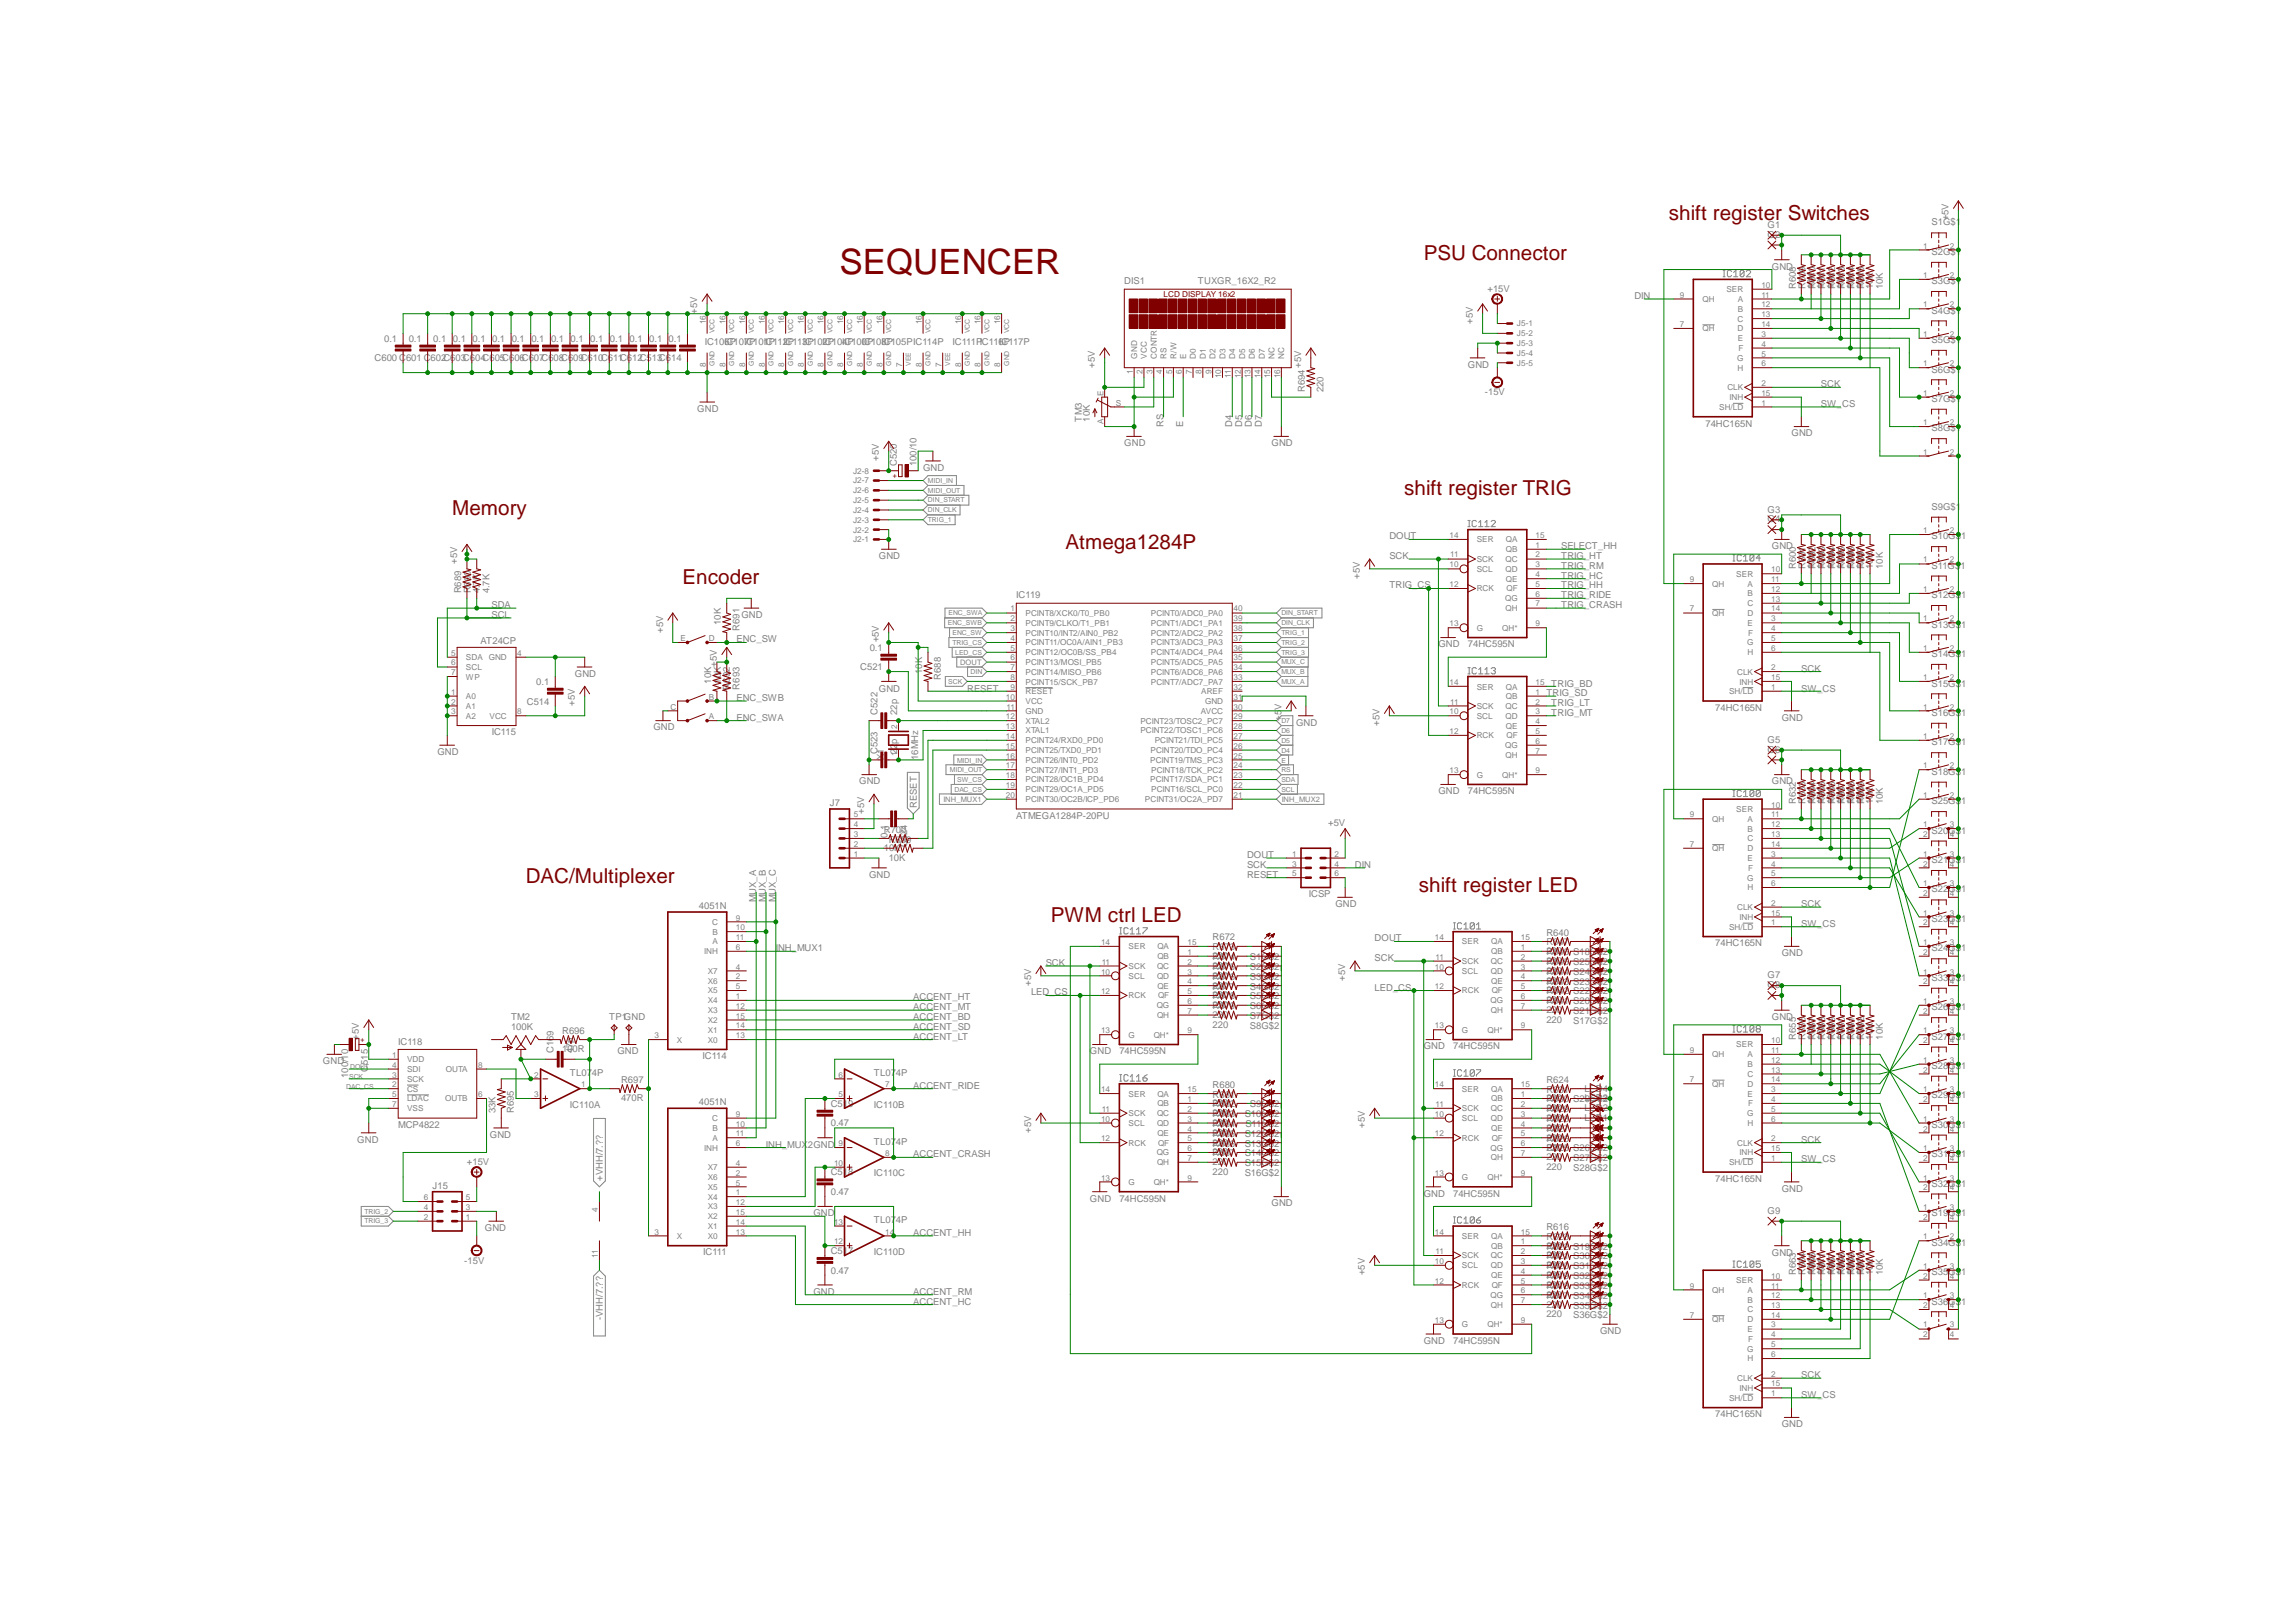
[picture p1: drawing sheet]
<svg xmlns="http://www.w3.org/2000/svg" width="297mm" height="210mm" viewBox="0 0 297 210" stroke-linecap="round" stroke-linejoin="round" font-family="sans-serif">
<defs><g id="words">
<text font-size="4.5" fill="#800000" x="108.6" y="35.5">SEQUENCER</text>
<g font-size="2.7" fill="#800000">
<text x="215.9" y="28.5">shift register Switches</text>
<text x="184.2" y="33.6">PSU Connector</text>
<text x="181.6" y="64.1">shift register TRIG</text>
<text x="58.5" y="66.6">Memory</text>
<text x="137.8" y="71.1">Atmega1284P</text>
<text x="88.3" y="75.5">Encoder</text>
<text x="68" y="114.2">DAC/Multiplexer</text>
<text x="135.9" y="119.3">PWM ctrl LED</text>
<text x="183.6" y="115.5">shift register LED</text>
</g>
<g font-size="1.2" fill="#808080">
<text x="228.7" y="29.5">G1</text>
<text x="249.9" y="29.2">S1G$1</text>
<text x="252.1" y="28.5" transform="rotate(-90 252.1 28.5)">+5V</text>
<text x="228.7" y="30.8">G2</text>
<text x="229.2" y="34.9">GND</text>
<text x="249.9" y="33">S2G$1</text>
<text x="90.2" y="40.6" transform="rotate(-90 90.2 40.6)">+5V</text>
<text x="145.5" y="36.8">DIS1</text>
<text x="155" y="36.8">TUXGR_16X2_R2</text>
<text x="190.5" y="41.9" transform="rotate(-90 190.5 41.9)">+5V</text>
<text x="192.4" y="37.8">+15V</text>
<text x="211.5" y="38.7">DIN</text>
<text x="232.3" y="37.4" transform="rotate(-90 232.3 37.4)">R608</text>
<text x="233.6" y="37.4" transform="rotate(-90 233.6 37.4)">R609</text>
<text x="234.7" y="37.4" transform="rotate(-90 234.7 37.4)">10K</text>
<text x="234.9" y="37.4" transform="rotate(-90 234.9 37.4)">R610</text>
<text x="236" y="37.4" transform="rotate(-90 236 37.4)">10K</text>
<text x="236.1" y="37.4" transform="rotate(-90 236.1 37.4)">R611</text>
<text x="237.2" y="37.4" transform="rotate(-90 237.2 37.4)">10K</text>
<text x="237.4" y="37.4" transform="rotate(-90 237.4 37.4)">R612</text>
<text x="238.5" y="37.4" transform="rotate(-90 238.5 37.4)">10K</text>
<text x="238.7" y="37.4" transform="rotate(-90 238.7 37.4)">R613</text>
<text x="239.8" y="37.4" transform="rotate(-90 239.8 37.4)">10K</text>
<text x="239.9" y="37.4" transform="rotate(-90 239.9 37.4)">R614</text>
<text x="241" y="37.4" transform="rotate(-90 241 37.4)">10K</text>
<text x="241.2" y="37.4" transform="rotate(-90 241.2 37.4)">R615</text>
<text x="242.3" y="37.4" transform="rotate(-90 242.3 37.4)">10K</text>
<text x="243.6" y="37.4" transform="rotate(-90 243.6 37.4)">10K</text>
<text x="249.9" y="36.8">S3G$1</text>
<text x="249.9" y="40.6">S4G$1</text>
<text x="48.5" y="46.7">C600 C601 C602C603C604C605C606C607C608C609C610C611C612C513C614</text>
<text x="49.7" y="44.2">0.1</text>
<text x="52.9" y="44.2">0.1</text>
<text x="56" y="44.2">0.1</text>
<text x="58.6" y="44.2">0.1</text>
<text x="61.1" y="44.2">0.1</text>
<text x="63.7" y="44.2">0.1</text>
<text x="66.2" y="44.2">0.1</text>
<text x="68.7" y="44.2">0.1</text>
<text x="71.3" y="44.2">0.1</text>
<text x="73.8" y="44.2">0.1</text>
<text x="76.4" y="44.2">0.1</text>
<text x="78.9" y="44.2">0.1</text>
<text x="81.4" y="44.2">0.1</text>
<text x="84" y="44.2">0.1</text>
<text x="86.5" y="44.2">0.1</text>
<text x="91.2" y="44.7">IC106P</text>
<text x="93.7" y="44.7">IC107P</text>
<text x="96.3" y="44.7">IC101P</text>
<text x="98.8" y="44.7">IC112P</text>
<text x="101.3" y="44.7">IC113P</text>
<text x="103.9" y="44.7">IC102P</text>
<text x="106.4" y="44.7">IC104P</text>
<text x="109" y="44.7">IC100P</text>
<text x="111.5" y="44.7">IC108P</text>
<text x="114" y="44.7">IC105PIC114P</text>
<text x="123.2" y="44.7">IC111PIC116P</text>
<text x="129.3" y="44.7">IC117P</text>
<text x="141.6" y="47.6" transform="rotate(-90 141.6 47.6)">+5V</text>
<text x="168.3" y="47.6" transform="rotate(-90 168.3 47.6)">+5V</text>
<text x="189.9" y="47.6">GND</text>
<text x="249.9" y="44.4">S5G$1</text>
<text x="90.2" y="53.3">GND</text>
<text x="168.8" y="50.8" transform="rotate(-90 168.8 50.8)">R694</text>
<text x="171.2" y="50.8" transform="rotate(-90 171.2 50.8)">220</text>
<text x="192.1" y="51.2">-15V</text>
<text x="235.6" y="50.1">SCK</text>
<text x="235.6" y="52.7">SW_CS</text>
<text x="249.9" y="48.2">S6G$1</text>
<text x="249.9" y="52">S7G$1</text>
<text x="113.7" y="59.6" transform="rotate(-90 113.7 59.6)">+5V</text>
<text x="140" y="54.6" transform="rotate(-90 140 54.6)">TM3</text>
<text x="141" y="54.6" transform="rotate(-90 141 54.6)">10K</text>
<text x="145.5" y="57.7">GND</text>
<text x="150.5" y="55.2" transform="rotate(-90 150.5 55.2)">RS</text>
<text x="153.1" y="55.2" transform="rotate(-90 153.1 55.2)">E</text>
<text x="159.4" y="55.2" transform="rotate(-90 159.4 55.2)">D4</text>
<text x="160.7" y="55.2" transform="rotate(-90 160.7 55.2)">D5</text>
<text x="162" y="55.2" transform="rotate(-90 162 55.2)">D6</text>
<text x="163.2" y="55.2" transform="rotate(-90 163.2 55.2)">D7</text>
<text x="164.5" y="57.7">GND</text>
<text x="220.6" y="55.2">74HC165N</text>
<text x="231.8" y="56.5">GND</text>
<text x="249.9" y="55.8">S8G$1</text>
<text x="116" y="60.3" transform="rotate(-90 116 60.3)">C520</text>
<text x="118.6" y="60.3" transform="rotate(-90 118.6 60.3)">100/10</text>
<text x="119.4" y="60.9">GND</text>
<text x="249.9" y="66">S9G$1</text>
<text x="179.7" y="69.8">DOUT</text>
<text x="202" y="71.1">SELECT_HH</text>
<text x="228.7" y="66.3">G3</text>
<text x="228.7" y="67.6">G4</text>
<text x="229.2" y="71.1">GND</text>
<text x="249.9" y="69.8">S10G$1</text>
<text x="59.1" y="73" transform="rotate(-90 59.1 73)">+5V</text>
<text x="59.6" y="76.8" transform="rotate(-90 59.6 76.8)">R689</text>
<text x="60.9" y="76.8" transform="rotate(-90 60.9 76.8)">R690</text>
<text x="62.1" y="76.8" transform="rotate(-90 62.1 76.8)">4.7K</text>
<text x="63.3" y="76.8" transform="rotate(-90 63.3 76.8)">4.7K</text>
<text x="113.7" y="72.3">GND</text>
<text x="131.5" y="77.4">IC119</text>
<text x="175.9" y="74.9" transform="rotate(-90 175.9 74.9)">+5V</text>
<text x="179.7" y="76.2">TRIG_CS</text>
<text x="179.7" y="72.3">SCK</text>
<text x="202" y="77.4">TRIG_RIDE</text>
<text x="202" y="72.3">TRIG_HT</text>
<text x="202" y="73.6">TRIG_RM</text>
<text x="202" y="74.9">TRIG_HC</text>
<text x="202" y="76.2">TRIG_HH</text>
<text x="232.3" y="73.6" transform="rotate(-90 232.3 73.6)">R600</text>
<text x="233.6" y="73.6" transform="rotate(-90 233.6 73.6)">R601</text>
<text x="234.7" y="73.6" transform="rotate(-90 234.7 73.6)">10K</text>
<text x="234.9" y="73.6" transform="rotate(-90 234.9 73.6)">R602</text>
<text x="236" y="73.6" transform="rotate(-90 236 73.6)">10K</text>
<text x="236.1" y="73.6" transform="rotate(-90 236.1 73.6)">R603</text>
<text x="237.2" y="73.6" transform="rotate(-90 237.2 73.6)">10K</text>
<text x="237.4" y="73.6" transform="rotate(-90 237.4 73.6)">R604</text>
<text x="238.5" y="73.6" transform="rotate(-90 238.5 73.6)">10K</text>
<text x="238.7" y="73.6" transform="rotate(-90 238.7 73.6)">R605</text>
<text x="239.8" y="73.6" transform="rotate(-90 239.8 73.6)">10K</text>
<text x="239.9" y="73.6" transform="rotate(-90 239.9 73.6)">R606</text>
<text x="241" y="73.6" transform="rotate(-90 241 73.6)">10K</text>
<text x="241.2" y="73.6" transform="rotate(-90 241.2 73.6)">R607</text>
<text x="242.3" y="73.6" transform="rotate(-90 242.3 73.6)">10K</text>
<text x="243.6" y="73.6" transform="rotate(-90 243.6 73.6)">10K</text>
<text x="249.9" y="77.4">S12G$1</text>
<text x="249.9" y="73.6">S11G$1</text>
<text x="62.2" y="83.4">AT24CP</text>
<text x="63.6" y="78.7">SDA</text>
<text x="63.6" y="80">SCL</text>
<text x="85.8" y="81.9" transform="rotate(-90 85.8 81.9)">+5V</text>
<text x="93.3" y="80.9" transform="rotate(-90 93.3 80.9)">10K</text>
<text x="95.3" y="83.1">ENC_SW</text>
<text x="95.7" y="81.6" transform="rotate(-90 95.7 81.6)">R691</text>
<text x="95.9" y="80">GND</text>
<text x="113.7" y="83.1" transform="rotate(-90 113.7 83.1)">+5V</text>
<text x="186.1" y="83.8">GND</text>
<text x="189.9" y="83.8">74HC595N</text>
<text x="202" y="78.7">TRIG_CRASH</text>
<text x="249.9" y="81.2">S13G$1</text>
<text x="69.4" y="88.6">0.1</text>
<text x="74.4" y="87.6">GND</text>
<text x="92" y="88.5" transform="rotate(-90 92 88.5)">10K</text>
<text x="92.7" y="86.3" transform="rotate(-90 92.7 86.3)">+5V</text>
<text x="93.3" y="88.5" transform="rotate(-90 93.3 88.5)">10K</text>
<text x="94.4" y="89.2" transform="rotate(-90 94.4 89.2)">R692</text>
<text x="95.7" y="89.2" transform="rotate(-90 95.7 89.2)">R693</text>
<text x="111.3" y="86.7">C521</text>
<text x="112.5" y="84.2">0.1</text>
<text x="113.7" y="89.5">GND</text>
<text x="119.3" y="87.2" transform="rotate(-90 119.3 87.2)">10K</text>
<text x="121.7" y="88" transform="rotate(-90 121.7 88)">R688</text>
<text x="125.1" y="89.5">RESET</text>
<text x="200.7" y="88.9">TRIG_BD</text>
<text x="233" y="89.5">SW_CS</text>
<text x="233" y="87">SCK</text>
<text x="249.9" y="85">S14G$1</text>
<text x="249.9" y="88.9">S15G$1</text>
<text x="63.6" y="95.1">IC115</text>
<text x="68.2" y="91.2">C514</text>
<text x="74.4" y="91.4" transform="rotate(-90 74.4 91.4)">+5V</text>
<text x="84.5" y="94.5">GND</text>
<text x="95.3" y="90.7">ENC_SWB</text>
<text x="95.3" y="93.3">ENC_SWA</text>
<text x="113.5" y="92.5" transform="rotate(-90 113.5 92.5)">C522</text>
<text x="116.1" y="92.5" transform="rotate(-90 116.1 92.5)">22p</text>
<text x="165.8" y="93.3" transform="rotate(-90 165.8 93.3)">+5V</text>
<text x="167.7" y="93.9">GND</text>
<text x="178.5" y="93.9" transform="rotate(-90 178.5 93.9)">+5V</text>
<text x="200.1" y="90.1">TRIG_SD</text>
<text x="200.7" y="91.4">TRIG_LT</text>
<text x="200.7" y="92.6">TRIG_MT</text>
<text x="221.9" y="92">74HC165N</text>
<text x="230.5" y="93.3">GND</text>
<text x="249.9" y="92.6">S16G$1</text>
<text x="56.6" y="97.7">GND</text>
<text x="111.2" y="101.5">GND</text>
<text x="113.5" y="97.6" transform="rotate(-90 113.5 97.6)">C523</text>
<text x="114.3" y="98.3" transform="rotate(-90 114.3 98.3)">X1</text>
<text x="116.1" y="97.6" transform="rotate(-90 116.1 97.6)">22p</text>
<text x="118.8" y="98.3" transform="rotate(-90 118.8 98.3)">16MHz</text>
<text x="228.7" y="96.2">G5</text>
<text x="228.7" y="97.5">G6</text>
<text x="229.2" y="101.5">GND</text>
<text x="249.9" y="96.4">S17G$1</text>
<text x="249.9" y="100.2">S18G$1</text>
<text x="107.4" y="104.3">J7</text>
<text x="111.8" y="105.3" transform="rotate(-90 111.8 105.3)">+5V</text>
<text x="114.3" y="107.8">R700</text>
<text x="118.6" y="104.6" transform="rotate(-90 118.6 104.6)">RESET</text>
<text x="131.5" y="106">ATMEGA1284P-20PU</text>
<text x="171.8" y="106.8">+5V</text>
<text x="186.1" y="102.8">GND</text>
<text x="189.9" y="102.8">74HC595N</text>
<text x="232.3" y="104.1" transform="rotate(-90 232.3 104.1)">R632</text>
<text x="233.6" y="104.1" transform="rotate(-90 233.6 104.1)">R633</text>
<text x="234.7" y="104.1" transform="rotate(-90 234.7 104.1)">10K</text>
<text x="234.9" y="104.1" transform="rotate(-90 234.9 104.1)">R634</text>
<text x="236" y="104.1" transform="rotate(-90 236 104.1)">10K</text>
<text x="236.1" y="104.1" transform="rotate(-90 236.1 104.1)">R635</text>
<text x="237.2" y="104.1" transform="rotate(-90 237.2 104.1)">10K</text>
<text x="237.4" y="104.1" transform="rotate(-90 237.4 104.1)">R636</text>
<text x="238.5" y="104.1" transform="rotate(-90 238.5 104.1)">10K</text>
<text x="238.7" y="104.1" transform="rotate(-90 238.7 104.1)">R637</text>
<text x="239.8" y="104.1" transform="rotate(-90 239.8 104.1)">10K</text>
<text x="239.9" y="104.1" transform="rotate(-90 239.9 104.1)">R638</text>
<text x="241" y="104.1" transform="rotate(-90 241 104.1)">10K</text>
<text x="241.2" y="104.1" transform="rotate(-90 241.2 104.1)">R639</text>
<text x="242.3" y="104.1" transform="rotate(-90 242.3 104.1)">10K</text>
<text x="243.6" y="104.1" transform="rotate(-90 243.6 104.1)">10K</text>
<text x="249.9" y="107.9">S20G$1</text>
<text x="249.9" y="104.1">S25G$1</text>
<text x="112.4" y="113.6">GND</text>
<text x="114.3" y="110.2">10K</text>
<text x="114.8" y="108.4" transform="rotate(-90 114.8 108.4)">0.1</text>
<text x="115" y="109.1">R699</text>
<text x="115" y="111.4">10K</text>
<text x="117.3" y="109.6" transform="rotate(-90 117.3 109.6)">C524</text>
<text x="161.3" y="112.3">SCK</text>
<text x="161.3" y="113.6">RESET</text>
<text x="161.3" y="111">DOUT</text>
<text x="175.3" y="112.3">DIN</text>
<text x="249.9" y="111.7">S21G$1</text>
<text x="90.4" y="117.6">4051N</text>
<text x="97.8" y="116.8" transform="rotate(-90 97.8 116.8)">MUX_A</text>
<text x="99.1" y="116.8" transform="rotate(-90 99.1 116.8)">MUX_B</text>
<text x="100.4" y="116.8" transform="rotate(-90 100.4 116.8)">MUX_C</text>
<text x="169.3" y="116.1">ICSP</text>
<text x="172.8" y="117.4">GND</text>
<text x="233" y="119.9">SW_CS</text>
<text x="233" y="117.4">SCK</text>
<text x="249.9" y="115.5">S22G$1</text>
<text x="249.9" y="119.3">S23G$1</text>
<text x="100.4" y="123.1">INH_MUX1</text>
<text x="135.3" y="125">SCK</text>
<text x="156.9" y="121.7">R672</text>
<text x="156.9" y="123">R673</text>
<text x="156.9" y="124.2">R674</text>
<text x="156.9" y="125.5">R675</text>
<text x="156.9" y="124.1">220</text>
<text x="156.9" y="125.4">220</text>
<text x="161.7" y="124.2">S1G$2</text>
<text x="161.7" y="125.5">S2G$2</text>
<text x="177.8" y="124.4">SCK</text>
<text x="177.8" y="121.8">DOUT</text>
<text x="200.1" y="121.1">R640</text>
<text x="200.1" y="122.3">R647</text>
<text x="200.1" y="123.6">R646 S18G$2</text>
<text x="200.1" y="124.9">R645 S25G$2</text>
<text x="200.1" y="123.5">220</text>
<text x="200.1" y="124.8">220</text>
<text x="221.9" y="122.5">74HC165N</text>
<text x="230.5" y="123.7">GND</text>
<text x="249.9" y="123.1">S24G$1</text>
<text x="66.1" y="132">TM2</text>
<text x="78.8" y="132">TP1GND</text>
<text x="118.1" y="132">ACCENT_BD</text>
<text x="118.1" y="130.7">ACCENT_MT</text>
<text x="118.1" y="129.5">ACCENT_HT</text>
<text x="133.4" y="127.6" transform="rotate(-90 133.4 127.6)">+5V</text>
<text x="133.4" y="128.8">LED_CS</text>
<text x="156.9" y="126.8">R676</text>
<text x="156.9" y="128.1">R677</text>
<text x="156.9" y="129.3">R678</text>
<text x="156.9" y="130.6">R679</text>
<text x="156.9" y="126.7">220</text>
<text x="156.9" y="127.9">220</text>
<text x="156.9" y="129.2">220</text>
<text x="156.9" y="130.5">220</text>
<text x="156.9" y="131.7">220</text>
<text x="161.7" y="126.8">S3G$2</text>
<text x="161.7" y="128.1">S4G$2</text>
<text x="161.7" y="129.3">S5G$2</text>
<text x="161.7" y="130.6">S6G$2</text>
<text x="161.7" y="131.9">S7G$2</text>
<text x="174" y="126.9" transform="rotate(-90 174 126.9)">+5V</text>
<text x="177.8" y="128.2">LED_CS</text>
<text x="200.1" y="126.2">R644 S24G$2</text>
<text x="200.1" y="127.4">R643 S23G$2</text>
<text x="200.1" y="128.7">R642 S22G$2</text>
<text x="200.1" y="130">R641 S20G$2</text>
<text x="200.1" y="126">220</text>
<text x="200.1" y="127.3">220</text>
<text x="200.1" y="128.6">220</text>
<text x="200.1" y="129.8">220</text>
<text x="200.1" y="131.1">220</text>
<text x="203.5" y="131.2">S21G$2</text>
<text x="228.7" y="126.6">G7</text>
<text x="228.7" y="127.9">G8</text>
<text x="229.2" y="132">GND</text>
<text x="249.9" y="130.7">S26G$1</text>
<text x="249.9" y="126.9">S33G$1</text>
<text x="41.8" y="137.7">GND</text>
<text x="46.4" y="134.5" transform="rotate(-90 46.4 134.5)">+5V</text>
<text x="51.5" y="135.2">IC118</text>
<text x="66.1" y="133.3">100K</text>
<text x="71.6" y="136.3" transform="rotate(-90 71.6 136.3)">C169</text>
<text x="72.7" y="136.2">100R</text>
<text x="72.7" y="133.8">R696</text>
<text x="74.2" y="136.3" transform="rotate(-90 74.2 136.3)">47p</text>
<text x="79.9" y="136.4">GND</text>
<text x="90.9" y="137">IC114</text>
<text x="118.1" y="133.3">ACCENT_SD</text>
<text x="118.1" y="134.5">ACCENT_LT</text>
<text x="141" y="136.4">GND</text>
<text x="144.8" y="136.4">74HC595N</text>
<text x="156.9" y="133">220</text>
<text x="161.7" y="133.1">S8G$2</text>
<text x="184.2" y="135.8">GND</text>
<text x="188" y="135.8">74HC595N</text>
<text x="200.1" y="132.4">220</text>
<text x="203.5" y="132.5">S17G$2</text>
<text x="232.3" y="134.5" transform="rotate(-90 232.3 134.5)">R655</text>
<text x="233.6" y="134.5" transform="rotate(-90 233.6 134.5)">R656</text>
<text x="234.7" y="134.5" transform="rotate(-90 234.7 134.5)">10K</text>
<text x="234.9" y="134.5" transform="rotate(-90 234.9 134.5)">R657</text>
<text x="236" y="134.5" transform="rotate(-90 236 134.5)">10K</text>
<text x="236.1" y="134.5" transform="rotate(-90 236.1 134.5)">R658</text>
<text x="237.2" y="134.5" transform="rotate(-90 237.2 134.5)">10K</text>
<text x="237.4" y="134.5" transform="rotate(-90 237.4 134.5)">R659</text>
<text x="238.5" y="134.5" transform="rotate(-90 238.5 134.5)">10K</text>
<text x="238.7" y="134.5" transform="rotate(-90 238.7 134.5)">R660</text>
<text x="239.8" y="134.5" transform="rotate(-90 239.8 134.5)">10K</text>
<text x="239.9" y="134.5" transform="rotate(-90 239.9 134.5)">R661</text>
<text x="241" y="134.5" transform="rotate(-90 241 134.5)">10K</text>
<text x="241.2" y="134.5" transform="rotate(-90 241.2 134.5)">R662</text>
<text x="242.3" y="134.5" transform="rotate(-90 242.3 134.5)">10K</text>
<text x="243.6" y="134.5" transform="rotate(-90 243.6 134.5)">10K</text>
<text x="249.9" y="134.5">S27G$1</text>
<text x="45" y="139.5" transform="rotate(-90 45 139.5)">100/10</text>
<text x="47.6" y="138.7" transform="rotate(-90 47.6 138.7)">C515</text>
<text x="73.7" y="139.2">TL074P</text>
<text x="73.7" y="143.3">IC110A</text>
<text x="80.3" y="142.5">470R</text>
<text x="80.3" y="140.1">R697</text>
<text x="90.4" y="143">4051N</text>
<text x="107.5" y="143.2">C519</text>
<text x="113.1" y="139.2">TL074P</text>
<text x="113.1" y="143.3">IC110B</text>
<text x="118.1" y="140.9">ACCENT_RIDE</text>
<text x="156.9" y="143.2">220</text>
<text x="156.9" y="140.8">R680</text>
<text x="156.9" y="142">R681</text>
<text x="156.9" y="143.3">R682</text>
<text x="161.7" y="143.3">S9G$2</text>
<text x="200.1" y="140.1">R624</text>
<text x="200.1" y="141.4">R631</text>
<text x="200.1" y="142.7">R630 S29G$2</text>
<text x="200.1" y="143.9">R629</text>
<text x="200.1" y="142.5">220</text>
<text x="200.1" y="143.8">220</text>
<text x="205" y="143.8">LED2</text>
<text x="205" y="142.5">LED3</text>
<text x="205" y="141.3">LED4</text>
<text x="249.9" y="138.3">S28G$1</text>
<text x="249.9" y="142.2">S29G$1</text>
<text x="46.2" y="147.9">GND</text>
<text x="51.5" y="146">MCP4822</text>
<text x="63.4" y="147.2">GND</text>
<text x="64.1" y="144.1" transform="rotate(-90 64.1 144.1)">33K</text>
<text x="66.5" y="144.1" transform="rotate(-90 66.5 144.1)">R695</text>
<text x="99.1" y="148.5">INH_MUX2GND</text>
<text x="107.5" y="145.8">0.47</text>
<text x="113.1" y="148.1">TL074P</text>
<text x="118.1" y="149.8">ACCENT_CRASH</text>
<text x="133.4" y="146.6" transform="rotate(-90 133.4 146.6)">+5V</text>
<text x="156.9" y="144.4">220</text>
<text x="156.9" y="145.7">220</text>
<text x="156.9" y="147">220</text>
<text x="156.9" y="148.3">220</text>
<text x="156.9" y="149.5">220</text>
<text x="156.9" y="144.6">R683</text>
<text x="156.9" y="145.8">R684</text>
<text x="156.9" y="147.1">R685</text>
<text x="156.9" y="148.4">R686</text>
<text x="156.9" y="149.6">R687</text>
<text x="161" y="144.6">S10G$2</text>
<text x="161" y="147.1">S12G$2</text>
<text x="161" y="148.4">S13G$2</text>
<text x="161" y="149.6">S14G$2</text>
<text x="161.1" y="145.8">S11G$2</text>
<text x="176.6" y="146" transform="rotate(-90 176.6 146)">+5V</text>
<text x="200.1" y="145.2">R628</text>
<text x="200.1" y="146.5">R627</text>
<text x="200.1" y="147.7">R626</text>
<text x="200.1" y="149">R625 S26G$2</text>
<text x="200.1" y="145.1">220</text>
<text x="200.1" y="146.3">220</text>
<text x="200.1" y="147.6">220</text>
<text x="200.1" y="148.9">220</text>
<text x="205" y="145.1">LED1</text>
<text x="233" y="147.9">SCK</text>
<text x="249.9" y="146">S30G$1</text>
<text x="249.9" y="149.8">S31G$1</text>
<text x="56" y="153.8">J15</text>
<text x="60.4" y="150.7">+15V</text>
<text x="78" y="152.8" transform="rotate(-90 78 152.8)">+VHH/7.??</text>
<text x="107.5" y="154.6">0.47</text>
<text x="107.5" y="152.1">C518</text>
<text x="113.1" y="152.2">IC110C</text>
<text x="141" y="155.5">GND</text>
<text x="144.8" y="155.5">74HC595N</text>
<text x="156.9" y="150.8">220</text>
<text x="156.9" y="152.1">220</text>
<text x="161" y="150.9">S15G$2</text>
<text x="161" y="152.2">S16G$2</text>
<text x="184.2" y="154.9">GND</text>
<text x="188" y="154.9">74HC595N</text>
<text x="200.1" y="150.2">220</text>
<text x="200.1" y="151.4">220</text>
<text x="203.5" y="150.3">S27G$2</text>
<text x="203.5" y="151.6">S28G$2</text>
<text x="221.9" y="153">74HC165N</text>
<text x="230.5" y="154.2">GND</text>
<text x="233" y="150.4">SW_CS</text>
<text x="249.9" y="153.6">S32G$1</text>
<text x="62.7" y="159.3">GND</text>
<text x="105.2" y="157.4">GND</text>
<text x="113.1" y="158.3">TL074P</text>
<text x="118.1" y="159.9">ACCENT_HH</text>
<text x="164.5" y="156.1">GND</text>
<text x="200.1" y="159.2">R616</text>
<text x="200.1" y="160.4">R623</text>
<text x="200.1" y="161.7">R622 S19G$2</text>
<text x="200.1" y="161.6">220</text>
<text x="228.7" y="157.1">G9</text>
<text x="249.9" y="157.4">S19G$1</text>
<text x="249.9" y="161.2">S34G$1</text>
<text x="60.1" y="163.5">-15V</text>
<text x="91" y="162.4">IC111</text>
<text x="105.2" y="167.6">GND</text>
<text x="107.5" y="164.8">0.47</text>
<text x="107.5" y="162.3">C517</text>
<text x="113.1" y="162.4">IC110D</text>
<text x="118.1" y="167.6">ACCENT_RM</text>
<text x="176.6" y="165" transform="rotate(-90 176.6 165)">+5V</text>
<text x="200.1" y="163">R621 S30G$2</text>
<text x="200.1" y="164.3">R620 S31G$2</text>
<text x="200.1" y="165.5">R619 S32G$2</text>
<text x="200.1" y="166.8">R618 S33G$2</text>
<text x="200.1" y="162.9">220</text>
<text x="200.1" y="164.1">220</text>
<text x="200.1" y="165.4">220</text>
<text x="200.1" y="166.7">220</text>
<text x="200.1" y="167.9">220</text>
<text x="229.2" y="162.5">GND</text>
<text x="232.3" y="165" transform="rotate(-90 232.3 165)">R663</text>
<text x="233.6" y="165" transform="rotate(-90 233.6 165)">R664</text>
<text x="234.7" y="165" transform="rotate(-90 234.7 165)">10K</text>
<text x="234.9" y="165" transform="rotate(-90 234.9 165)">R665</text>
<text x="236" y="165" transform="rotate(-90 236 165)">10K</text>
<text x="236.1" y="165" transform="rotate(-90 236.1 165)">R671</text>
<text x="237.2" y="165" transform="rotate(-90 237.2 165)">10K</text>
<text x="237.4" y="165" transform="rotate(-90 237.4 165)">R667</text>
<text x="238.5" y="165" transform="rotate(-90 238.5 165)">10K</text>
<text x="238.7" y="165" transform="rotate(-90 238.7 165)">R668</text>
<text x="239.8" y="165" transform="rotate(-90 239.8 165)">10K</text>
<text x="239.9" y="165" transform="rotate(-90 239.9 165)">R669</text>
<text x="241" y="165" transform="rotate(-90 241 165)">10K</text>
<text x="241.2" y="165" transform="rotate(-90 241.2 165)">R670</text>
<text x="242.3" y="165" transform="rotate(-90 242.3 165)">10K</text>
<text x="243.6" y="165" transform="rotate(-90 243.6 165)">10K</text>
<text x="249.9" y="165">S35G$1</text>
<text x="78" y="170.9" transform="rotate(-90 78 170.9)">-VHH/7.??</text>
<text x="118.1" y="168.8">ACCENT_HC</text>
<text x="184.2" y="173.9">GND</text>
<text x="188" y="173.9">74HC595N</text>
<text x="200.1" y="168.1">R617 S34G$2</text>
<text x="200.1" y="169.2">220</text>
<text x="200.1" y="170.5">220</text>
<text x="203.5" y="169.3">S35G$2</text>
<text x="203.5" y="170.6">S36G$2</text>
<text x="207" y="172.6">GND</text>
<text x="249.9" y="168.8">S36G$1</text>
<text x="233" y="178.4">SCK</text>
<text x="221.9" y="183.4">74HC165N</text>
<text x="230.5" y="184.7">GND</text>
<text x="233" y="180.9">SW_CS</text>
</g>
<g font-size="1.1" fill="#808080">
<text x="248.8" y="32.2">1</text>
<text x="248.8" y="36">1</text>
<text x="252.3" y="32.2">2</text>
<text x="252.3" y="36">2</text>
<text x="91.3" y="42" transform="rotate(-90 91.3 42)">16</text>
<text x="93.8" y="42" transform="rotate(-90 93.8 42)">16</text>
<text x="96.4" y="42" transform="rotate(-90 96.4 42)">16</text>
<text x="98.9" y="42" transform="rotate(-90 98.9 42)">16</text>
<text x="101.5" y="42" transform="rotate(-90 101.5 42)">16</text>
<text x="104" y="42" transform="rotate(-90 104 42)">16</text>
<text x="106.5" y="42" transform="rotate(-90 106.5 42)">16</text>
<text x="109.1" y="42" transform="rotate(-90 109.1 42)">16</text>
<text x="111.6" y="42" transform="rotate(-90 111.6 42)">16</text>
<text x="114.2" y="42" transform="rotate(-90 114.2 42)">16</text>
<text x="119.2" y="42" transform="rotate(-90 119.2 42)">16</text>
<text x="124.3" y="42" transform="rotate(-90 124.3 42)">16</text>
<text x="126.9" y="42" transform="rotate(-90 126.9 42)">16</text>
<text x="129.4" y="42" transform="rotate(-90 129.4 42)">16</text>
<text x="217.3" y="38.5">9</text>
<text x="220.3" y="39.1">QH</text>
<text x="223.3" y="37.8">SER</text>
<text x="224.8" y="41.6">C</text>
<text x="224.8" y="39.1">A</text>
<text x="224.8" y="40.3">B</text>
<text x="227.9" y="37.3">10</text>
<text x="227.9" y="38.5">11</text>
<text x="227.9" y="39.8">12</text>
<text x="227.9" y="41.1">13</text>
<text x="248.8" y="39.8">1</text>
<text x="252.3" y="39.8">2</text>
<text x="91.3" y="47.5" transform="rotate(-90 91.3 47.5)">8</text>
<text x="93.8" y="47.5" transform="rotate(-90 93.8 47.5)">8</text>
<text x="96.4" y="47.5" transform="rotate(-90 96.4 47.5)">8</text>
<text x="98.9" y="47.5" transform="rotate(-90 98.9 47.5)">8</text>
<text x="101.5" y="47.5" transform="rotate(-90 101.5 47.5)">8</text>
<text x="104" y="47.5" transform="rotate(-90 104 47.5)">8</text>
<text x="106.5" y="47.5" transform="rotate(-90 106.5 47.5)">8</text>
<text x="109.1" y="47.5" transform="rotate(-90 109.1 47.5)">8</text>
<text x="111.6" y="47.5" transform="rotate(-90 111.6 47.5)">8</text>
<text x="114.2" y="47.5" transform="rotate(-90 114.2 47.5)">8</text>
<text x="116.7" y="47.5" transform="rotate(-90 116.7 47.5)">7</text>
<text x="119.2" y="47.5" transform="rotate(-90 119.2 47.5)">8</text>
<text x="121.8" y="47.5" transform="rotate(-90 121.8 47.5)">7</text>
<text x="124.3" y="47.5" transform="rotate(-90 124.3 47.5)">8</text>
<text x="126.9" y="47.5" transform="rotate(-90 126.9 47.5)">8</text>
<text x="129.4" y="47.5" transform="rotate(-90 129.4 47.5)">8</text>
<text x="147.1" y="46.4" transform="rotate(-90 147.1 46.4)">GND</text>
<text x="148.4" y="46.4" transform="rotate(-90 148.4 46.4)">VCC</text>
<text x="149.6" y="46.4" transform="rotate(-90 149.6 46.4)">CONTR</text>
<text x="150.9" y="46.4" transform="rotate(-90 150.9 46.4)">RS</text>
<text x="152.2" y="46.4" transform="rotate(-90 152.2 46.4)">R/W</text>
<text x="153.5" y="46.4" transform="rotate(-90 153.5 46.4)">E</text>
<text x="154.7" y="46.4" transform="rotate(-90 154.7 46.4)">D0</text>
<text x="156" y="46.4" transform="rotate(-90 156 46.4)">D1</text>
<text x="157.3" y="46.4" transform="rotate(-90 157.3 46.4)">D2</text>
<text x="158.5" y="46.4" transform="rotate(-90 158.5 46.4)">D3</text>
<text x="159.8" y="46.4" transform="rotate(-90 159.8 46.4)">D4</text>
<text x="161.1" y="46.4" transform="rotate(-90 161.1 46.4)">D5</text>
<text x="162.3" y="46.4" transform="rotate(-90 162.3 46.4)">D6</text>
<text x="163.6" y="46.4" transform="rotate(-90 163.6 46.4)">D7</text>
<text x="164.9" y="46.4" transform="rotate(-90 164.9 46.4)">NC</text>
<text x="166.2" y="46.4" transform="rotate(-90 166.2 46.4)">NC</text>
<text x="196.3" y="42.2">J5-1</text>
<text x="196.3" y="43.5">J5-2</text>
<text x="196.3" y="44.8">J5-3</text>
<text x="196.3" y="46.1">J5-4</text>
<text x="196.3" y="47.3">J5-5</text>
<text x="217.3" y="42.3">7</text>
<text x="220.3" y="42.9">QH</text>
<text x="224.7" y="46.7">G</text>
<text x="224.8" y="48">H</text>
<text x="224.8" y="42.9">D</text>
<text x="224.8" y="44.2">E</text>
<text x="224.9" y="45.4">F</text>
<text x="227.9" y="43.6">3</text>
<text x="227.9" y="44.9">4</text>
<text x="227.9" y="46.1">5</text>
<text x="227.9" y="47.4">6</text>
<text x="227.9" y="42.3">14</text>
<text x="248.8" y="43.6">1</text>
<text x="248.8" y="47.4">1</text>
<text x="252.3" y="43.6">2</text>
<text x="252.3" y="47.4">2</text>
<text x="142.7" y="51.2" transform="rotate(-90 142.7 51.2)">E</text>
<text x="144.4" y="52.5">S</text>
<text x="146.6" y="48.3" transform="rotate(-90 146.6 48.3)">1</text>
<text x="147.8" y="48.3" transform="rotate(-90 147.8 48.3)">2</text>
<text x="149.1" y="48.3" transform="rotate(-90 149.1 48.3)">3</text>
<text x="150.4" y="48.3" transform="rotate(-90 150.4 48.3)">4</text>
<text x="151.6" y="48.3" transform="rotate(-90 151.6 48.3)">5</text>
<text x="152.9" y="48.3" transform="rotate(-90 152.9 48.3)">6</text>
<text x="154.2" y="48.3" transform="rotate(-90 154.2 48.3)">7</text>
<text x="155.4" y="48.3" transform="rotate(-90 155.4 48.3)">8</text>
<text x="156.7" y="48.3" transform="rotate(-90 156.7 48.3)">9</text>
<text x="158" y="48.9" transform="rotate(-90 158 48.9)">10</text>
<text x="159.3" y="48.9" transform="rotate(-90 159.3 48.9)">11</text>
<text x="160.5" y="48.9" transform="rotate(-90 160.5 48.9)">12</text>
<text x="161.8" y="48.9" transform="rotate(-90 161.8 48.9)">13</text>
<text x="163.1" y="48.9" transform="rotate(-90 163.1 48.9)">14</text>
<text x="164.3" y="48.9" transform="rotate(-90 164.3 48.9)">15</text>
<text x="165.6" y="48.9" transform="rotate(-90 165.6 48.9)">16</text>
<text x="222.4" y="53">SH/LD</text>
<text x="223.5" y="50.5">CLK</text>
<text x="223.8" y="51.8">INH</text>
<text x="227.9" y="52.5">1</text>
<text x="227.9" y="50">2</text>
<text x="227.9" y="51.2">15</text>
<text x="248.8" y="51.2">1</text>
<text x="252.3" y="51.2">2</text>
<text x="142.7" y="54.8" transform="rotate(-90 142.7 54.8)">A</text>
<text x="248.8" y="55">1</text>
<text x="248.8" y="58.8">1</text>
<text x="252.3" y="55">2</text>
<text x="252.3" y="58.8">2</text>
<text x="110.4" y="65.1">J2-5</text>
<text x="110.4" y="63.8">J2-6</text>
<text x="110.4" y="62.6">J2-7</text>
<text x="110.4" y="61.3">J2-8</text>
<text x="110.4" y="70.2">J2-1</text>
<text x="110.4" y="68.9">J2-2</text>
<text x="110.4" y="67.6">J2-3</text>
<text x="110.4" y="66.4">J2-4</text>
<text x="187.5" y="69.6">14</text>
<text x="191" y="70.2">SER</text>
<text x="194.8" y="71.5">QB</text>
<text x="194.8" y="70.2">QA</text>
<text x="198.7" y="70.9">1</text>
<text x="198.7" y="69.6">15</text>
<text x="248.8" y="69">1</text>
<text x="252.3" y="69">2</text>
<text x="187.5" y="73.4">10</text>
<text x="187.5" y="75.9">12</text>
<text x="187.6" y="72.1">11</text>
<text x="191" y="74">SCL</text>
<text x="191" y="72.7">SCK</text>
<text x="191" y="76.5">RCK</text>
<text x="194.7" y="77.8">QG</text>
<text x="194.8" y="72.7">QC</text>
<text x="194.8" y="74">QD</text>
<text x="194.8" y="75.3">QE</text>
<text x="194.9" y="76.5">QF</text>
<text x="198.7" y="72.1">2</text>
<text x="198.7" y="73.4">3</text>
<text x="198.7" y="74.7">4</text>
<text x="198.7" y="75.9">5</text>
<text x="198.7" y="77.2">6</text>
<text x="218.6" y="75.3">9</text>
<text x="221.5" y="75.9">QH</text>
<text x="224.6" y="74.6">SER</text>
<text x="226.1" y="75.9">A</text>
<text x="226.1" y="77.2">B</text>
<text x="229.1" y="74">10</text>
<text x="229.1" y="75.3">11</text>
<text x="229.1" y="76.6">12</text>
<text x="229.1" y="77.9">13</text>
<text x="248.8" y="72.8">1</text>
<text x="248.8" y="76.6">1</text>
<text x="252.3" y="72.8">2</text>
<text x="252.3" y="76.6">2</text>
<text x="88.1" y="82.9">E</text>
<text x="91.7" y="82.9">D</text>
<text x="130.7" y="79.1">1</text>
<text x="130.7" y="80.4">2</text>
<text x="130.7" y="81.7">3</text>
<text x="130.7" y="82.9">4</text>
<text x="132.7" y="79.7">PCINT8/XCK0/T0_PB0</text>
<text x="132.7" y="81">PCINT9/CLKO/T1_PB1</text>
<text x="132.7" y="82.3">PCINT10/INT2/AIN0_PB2</text>
<text x="132.7" y="83.5">PCINT11/OC0A/AIN1_PB3</text>
<text x="148.9" y="83.5">PCINT3/ADC3_PA3</text>
<text x="148.9" y="82.3">PCINT2/ADC2_PA2</text>
<text x="148.9" y="81">PCINT1/ADC1_PA1</text>
<text x="148.9" y="79.7">PCINT0/ADC0_PA0</text>
<text x="159.6" y="82.9">37</text>
<text x="159.6" y="81.7">38</text>
<text x="159.6" y="80.4">39</text>
<text x="159.6" y="79.1">40</text>
<text x="187.5" y="81">13</text>
<text x="191" y="81.6">G</text>
<text x="194.3" y="81.6">QH*</text>
<text x="194.8" y="79.1">QH</text>
<text x="198.7" y="78.5">7</text>
<text x="198.7" y="81">9</text>
<text x="218.6" y="79.1">7</text>
<text x="221.5" y="79.7">QH</text>
<text x="226" y="83.5">G</text>
<text x="226.1" y="78.4">C</text>
<text x="226.1" y="79.7">D</text>
<text x="226.1" y="81">E</text>
<text x="226.2" y="82.3">F</text>
<text x="229.1" y="80.4">3</text>
<text x="229.1" y="81.7">4</text>
<text x="229.1" y="82.9">5</text>
<text x="229.1" y="79.1">14</text>
<text x="248.8" y="80.4">1</text>
<text x="252.3" y="80.4">2</text>
<text x="58.4" y="89.9">1</text>
<text x="58.4" y="87.4">7</text>
<text x="58.4" y="86.1">6</text>
<text x="58.4" y="84.8">5</text>
<text x="60.3" y="88">WP</text>
<text x="60.3" y="86.7">SCL</text>
<text x="60.3" y="85.4">SDA</text>
<text x="63.2" y="85.4">GND</text>
<text x="66.9" y="84.8">4</text>
<text x="130.7" y="89.3">9</text>
<text x="130.7" y="84.2">5</text>
<text x="130.7" y="85.5">6</text>
<text x="130.7" y="86.7">7</text>
<text x="130.7" y="88">8</text>
<text x="132.7" y="84.8">PCINT12/OC0B/SS_PB4</text>
<text x="132.7" y="86.1">PCINT13/MOSI_PB5</text>
<text x="132.7" y="87.3">PCINT14/MISO_PB6</text>
<text x="132.7" y="88.6">PCINT15/SCK_PB7</text>
<text x="132.7" y="89.8">RESET</text>
<text x="148.9" y="88.6">PCINT7/ADC7_PA7</text>
<text x="148.9" y="87.3">PCINT6/ADC6_PA6</text>
<text x="148.9" y="86.1">PCINT5/ADC5_PA5</text>
<text x="148.9" y="84.8">PCINT4/ADC4_PA4</text>
<text x="155.4" y="89.9">AREF</text>
<text x="159.6" y="89.3">32</text>
<text x="159.6" y="88">33</text>
<text x="159.6" y="86.7">34</text>
<text x="159.6" y="85.5">35</text>
<text x="159.6" y="84.2">36</text>
<text x="187.5" y="88.6">14</text>
<text x="191" y="89.2">SER</text>
<text x="194.8" y="89.2">QA</text>
<text x="198.7" y="89.9">1</text>
<text x="198.7" y="88.6">15</text>
<text x="223.7" y="89.8">SH/LD</text>
<text x="224.7" y="87.3">CLK</text>
<text x="225" y="88.6">INH</text>
<text x="226.1" y="84.8">H</text>
<text x="229.1" y="89.3">1</text>
<text x="229.1" y="86.7">2</text>
<text x="229.1" y="84.2">6</text>
<text x="229.1" y="88">15</text>
<text x="248.8" y="84.2">1</text>
<text x="248.8" y="88">1</text>
<text x="252.3" y="84.2">2</text>
<text x="252.3" y="88">2</text>
<text x="58.4" y="92.5">3</text>
<text x="58.4" y="91.2">2</text>
<text x="60.3" y="93">A2</text>
<text x="60.3" y="91.7">A1</text>
<text x="60.3" y="90.5">A0</text>
<text x="63.3" y="93">VCC</text>
<text x="66.9" y="92.5">8</text>
<text x="86.7" y="91.8">C</text>
<text x="91.7" y="93.1">A</text>
<text x="91.7" y="90.6">B</text>
<text x="116.1" y="94.4" transform="rotate(-90 116.1 94.4)">2</text>
<text x="130.1" y="90.6">10</text>
<text x="130.1" y="93.1">12</text>
<text x="130.1" y="94.4">13</text>
<text x="130.1" y="95.6">14</text>
<text x="130.2" y="91.8">11</text>
<text x="132.7" y="91.1">VCC</text>
<text x="132.7" y="92.4">GND</text>
<text x="132.7" y="93.6">XTAL2</text>
<text x="132.7" y="94.9">XTAL1</text>
<text x="147.5" y="94.9">PCINT22/TOSC1_PC6</text>
<text x="147.5" y="93.6">PCINT23/TOSC2_PC7</text>
<text x="155.4" y="92.4">AVCC</text>
<text x="155.9" y="91.1">GND</text>
<text x="159.6" y="95.6">27</text>
<text x="159.6" y="94.4">28</text>
<text x="159.6" y="93.1">29</text>
<text x="159.6" y="91.8">30</text>
<text x="159.6" y="90.6">31</text>
<text x="187.5" y="92.5">10</text>
<text x="187.5" y="95">12</text>
<text x="187.6" y="91.2">11</text>
<text x="191" y="93">SCL</text>
<text x="191" y="91.7">SCK</text>
<text x="191" y="95.5">RCK</text>
<text x="194.8" y="91.7">QC</text>
<text x="194.8" y="93">QD</text>
<text x="194.8" y="90.5">QB</text>
<text x="194.8" y="94.3">QE</text>
<text x="194.9" y="95.5">QF</text>
<text x="198.7" y="91.2">2</text>
<text x="198.7" y="92.5">3</text>
<text x="198.7" y="93.7">4</text>
<text x="198.7" y="95">5</text>
<text x="248.8" y="91.8">1</text>
<text x="248.8" y="95.6">1</text>
<text x="252.3" y="91.8">2</text>
<text x="252.3" y="95.6">2</text>
<text x="116.1" y="97.9" transform="rotate(-90 116.1 97.9)">1</text>
<text x="130.1" y="96.9">15</text>
<text x="130.1" y="98.2">16</text>
<text x="130.1" y="99.4">17</text>
<text x="130.1" y="100.7">18</text>
<text x="130.1" y="102">19</text>
<text x="132.7" y="96.2">PCINT24/RXD0_PD0</text>
<text x="132.7" y="97.5">PCINT25/TXD0_PD1</text>
<text x="132.7" y="98.7">PCINT26/INT0_PD2</text>
<text x="132.7" y="100">PCINT27/INT1_PD3</text>
<text x="132.7" y="101.3">PCINT28/OC1B_PD4</text>
<text x="148.8" y="101.3">PCINT17/SDA_PC1</text>
<text x="148.8" y="98.7">PCINT19/TMS_PC3</text>
<text x="148.8" y="97.5">PCINT20/TDO_PC4</text>
<text x="148.9" y="100">PCINT18/TCK_PC2</text>
<text x="149.4" y="96.2">PCINT21/TDI_PC5</text>
<text x="159.6" y="102">22</text>
<text x="159.6" y="100.7">23</text>
<text x="159.6" y="99.4">24</text>
<text x="159.6" y="98.2">25</text>
<text x="159.6" y="96.9">26</text>
<text x="187.5" y="100.1">13</text>
<text x="191" y="100.6">G</text>
<text x="194.3" y="100.6">QH*</text>
<text x="194.7" y="96.8">QG</text>
<text x="194.8" y="98.1">QH</text>
<text x="198.7" y="96.3">6</text>
<text x="198.7" y="97.5">7</text>
<text x="198.7" y="100.1">9</text>
<text x="248.8" y="99.4">1</text>
<text x="252.3" y="99.4">2</text>
<text x="110.4" y="107.1">4</text>
<text x="110.4" y="105.8">5</text>
<text x="130.1" y="103.3">20</text>
<text x="132.7" y="102.5">PCINT29/OC1A_PD5</text>
<text x="132.7" y="103.8">PCINT30/OC2B/ICP_PD6</text>
<text x="148.1" y="103.8">PCINT31/OC2A_PD7</text>
<text x="148.9" y="102.5">PCINT16/SCL_PC0</text>
<text x="159.6" y="103.3">21</text>
<text x="218.6" y="105.8">9</text>
<text x="221.5" y="106.3">QH</text>
<text x="224.6" y="105.1">SER</text>
<text x="226.1" y="106.3">A</text>
<text x="226.1" y="107.6">B</text>
<text x="229.1" y="104.5">10</text>
<text x="229.1" y="105.8">11</text>
<text x="229.1" y="107.1">12</text>
<text x="248.8" y="103.3">1</text>
<text x="248.8" y="107.1">1</text>
<text x="252.3" y="103.3">2</text>
<text x="252.3" y="107.1">3</text>
<text x="110.4" y="110.9">1</text>
<text x="110.4" y="109.6">2</text>
<text x="110.4" y="108.3">3</text>
<text x="167.2" y="110.9">1</text>
<text x="167.2" y="112.1">3</text>
<text x="167.2" y="113.4">5</text>
<text x="172.6" y="110.9">2</text>
<text x="172.6" y="112.1">4</text>
<text x="172.6" y="113.4">6</text>
<text x="218.6" y="109.6">7</text>
<text x="221.5" y="110.2">QH</text>
<text x="226" y="114">G</text>
<text x="226.1" y="108.9">C</text>
<text x="226.1" y="110.2">D</text>
<text x="226.1" y="111.4">E</text>
<text x="226.2" y="112.7">F</text>
<text x="229.1" y="110.9">3</text>
<text x="229.1" y="112.1">4</text>
<text x="229.1" y="113.4">5</text>
<text x="229.1" y="108.3">13</text>
<text x="229.1" y="109.6">14</text>
<text x="248.8" y="110.9">1</text>
<text x="248.8" y="112.1">2</text>
<text x="248.8" y="108.3">2</text>
<text x="252.3" y="110.9">3</text>
<text x="252.3" y="112.1">4</text>
<text x="252.3" y="108.3">4</text>
<text x="92.1" y="119.7">C</text>
<text x="95.2" y="119.1">9</text>
<text x="224.7" y="117.8">CLK</text>
<text x="225" y="119">INH</text>
<text x="226.1" y="115.2">H</text>
<text x="229.1" y="119.8">1</text>
<text x="229.1" y="117.2">2</text>
<text x="229.1" y="114.7">6</text>
<text x="229.1" y="118.5">15</text>
<text x="248.8" y="114.7">1</text>
<text x="248.8" y="116">2</text>
<text x="248.8" y="118.5">1</text>
<text x="248.8" y="119.8">2</text>
<text x="252.3" y="114.7">3</text>
<text x="252.3" y="118.5">3</text>
<text x="252.3" y="116">4</text>
<text x="252.3" y="119.8">4</text>
<text x="91.1" y="123.5">INH</text>
<text x="92.2" y="120.9">B</text>
<text x="92.2" y="122.2">A</text>
<text x="95.2" y="125.5">4</text>
<text x="95.2" y="122.9">6</text>
<text x="95.2" y="120.4">10</text>
<text x="95.2" y="121.7">11</text>
<text x="142.4" y="122.3">14</text>
<text x="142.5" y="124.8">11</text>
<text x="146" y="125.4">SCK</text>
<text x="146" y="122.9">SER</text>
<text x="149.7" y="125.4">QC</text>
<text x="149.7" y="124.1">QB</text>
<text x="149.7" y="122.9">QA</text>
<text x="153.6" y="123.6">1</text>
<text x="153.6" y="124.8">2</text>
<text x="153.6" y="122.3">15</text>
<text x="185.6" y="125.5">10</text>
<text x="185.6" y="121.7">14</text>
<text x="185.7" y="124.2">11</text>
<text x="189.1" y="124.8">SCK</text>
<text x="189.1" y="122.2">SER</text>
<text x="192.9" y="124.8">QC</text>
<text x="192.9" y="123.5">QB</text>
<text x="192.9" y="122.2">QA</text>
<text x="196.8" y="122.9">1</text>
<text x="196.8" y="124.2">2</text>
<text x="196.8" y="125.5">3</text>
<text x="196.8" y="121.7">15</text>
<text x="223.7" y="120.3">SH/LD</text>
<text x="248.8" y="122.3">1</text>
<text x="248.8" y="123.6">2</text>
<text x="252.3" y="122.3">3</text>
<text x="252.3" y="123.6">4</text>
<text x="91.6" y="129.8">X4</text>
<text x="91.6" y="127.3">X6</text>
<text x="91.6" y="126">X7</text>
<text x="91.6" y="128.6">X5</text>
<text x="91.6" y="131.1">X3</text>
<text x="95.2" y="129.3">1</text>
<text x="95.2" y="126.7">2</text>
<text x="95.2" y="128">5</text>
<text x="95.2" y="130.6">12</text>
<text x="95.2" y="131.8">15</text>
<text x="142.4" y="126.1">10</text>
<text x="142.4" y="128.7">12</text>
<text x="146" y="126.7">SCL</text>
<text x="146" y="129.2">RCK</text>
<text x="149.6" y="130.5">QG</text>
<text x="149.7" y="126.7">QD</text>
<text x="149.7" y="131.7">QH</text>
<text x="149.7" y="127.9">QE</text>
<text x="149.8" y="129.2">QF</text>
<text x="153.6" y="126.1">3</text>
<text x="153.6" y="127.4">4</text>
<text x="153.6" y="128.7">5</text>
<text x="153.6" y="129.9">6</text>
<text x="153.6" y="131.2">7</text>
<text x="185.6" y="128">12</text>
<text x="189.1" y="126">SCL</text>
<text x="189.1" y="128.6">RCK</text>
<text x="192.8" y="129.8">QG</text>
<text x="192.9" y="126">QD</text>
<text x="192.9" y="131.1">QH</text>
<text x="192.9" y="127.3">QE</text>
<text x="193" y="128.6">QF</text>
<text x="196.8" y="126.7">4</text>
<text x="196.8" y="128">5</text>
<text x="196.8" y="129.3">6</text>
<text x="196.8" y="130.6">7</text>
<text x="248.8" y="126.1">1</text>
<text x="248.8" y="127.4">2</text>
<text x="248.8" y="129.9">1</text>
<text x="248.8" y="131.2">2</text>
<text x="252.3" y="126.1">3</text>
<text x="252.3" y="129.9">3</text>
<text x="252.3" y="127.4">4</text>
<text x="252.3" y="131.2">4</text>
<text x="50.8" y="136.9">1</text>
<text x="52.7" y="137.5">VDD</text>
<text x="84.7" y="134.4">3</text>
<text x="87.6" y="134.9">X</text>
<text x="91.6" y="134.9">X0</text>
<text x="91.6" y="133.6">X1</text>
<text x="91.6" y="132.4">X2</text>
<text x="95.2" y="134.4">13</text>
<text x="95.2" y="133.1">14</text>
<text x="142.4" y="133.7">13</text>
<text x="146" y="134.3">G</text>
<text x="149.3" y="134.3">QH*</text>
<text x="153.6" y="133.7">9</text>
<text x="185.6" y="133.1">13</text>
<text x="189.1" y="133.6">G</text>
<text x="192.4" y="133.6">QH*</text>
<text x="196.8" y="133.1">9</text>
<text x="218.6" y="136.3">9</text>
<text x="221.5" y="136.8">QH</text>
<text x="224.6" y="135.6">SER</text>
<text x="226.1" y="136.8">A</text>
<text x="229.1" y="135">10</text>
<text x="229.1" y="136.3">11</text>
<text x="229.1" y="137.5">12</text>
<text x="248.8" y="133.7">1</text>
<text x="248.8" y="135">2</text>
<text x="248.8" y="137.5">1</text>
<text x="252.3" y="133.7">3</text>
<text x="252.3" y="137.5">3</text>
<text x="252.3" y="135">4</text>
<text x="50.8" y="140.7">2</text>
<text x="50.8" y="143.3">7</text>
<text x="50.8" y="139.4">3</text>
<text x="50.8" y="142">5</text>
<text x="50.8" y="138.2">4</text>
<text x="52.7" y="143.8">VSS</text>
<text x="52.7" y="140">SCK</text>
<text x="52.7" y="142.5">LDAC</text>
<text x="52.7" y="138.7">SDI</text>
<text x="52.7" y="141.3">CS</text>
<text x="57.6" y="142.5">OUTB</text>
<text x="57.7" y="138.7">OUTA</text>
<text x="61.8" y="138.2">8</text>
<text x="61.8" y="142">6</text>
<text x="69.1" y="139.4">2</text>
<text x="69.1" y="142">3</text>
<text x="75.2" y="140.7">1</text>
<text x="108.5" y="139.4">6</text>
<text x="108.5" y="142">5</text>
<text x="114.5" y="140.7">7</text>
<text x="142.4" y="141.4">14</text>
<text x="142.5" y="143.9">11</text>
<text x="146" y="141.9">SER</text>
<text x="149.7" y="143.2">QB</text>
<text x="149.7" y="141.9">QA</text>
<text x="153.6" y="142.6">1</text>
<text x="153.6" y="143.9">2</text>
<text x="153.6" y="141.4">15</text>
<text x="185.6" y="140.7">14</text>
<text x="185.7" y="143.3">11</text>
<text x="189.1" y="143.8">SCK</text>
<text x="189.1" y="141.3">SER</text>
<text x="192.9" y="143.8">QC</text>
<text x="192.9" y="142.5">QB</text>
<text x="192.9" y="141.3">QA</text>
<text x="196.8" y="142">1</text>
<text x="196.8" y="143.3">2</text>
<text x="196.8" y="140.7">15</text>
<text x="218.6" y="140.1">7</text>
<text x="221.5" y="140.6">QH</text>
<text x="226.1" y="139.4">C</text>
<text x="226.1" y="140.6">D</text>
<text x="226.1" y="141.9">E</text>
<text x="226.1" y="138.1">B</text>
<text x="226.2" y="143.2">F</text>
<text x="229.1" y="141.4">3</text>
<text x="229.1" y="142.6">4</text>
<text x="229.1" y="143.9">5</text>
<text x="229.1" y="138.8">13</text>
<text x="229.1" y="140.1">14</text>
<text x="248.8" y="138.8">2</text>
<text x="248.8" y="141.4">1</text>
<text x="248.8" y="142.6">2</text>
<text x="252.3" y="141.4">3</text>
<text x="252.3" y="138.8">4</text>
<text x="252.3" y="142.6">4</text>
<text x="91.1" y="148.9">INH</text>
<text x="92.1" y="145.1">C</text>
<text x="92.2" y="146.3">B</text>
<text x="92.2" y="147.6">A</text>
<text x="95.2" y="148.3">6</text>
<text x="95.2" y="144.5">9</text>
<text x="95.2" y="145.8">10</text>
<text x="95.2" y="147.1">11</text>
<text x="108.5" y="148.3">9</text>
<text x="114.5" y="149.6">8</text>
<text x="142.4" y="145.2">10</text>
<text x="142.4" y="147.7">12</text>
<text x="146" y="145.7">SCL</text>
<text x="146" y="144.4">SCK</text>
<text x="146" y="148.3">RCK</text>
<text x="149.6" y="149.5">QG</text>
<text x="149.7" y="144.4">QC</text>
<text x="149.7" y="145.7">QD</text>
<text x="149.7" y="147">QE</text>
<text x="149.8" y="148.3">QF</text>
<text x="153.6" y="145.2">3</text>
<text x="153.6" y="146.4">4</text>
<text x="153.6" y="147.7">5</text>
<text x="153.6" y="149">6</text>
<text x="185.6" y="144.5">10</text>
<text x="185.6" y="147.1">12</text>
<text x="189.1" y="145.1">SCL</text>
<text x="189.1" y="147.6">RCK</text>
<text x="192.8" y="148.9">QG</text>
<text x="192.9" y="145.1">QD</text>
<text x="192.9" y="146.3">QE</text>
<text x="193" y="147.6">QF</text>
<text x="196.8" y="144.5">3</text>
<text x="196.8" y="145.8">4</text>
<text x="196.8" y="147.1">5</text>
<text x="196.8" y="148.3">6</text>
<text x="196.8" y="149.6">7</text>
<text x="224.7" y="148.3">CLK</text>
<text x="225" y="149.5">INH</text>
<text x="226" y="144.4">G</text>
<text x="226.1" y="145.7">H</text>
<text x="229.1" y="147.7">2</text>
<text x="229.1" y="145.2">6</text>
<text x="229.1" y="149">15</text>
<text x="248.8" y="145.2">1</text>
<text x="248.8" y="146.4">2</text>
<text x="248.8" y="149">1</text>
<text x="252.3" y="145.2">3</text>
<text x="252.3" y="149">3</text>
<text x="252.3" y="146.4">4</text>
<text x="54.8" y="155.3">6</text>
<text x="60.3" y="155.3">5</text>
<text x="91.6" y="155.2">X4</text>
<text x="91.6" y="152.7">X6</text>
<text x="91.6" y="151.4">X7</text>
<text x="91.6" y="154">X5</text>
<text x="95.2" y="154.7">1</text>
<text x="95.2" y="152.1">2</text>
<text x="95.2" y="150.9">4</text>
<text x="95.2" y="153.4">5</text>
<text x="95.2" y="156">12</text>
<text x="107.9" y="150.9">10</text>
<text x="142.4" y="152.8">13</text>
<text x="146" y="153.3">G</text>
<text x="149.3" y="153.3">QH*</text>
<text x="149.7" y="150.8">QH</text>
<text x="153.6" y="150.2">7</text>
<text x="153.6" y="152.8">9</text>
<text x="185.6" y="152.1">13</text>
<text x="189.1" y="152.7">G</text>
<text x="192.4" y="152.7">QH*</text>
<text x="192.9" y="150.2">QH</text>
<text x="196.8" y="152.1">9</text>
<text x="223.7" y="150.8">SH/LD</text>
<text x="229.1" y="150.2">1</text>
<text x="248.8" y="150.2">2</text>
<text x="248.8" y="152.8">1</text>
<text x="248.8" y="154.1">2</text>
<text x="252.3" y="152.8">3</text>
<text x="252.3" y="150.2">4</text>
<text x="252.3" y="154.1">4</text>
<text x="54.8" y="157.9">2</text>
<text x="54.8" y="156.6">4</text>
<text x="60.3" y="157.9">1</text>
<text x="60.3" y="156.6">3</text>
<text x="77.3" y="156.8" transform="rotate(-90 77.3 156.8)">4</text>
<text x="84.7" y="159.8">3</text>
<text x="87.6" y="160.3">X</text>
<text x="91.6" y="156.5">X3</text>
<text x="91.6" y="160.3">X0</text>
<text x="91.6" y="159">X1</text>
<text x="91.6" y="157.8">X2</text>
<text x="95.2" y="159.8">13</text>
<text x="95.2" y="158.5">14</text>
<text x="95.2" y="157.2">15</text>
<text x="107.9" y="158.5">13</text>
<text x="107.9" y="161">12</text>
<text x="114.5" y="159.8">14</text>
<text x="185.6" y="159.8">14</text>
<text x="189.1" y="160.3">SER</text>
<text x="192.9" y="161.6">QB</text>
<text x="192.9" y="160.3">QA</text>
<text x="196.8" y="161">1</text>
<text x="196.8" y="159.8">15</text>
<text x="248.8" y="160.4">1</text>
<text x="248.8" y="156.6">1</text>
<text x="248.8" y="157.9">2</text>
<text x="252.3" y="160.4">2</text>
<text x="252.3" y="156.6">3</text>
<text x="252.3" y="157.9">4</text>
<text x="77.3" y="162.8" transform="rotate(-90 77.3 162.8)">11</text>
<text x="185.6" y="163.6">10</text>
<text x="185.6" y="166.1">12</text>
<text x="185.7" y="162.3">11</text>
<text x="189.1" y="164.1">SCL</text>
<text x="189.1" y="162.9">SCK</text>
<text x="189.1" y="166.7">RCK</text>
<text x="192.8" y="167.9">QG</text>
<text x="192.9" y="162.9">QC</text>
<text x="192.9" y="164.1">QD</text>
<text x="192.9" y="165.4">QE</text>
<text x="193" y="166.7">QF</text>
<text x="196.8" y="162.3">2</text>
<text x="196.8" y="163.6">3</text>
<text x="196.8" y="164.8">4</text>
<text x="196.8" y="166.1">5</text>
<text x="196.8" y="167.4">6</text>
<text x="218.6" y="166.8">9</text>
<text x="221.5" y="167.3">QH</text>
<text x="224.6" y="166">SER</text>
<text x="226.1" y="167.3">A</text>
<text x="229.1" y="165.5">10</text>
<text x="229.1" y="166.8">11</text>
<text x="248.8" y="164.2">1</text>
<text x="248.8" y="165.5">2</text>
<text x="252.3" y="164.2">3</text>
<text x="252.3" y="165.5">4</text>
<text x="185.6" y="171.2">13</text>
<text x="189.1" y="171.7">G</text>
<text x="192.4" y="171.7">QH*</text>
<text x="192.9" y="169.2">QH</text>
<text x="196.8" y="168.7">7</text>
<text x="196.8" y="171.2">9</text>
<text x="218.6" y="170.5">7</text>
<text x="221.5" y="171.1">QH</text>
<text x="226.1" y="169.8">C</text>
<text x="226.1" y="171.1">D</text>
<text x="226.1" y="172.4">E</text>
<text x="226.1" y="168.6">B</text>
<text x="226.2" y="173.7">F</text>
<text x="229.1" y="171.8">3</text>
<text x="229.1" y="173.1">4</text>
<text x="229.1" y="168">12</text>
<text x="229.1" y="169.3">13</text>
<text x="229.1" y="170.5">14</text>
<text x="248.8" y="168">1</text>
<text x="248.8" y="169.3">2</text>
<text x="248.8" y="171.8">1</text>
<text x="248.8" y="173.1">2</text>
<text x="252.3" y="168">3</text>
<text x="252.3" y="171.8">3</text>
<text x="252.3" y="169.3">4</text>
<text x="252.3" y="173.1">4</text>
<text x="224.7" y="178.7">CLK</text>
<text x="226" y="174.9">G</text>
<text x="226.1" y="176.2">H</text>
<text x="229.1" y="178.1">2</text>
<text x="229.1" y="174.3">5</text>
<text x="229.1" y="175.6">6</text>
<text x="229.1" y="179.4">15</text>
<text x="223.7" y="181.3">SH/LD</text>
<text x="225" y="180">INH</text>
<text x="229.1" y="180.7">1</text>
</g>
<text font-size="1.1" fill="#800000" x="150.5" y="38.4">LCD DISPLAY 16x2</text>
<g font-size="1" fill="#808080">
<text x="124.2" y="86">DOUT</text>
<text x="122" y="103.8">INH_MUX1</text>
<text x="165.8" y="103.8">INH_MUX2</text>
</g>
<g font-size=".9" fill="#808080">
<text x="92.5" y="47.3" transform="rotate(-90 92.5 47.3)">GND</text>
<text x="92.5" y="43.1" transform="rotate(-90 92.5 43.1)">VCC</text>
<text x="95" y="47.3" transform="rotate(-90 95 47.3)">GND</text>
<text x="95" y="43.1" transform="rotate(-90 95 43.1)">VCC</text>
<text x="97.5" y="47.3" transform="rotate(-90 97.5 47.3)">GND</text>
<text x="97.5" y="43.1" transform="rotate(-90 97.5 43.1)">VCC</text>
<text x="100.1" y="47.3" transform="rotate(-90 100.1 47.3)">GND</text>
<text x="100.1" y="43.1" transform="rotate(-90 100.1 43.1)">VCC</text>
<text x="102.6" y="47.3" transform="rotate(-90 102.6 47.3)">GND</text>
<text x="102.6" y="43.1" transform="rotate(-90 102.6 43.1)">VCC</text>
<text x="105.2" y="47.3" transform="rotate(-90 105.2 47.3)">GND</text>
<text x="105.2" y="43.1" transform="rotate(-90 105.2 43.1)">VCC</text>
<text x="107.7" y="47.3" transform="rotate(-90 107.7 47.3)">GND</text>
<text x="107.7" y="43.1" transform="rotate(-90 107.7 43.1)">VCC</text>
<text x="110.2" y="47.3" transform="rotate(-90 110.2 47.3)">GND</text>
<text x="110.2" y="43.1" transform="rotate(-90 110.2 43.1)">VCC</text>
<text x="112.8" y="47.3" transform="rotate(-90 112.8 47.3)">GND</text>
<text x="112.8" y="43.1" transform="rotate(-90 112.8 43.1)">VCC</text>
<text x="115.3" y="47.3" transform="rotate(-90 115.3 47.3)">GND</text>
<text x="115.3" y="43.1" transform="rotate(-90 115.3 43.1)">VCC</text>
<text x="117.9" y="47.3" transform="rotate(-90 117.9 47.3)">VEE</text>
<text x="120.4" y="47.3" transform="rotate(-90 120.4 47.3)">GND</text>
<text x="120.4" y="43.1" transform="rotate(-90 120.4 43.1)">VCC</text>
<text x="122.9" y="47.3" transform="rotate(-90 122.9 47.3)">VEE</text>
<text x="125.5" y="47.3" transform="rotate(-90 125.5 47.3)">GND</text>
<text x="125.5" y="43.1" transform="rotate(-90 125.5 43.1)">VCC</text>
<text x="128" y="47.3" transform="rotate(-90 128 47.3)">GND</text>
<text x="128" y="43.1" transform="rotate(-90 128 43.1)">VCC</text>
<text x="130.6" y="47.3" transform="rotate(-90 130.6 47.3)">GND</text>
<text x="130.6" y="43.1" transform="rotate(-90 130.6 43.1)">VCC</text>
<text x="120.1" y="62.5">MIDI_IN</text>
<text x="120.1" y="63.8">MIDI_OUT</text>
<text x="120.1" y="65">DIN_START</text>
<text x="120.1" y="66.3">DIN_CLK</text>
<text x="120.1" y="67.6">TRIG_1</text>
<text x="122.6" y="80.9">ENC_SWB</text>
<text x="122.7" y="79.6">ENC_SWA</text>
<text x="123.2" y="82.2">ENC_SW</text>
<text x="123.2" y="83.4">TRIG_CS</text>
<text x="165.8" y="79.6">DIN_START</text>
<text x="165.8" y="80.9">DIN_CLK</text>
<text x="165.8" y="82.2">TRIG_1</text>
<text x="165.8" y="83.4">TRIG_2</text>
<text x="122.7" y="88.5">SCK</text>
<text x="123.6" y="84.7">LED_CS</text>
<text x="125.6" y="87.2">DIN</text>
<text x="165.8" y="88.5">MUX_A</text>
<text x="165.8" y="87.2">MUX_B</text>
<text x="165.8" y="86">MUX_C</text>
<text x="165.8" y="84.7">TRIG_3</text>
<text x="165.8" y="93.6">D7</text>
<text x="165.8" y="94.9">D6</text>
<text x="122.9" y="99.9">MIDI_OUT</text>
<text x="123.8" y="101.2">SW_CS</text>
<text x="123.8" y="98.7">MIDI_IN</text>
<text x="165.8" y="101.2">SDA</text>
<text x="165.8" y="96.1">D5</text>
<text x="165.8" y="97.4">D4</text>
<text x="165.8" y="98.7">E</text>
<text x="165.8" y="99.9">RS</text>
<text x="123.5" y="102.5">DAC_CS</text>
<text x="165.8" y="102.5">SCL</text>
<text x="44.8" y="140.9">DAC_CS</text>
<text x="45.2" y="139.6">SCK</text>
<text x="45.3" y="138.3">DOUT</text>
<text x="47.2" y="157.1">TRIG_2</text>
<text x="47.2" y="158.3">TRIG_3</text>
</g>
<g font-size=".9" fill="#800000">
<text x="115.5" y="61.8">+</text>
<text x="46.6" y="134.9">+</text>
</g>
</g></defs>
<g fill="none" stroke="#808080" stroke-width=".13">
<path d="M222.9 35.8h.3M222.9 35h.3M223.1 35v.8M224 35.1l-.1-.1h-.3l-.1 .1v.5l.1 .2h.3l.1-.2M224.3 35.8h.5M224.3 35.3l.3-.3v.8M225.6 35.1v.5l-.1 .2h-.2l-.2-.2M225.6 35.1l-.1-.1h-.2l-.2 .1v.5M225.6 35.1l-.5 .5M225.9 35.1l.2-.1h.2l.2 .1v.2l-.6 .5h.6M220.3 42h1.5M224.2 52.2h1.3"/>
<path d="M120.1 62.8l-.7-.6 .7-.6h3.6v1.2M120.1 62.8h4.6v1.3M120.1 62.8l-.7 .7 .7 .6M120.1 64.1h5.2v1.3h-5.2M120.1 64.1l-.7 .6 .7 .7M120.1 65.4l-.7 .6 .7 .6M120.1 66.6l-.7 .7 .7 .6h3.5v-1.3M122.3 80v-1.3h4.7l.7 .6-.7 .7M124.2 65.4v1.2h-4.1M127 80h-4.8v1.2h4.8M127 80l.7 .6-.7 .6M165.1 79.3l.7-.6h5.2v1.3h-5.2z"/>
<path d="M165.8 80l-.7 .6 .7 .6M169.9 80v1.2h-4.1M189.9 68.2h.3M189.9 67.4h.3M190.1 67.4v.8M191 67.5l-.1-.1h-.3l-.1 .1v.5l.1 .2h.3l.1-.2M191.3 67.6l.3-.2v.8M191.3 68.2h.6M192.1 68.2h.6M192.1 67.6l.3-.2v.8M192.9 67.5l.2-.1h.2l.2 .1v.1l-.6 .6h.6M221.5 78.9h1.6"/>
<path d="M224.2 72.6h.2M224.2 71.8h.2M224.3 71.8v.8M225.3 71.9l-.2-.1h-.2l-.2 .1v.6l.2 .1h.2l.2-.1M225.5 72.6h.6M225.5 72.1l.3-.3v.8M226.9 71.9v.6l-.1 .1h-.3l-.1-.1M226.9 71.9l-.1-.1h-.3l-.1 .1v.6M226.9 71.9l-.5 .6M227.7 72.2h-.5l.4-.4v.8M117.4 99.9h1.5v4.7l-.8 .7-.7-.7zM122.3 87.5h2.2l.6 .7-.6 .6h-2.2z"/>
<path d="M122.8 81.2v1.3M123.2 83.8v1.2h3.8l.7-.6-.7-.6M123.4 99v-1.3h3.6l.7 .6-.7 .7M125.2 86.3v1.2h1.8l.7-.6-.7-.6h-3.2v-1.3h3.2l.7 .7-.7 .6M127 82.5h-4.2v1.3h4.2M127 99h-4.6v1.2h4.6M127 81.2l.7 .7-.7 .6M127 82.5l.7 .6-.7 .7M127 99l.7 .6-.7 .6M132.7 89h3.5M165.8 83.8h3.5M165.8 82.5h3.5"/>
<path d="M165.8 87.5h3.4M165.8 86.3l-.7 .6 .7 .6M165.8 85l-.7 .7 .7 .6M165.8 93.9l-.7-.6 .7-.7h1.5v5.1h-1.5M165.8 93.9h1.5M165.8 93.9l-.7 .6 .7 .7M165.8 95.2h1.5M165.8 95.2l-.7 .6 .7 .6M165.8 96.4h1.5M165.8 96.4l-.7 .7 .7 .6M165.8 97.7l-.7 .6 .7 .7M165.8 99h1.5v1.2"/>
<path d="M165.8 99l-.7 .6 .7 .6M165.8 81.2l-.7 .7 .7 .6M165.8 82.5l-.7 .6 .7 .7M165.8 83.8l-.7 .6 .7 .6M166.7 97.7v1.3M169.2 86.3v2.5h-3.4l-.7-.6 .7-.7M169.2 85v1.3h-3.4M169.3 81.2v3.8h-3.5M189.9 87.2h.3M189.9 86.4h.3M190.1 86.4v.8M191 86.5l-.1-.1h-.3l-.1 .1v.6l.1 .1h.3l.1-.1"/>
<path d="M191.3 86.7l.3-.3v.8M191.3 87.2h.6M192.1 86.7l.3-.3v.8M192.1 87.2h.6M192.9 86.5l.2-.1h.2l.2 .1-.2 .3M193.2 86.8h.1M193.3 86.8l.2 .2-.2 .2h-.2l-.2-.1M225.5 89h1.3M121.5 102.7h5.5l.7 .7-.7 .7h-5.5zM123.1 101.5h3.9l.7 .7-.7 .6h-3.9zM123.5 100.2v1.3M127 100.2l.7 .7-.7 .6"/>
<path d="M165.1 103.4l.7-.7h5.5v1.4h-5.5zM165.8 100.2l-.7 .7 .7 .6M165.8 100.2h2.1v1.3h-2.1M165.8 101.5l-.7 .7 .7 .6h2v-1.3M188 119.4h.3M188.2 119.4v.8M189.1 119.5l-.1-.1h-.3l-.2 .1v.6l.2 .1h.3l.1-.1M189.4 119.7l.2-.3v.8M190.8 119.5v.6l-.2 .1h-.3l-.1-.1M190.8 119.5l-.2-.1h-.3l-.1 .1v.6M190.8 119.5l-.6 .6M191 119.7l.3-.3v.8"/>
<path d="M221.5 109.3h1.6M224.2 103.1h.2M224.2 102.3h.2M224.3 102.3v.8M225.3 102.4l-.2-.1h-.2l-.2 .1v.6l.2 .1h.2l.2-.1M225.5 119.5h1.3M225.5 102.5l.3-.2v.8M225.5 103.1h.6M226.9 102.4l-.1-.1h-.3l-.1 .1v.6M226.9 102.4v.6l-.1 .1h-.3l-.1-.1M226.9 102.4l-.5 .6M227.7 102.4v.6l-.1 .1h-.3l-.1-.1"/>
<path d="M227.7 102.4l-.1-.1h-.3l-.1 .1v.6M227.7 102.4l-.5 .6M144.9 120.9h.2M144.9 120.1h.2M144.9 139.9h.2M144.9 139.1h.2M145 120.1v.8M145 139.1v.8M146 120.2l-.2-.1h-.3l-.1 .1v.5l.1 .2h.3l.2-.2M146 139.2l-.2-.1h-.3l-.1 .1v.5l.1 .2h.3l.2-.2M146.2 120.9h.6M146.2 120.3l.3-.2v.8"/>
<path d="M146.2 139.4l.3-.3v.8M146.2 139.9h.6M147 120.9h.6M147 120.3l.3-.2v.8M147 139.4l.3-.3v.8M147 139.9h.6M147.9 120.1h.5v.1l-.5 .5v.2M147.9 139.5h.3l.2 .1v.1l-.2 .2h-.2l-.1-.2zM148.4 139.1l-.5 .4M188 120.2h.3M188 139.3h.3M188 138.4h.3"/>
<path d="M188.2 138.4v.9M189.1 138.6l-.1-.2h-.3l-.2 .2v.5l.2 .2h.3l.1-.2M189.4 120.2h.5M189.4 138.7l.2-.3v.9M189.4 139.3h.5M190.8 138.6l-.2-.2h-.3l-.1 .2v.5M190.8 138.6v.5l-.2 .2h-.3l-.1-.2M190.8 138.6l-.6 .5M191 120.2h.6M191 138.4h.6v.2l-.6 .5v.2M221.5 139.8h1.6M224.2 133.6h.2"/>
<path d="M224.2 132.7h.2M224.3 132.7v.9M225.3 132.9l-.2-.2h-.2l-.2 .2v.5l.2 .2h.2l.2-.2M225.5 133l.3-.3v.9M225.5 133.6h.6M226.9 132.9l-.1-.2h-.3l-.1 .2v.5M226.9 132.9v.5l-.1 .2h-.3l-.1-.2M226.9 132.9l-.5 .5M227.3 133.1l-.1-.1 .1-.3h.3l.1 .2v.1l-.1 .1M227.3 133.1l-.1 .2 .1 .3h.3l.1-.2v-.1l-.1-.2M227.3 133.1h.3M46.7 156.1h3.5l.7 .7-.7 .6 .7 .6-.7 .7h-3.5z"/>
<path d="M46.7 157.4h3.5M52.7 140.4h1.4M52.7 141.7h2.8M76.8 144.7h1.5v8.1l-.7 .8-.8-.8zM188 158.3h.3M188 157.5h.3M188.2 157.5v.8M189.1 157.6l-.1-.1h-.3l-.2 .1v.6l.2 .1h.3l.1-.1M189.4 157.8l.2-.3v.8M189.4 158.3h.5M190.8 157.6l-.2-.1h-.3l-.1 .1v.6M190.8 157.6v.6l-.2 .1h-.3l-.1-.1"/>
<path d="M190.8 157.6l-.6 .6M191 157.9h.4l.2 .3-.2 .1h-.2l-.2-.1zM191.6 157.5l-.6 .4M225.5 149.9h1.3M77.6 164.4l.7 .7v7.8h-1.5v-7.8zM221.5 170.3h1.6M224.2 164h.2M224.2 163.2h.2M224.3 163.2v.8M225.3 163.3l-.2-.1h-.2l-.2 .1v.6l.2 .1h.2l.2-.1M225.5 163.5l.3-.3v.8M225.5 164h.6"/>
<path d="M226.9 163.3l-.1-.1h-.3l-.1 .1v.6M226.9 163.3v.6l-.1 .1h-.3l-.1-.1M226.9 163.3l-.5 .6M227.7 163.2h-.5v.4l.4-.1 .1 .1v.3l-.1 .1h-.3l-.1-.1M225.5 180.4h1.3"/>
</g>
<g fill="none" stroke="#800000" stroke-width=".13">
<path d="M216.5 38.7h2.6M226.7 38.7h2.5M226.7 37.4h2.5M226.7 40h2.5M229.6 33.6h1.9M230.5 32.3v1.3M249.9 30.8v-.7h1.9v.7M249.9 34.6v-.6h1.9v.6M249.9 38.4v-.7h1.9v.7M250.8 39.6l-1.2 .4h-1.3M250.8 32l-1.2 .3h-1.3M250.8 30.1v.7"/>
<path d="M250.8 31.1v.3M250.8 31.7v.3M250.8 34v.6M250.8 34.9v.3M250.8 35.5v.4M250.8 37.7v.7M250.8 38.7v.3M250.8 39.3v.3M250.8 35.9l-1.2 .3h-1.3M252.1 40h1.3M252.1 32.3h1.3M252.1 31.7l-1.3 .3"/>
<path d="M252.1 36.2h1.3M252.1 35.5l-1.3 .4M252.1 39.3l-1.3 .3M253.4 26l.6 1M253.4 26l-.7 1M253.4 26v1.3M216.5 42.5h2.6M226.7 52.7h2.5M226.7 49.6l-1 .5 1 .5M226.7 50.1h2.5M226.7 43.8h2.5M226.7 45h2.5"/>
<path d="M226.7 46.3h2.5M226.7 47.6h2.5M226.7 42.5h2.5M226.7 41.2h2.5M226.7 50.9l-1 .5 1 .5M226.7 51.4h2.5M232.1 55.2h1.9M233 53.9v1.3M249.9 42.2v-.7h1.9v.7M249.9 46v-.7h1.9v.7M249.9 49.8v-.7h1.9v.7M249.9 53.6v-.6h1.9v.6"/>
<path d="M249.9 57.4v-.6h1.9v.6M250.8 43.4l-1.2 .4h-1.3M250.8 47.2l-1.2 .4h-1.3M250.8 51.1l-1.2 .3h-1.3M250.8 54.9l-1.2 .3h-1.3M250.8 41.5v.7M250.8 42.5v.3M250.8 43.1v.3M250.8 45.3v.7M250.8 46.3v.3M250.8 46.9v.3M250.8 49.1v.7"/>
<path d="M250.8 50.1v.3M250.8 50.8v.3M250.8 53v.6M250.8 53.9v.3M250.8 54.6v.3M250.8 56.8v.6M250.8 57.7v.3M250.8 58.4v.3M250.8 58.7l-1.2 .3h-1.3M252.1 43.8h1.3M252.1 47.6h1.3M252.1 51.4h1.3"/>
<path d="M252.1 55.2h1.3M252.1 43.1l-1.3 .3M252.1 46.9l-1.3 .3M252.1 50.8l-1.3 .3M252.1 54.6l-1.3 .3M252.1 59h1.3M252.1 58.4l-1.3 .3M217.8 79.3h2.5M217.8 75.5h2.5M228 79.3h2.5M228 75.5h2.5M228 74.3h2.5"/>
<path d="M228 76.8h2.5M228 78.1h2.5M249.9 67.6v-.7h1.9v.7M249.9 71.4v-.7h1.9v.7M249.9 75.2v-.7h1.9v.7M249.9 79v-.6h1.9v.6M250.8 76.5l-1.2 .3h-1.3M250.8 66.9v.7M250.8 67.9v.3M250.8 68.5v.3M250.8 70.7v.7M250.8 71.7v.3"/>
<path d="M250.8 72.3v.3M250.8 74.5v.7M250.8 75.5v.3M250.8 76.2v.3M250.8 78.4v.6M250.8 79.3v.3M250.8 80v.3M250.8 68.8l-1.2 .4h-1.3M250.8 72.6l-1.2 .4h-1.3M252.1 76.8h1.3M252.1 69.2h1.3M252.1 68.5l-1.3 .3"/>
<path d="M252.1 73h1.3M252.1 72.3l-1.3 .3M252.1 76.2l-1.3 .3M252.1 80l-1.3 .3M228 89.5h2.5M228 86.4l-1 .5 1 .5M228 86.9h2.5M228 80.6h2.5M228 81.9h2.5M228 83.1h2.5M228 84.4h2.5M228 87.7l-1 .5 1 .5"/>
<path d="M228 88.2h2.5M230.8 92h1.9M231.8 90.7v1.3M249.9 82.8v-.6h1.9v.6M249.9 86.6v-.6h1.9v.6M249.9 90.4v-.6h1.9v.6M249.9 94.2v-.6h1.9v.6M249.9 98v-.6h1.9v.6M250.8 80.3l-1.2 .3h-1.3M250.8 84.1l-1.2 .3h-1.3M250.8 87.9l-1.2 .3h-1.3M250.8 91.7l-1.2 .3h-1.3"/>
<path d="M250.8 82.2v.6M250.8 83.1v.3M250.8 83.8v.3M250.8 86v.6M250.8 86.9v.3M250.8 87.5v.4M250.8 89.8v.6M250.8 90.7v.4M250.8 91.4v.3M250.8 93.6v.6M250.8 94.5v.4M250.8 95.2v.3"/>
<path d="M250.8 97.4v.6M250.8 98.3v.4M250.8 99v.3M250.8 95.5l-1.2 .3h-1.3M250.8 99.3l-1.2 .3h-1.3M252.1 80.6h1.3M252.1 84.4h1.3M252.1 88.2h1.3M252.1 92h1.3M252.1 83.8l-1.3 .3M252.1 87.5l-1.3 .4M252.1 91.4l-1.3 .3"/>
<path d="M252.1 95.8h1.3M252.1 95.2l-1.3 .3M252.1 99.6h1.3M252.1 99l-1.3 .3M217.8 109.8h2.5M217.8 106h2.5M228 119.9h2.5M228 116.9l-1 .5 1 .5M228 117.4h2.5M228 111h2.5M228 112.3h2.5M228 113.6h2.5"/>
<path d="M228 114.9h2.5M228 109.8h2.5M228 106h2.5M228 104.7h2.5M228 107.2h2.5M228 108.5h2.5M228 118.2l-1 .5 1 .5M228 118.7h2.5M249.9 101.9v-.7h1.9v.7M249.9 109.5v-.7h1.9v.7M250.8 101.2v.7M250.8 102.2v.3"/>
<path d="M250.8 102.8v.3M250.8 108.8v.7M250.8 109.8v.3M250.8 110.4v.3M250.8 103.1l-1.2 .3h-1.3M251.8 111h.3v1.3M251.8 110.4l-2.2 .6v1.3M252.1 103.4h1.3M252.1 102.8l-1.3 .3M162 122.5h3.8M162 123.7h3.8M162 125h3.8"/>
<path d="M162 126.3h3.8M162 127.6h3.8M162 128.8h3.8M162 130.1h3.8M162 131.4h3.8M163.2 121.8l1.3 .7-1.3 .6 1.3 .6-1.3 .7 1.3 .6-1.3 .6 1.3 .7-1.3 .6 1.3 .7-1.3 .6 1.3 .6-1.3 .7 1.3 .6-1.3 .6 1.3 .7-1.3 .6zM163.9 120.9l.4-.1-.2 .4zM163.9 121h.3M163.9 122.2h.3M163.9 123.5h.3M163.9 124.8l.4-.2-.2 .4zM163.9 124.8h.3"/>
<path d="M163.9 126h.3M163.9 127.3h.3M163.9 128.6l.4-.2-.2 .4zM163.9 128.6h.3M163.9 129.8h.3M163.9 140l.4-.2-.2 .5zM163.9 120.9h.3M163.9 122.3h.3M163.9 126.1h.3M163.9 128.7h.3M163.9 129.9h.3M163.9 140h.3"/>
<path d="M164 121.1h.2M164 122.3h.2M164 123.6h.2M164 123.4h.2M164 124.9h.2M164 126.1h.2M164 127.4h.2M164 127.3h.2M164 129.9h.2M164 120.9h.2M164 122.2h.2M164 123.7h.2"/>
<path d="M164 124.7h.2M164 126.2h.2M164 126h.2M164 127.5h.2M164 128.7h.2M164 128.5h.2M164 130h.2M164 140h.2M164 122.4h.2M164 123.7h.1M164 127.5h.1M164 127.2h.2"/>
<path d="M164.1 121.2h.1M164.1 120.9h.1M164.1 122.4h.1M164.1 122.1h.1M164.1 125h.1M164.1 124.7h.1M164.1 126.2h.1M164.1 125.9h.1M164.1 128.8h.1M164.1 128.5h.1M164.1 130h.1M164.1 129.8h.1"/>
<path d="M164.1 139.9h.1M164.1 123.4h.2M164.1 127.2h.2M164.2 120.8h.1M164.2 124.6h.1M164.2 128.4h.1M164.2 139.9h.1M164.2 122.1h.1M164.2 125.9h.1M164.2 127.1h.1M164.2 129.7h.1M164.2 139.8h.1"/>
<path d="M164.3 120.8l-.7 .7M164.3 122l-.7 .7M164.3 122l-.4 .2M164.3 122l-.2 .5-.2-.3M164.3 122h.1M164.3 123.3l-.7 .7M164.3 123.3l-.4 .2M164.3 123.3l-.2 .4-.2-.2M164.3 124.6l-.7 .7M164.3 125.9l-.7 .6M164.3 125.9l-.4 .1M164.3 125.9l-.2 .4-.2-.3"/>
<path d="M164.3 125.9h.1M164.3 127.1l-.7 .7M164.3 127.1l-.4 .2M164.3 127.1l-.2 .5-.2-.3M164.3 128.4l-.7 .7M164.3 129.7l-.7 .6M164.3 129.7l-.4 .1M164.3 129.7l-.2 .4-.2-.3M164.3 129.7h.1M164.3 139.8l-.7 .7M164.4 121h.4M164.4 122.3l.5-.2-.2 .5z"/>
<path d="M164.4 123.6l.5-.2-.2 .4zM164.4 124.8h.4M164.4 126.1l.5-.2-.2 .5zM164.4 127.4l.5-.2-.2 .4zM164.4 128.7h.4M164.4 129.9l.5-.2-.2 .5zM164.5 121.1h.3M164.5 122.3h.3M164.5 123.6h.3M164.5 124.9h.3M164.5 126.1h.3M164.5 127.4h.3"/>
<path d="M164.5 129.9h.3M164.5 121.8v10.2M164.5 121h.3M164.5 123.7h.3M164.5 123.5h.3M164.5 124.8h.3M164.5 126.2h.3M164.5 127.5h.3M164.5 127.3h.3M164.5 128.7h.3M164.5 128.6h.3M164.5 130h.3"/>
<path d="M164.5 122.4h.3M164.5 122.2h.3M164.5 126h.3M164.5 129.8h.3M164.6 121.2h.1M164.6 122.4h.1M164.6 123.5h.2M164.6 125h.1M164.6 126.2h.1M164.6 127.3h.2M164.6 128.8h.1M164.6 130h.1"/>
<path d="M164.6 120.9h.2M164.6 122.5h.1M164.6 124.8h.2M164.6 126.3h.1M164.6 128.6h.2M164.6 129.8h.2M164.6 130.1h.1M164.6 140h.2M164.7 121.2h.1M164.7 123.4h.1M164.7 123.8h.1M164.7 125.1h.1"/>
<path d="M164.7 127.3h.1M164.7 127.6h.1M164.7 128.9h.1M164.7 120.9h.1M164.7 122.2h.1M164.7 124.7h.1M164.7 126h.1M164.7 128.5h.1M164.7 140h.1M164.8 123.4h.1M164.8 127.2h.1M164.8 120.9h.1"/>
<path d="M164.8 122.1h.1M164.8 124.7h.1M164.8 125.9h.1M164.8 128.5h.1M164.8 129.8h.1M164.8 139.9h.1M164.9 120.8l-.7 .7M164.9 120.8l-.5 .2M164.9 120.8l-.2 .5-.3-.3M164.9 122.1l-.7 .7M164.9 123.4l-.7 .7M164.9 124.6l-.7 .7"/>
<path d="M164.9 124.6l-.5 .2M164.9 124.6l-.2 .5-.3-.3M164.9 125.9l-.7 .7M164.9 127.2l-.7 .7M164.9 128.4l-.7 .8M164.9 128.4l-.5 .3M164.9 128.4l-.2 .5-.3-.2M164.9 129.7l-.7 .7M164.9 139.9l-.7 .6M164.9 139.9l-.5 .1M164.9 139.9l-.2 .4M217.8 136.4h2.5"/>
<path d="M228 136.4h2.5M228 135.2h2.5M228 137.7h2.5M228 139h2.5M230.8 122.5h1.9M231.8 121.2v1.3M162 141.5h3.8M162 142.8h3.8M162 144.1h3.8M162 145.3h3.8M162 146.6h3.8M162 147.9h3.8"/>
<path d="M162 149.1h3.8M162 150.4h3.8M163.2 140.9l1.3 .6-1.3 .7 1.3 .6-1.3 .6 1.3 .7-1.3 .6 1.3 .6-1.3 .7 1.3 .6-1.3 .6 1.3 .7-1.3 .6 1.3 .6-1.3 .7 1.3 .6-1.3 .6zM163.9 141.3h.3M163.9 142.5h.3M163.9 143.8l.4-.2-.2 .5zM163.9 143.8h.3M163.9 145.1h.3M163.9 146.3h.3M163.9 147.6h.3M163.9 148.9h.3M163.9 141.2h.3"/>
<path d="M163.9 142.6h.3M163.9 145h.3M163.9 146.4h.3M163.9 147.7h.3M163.9 148.8h.3M164 140.1h.2M164 141.4h.2M164 142.6h.2M164 142.5h.2M164 143.9h.2M164 145.2h.2M164 146.4h.2"/>
<path d="M164 146.3h.2M164 147.7h.2M164 149h.2M164 141.2h.2M164 142.7h.2M164 143.8h.2M164 145h.2M164 146.5h.2M164 147.6h.2M164 148.8h.2M164 140.2h.2M164 144h.2"/>
<path d="M164 146.5h.1M164 147.8h.2M164 149.1h.2M164.1 140.2h.1M164.1 141.5h.1M164.1 142.7h.1M164.1 144h.1M164.1 143.7h.1M164.1 145.3h.1M164.1 146.6h.1M164.1 147.8h.1M164.1 147.5h.1"/>
<path d="M164.1 149.1h.1M164.1 148.8h.2M164.1 142.4h.2M164.1 146.2h.2M164.2 143.7h.1M164.2 147.5h.1M164.2 141.1h.1M164.2 142.4h.1M164.2 144.9h.1M164.2 146.2h.1M164.2 143.6h.1M164.2 147.4h.1"/>
<path d="M164.3 141.1l-.7 .7M164.3 141.1l-.4 .2M164.3 141.1l-.2 .4-.2-.2M164.3 141.1h.1M164.3 142.3l-.7 .7M164.3 142.3l-.4 .2M164.3 142.3l-.2 .5-.2-.3M164.3 143.6l-.7 .7M164.3 144.9l-.7 .7M164.3 144.9l-.4 .2M164.3 144.9l-.2 .4-.2-.2M164.3 144.9h.1"/>
<path d="M164.3 146.1l-.7 .8M164.3 146.1l-.4 .2M164.3 146.1l-.2 .5-.2-.3M164.3 147.4l-.7 .7M164.3 147.4l-.4 .2M164.3 147.4l-.2 .5-.2-.3M164.3 148.7l-.7 .7M164.3 148.7l-.4 .2M164.3 148.7l-.2 .4-.2-.2M164.3 148.7h.1M164.4 140h.4M164.4 140l.3 .3"/>
<path d="M164.4 141.3l.5-.2-.2 .5zM164.4 143.8h.4M164.4 143.8l.3 .3M164.4 145.1l.5-.2-.2 .5zM164.4 147.7h.4M164.4 147.7l.3 .2M164.4 148.9l.5-.1-.2 .4zM164.5 140.1h.3M164.5 141.4h.3M164.5 141.3h.3M164.5 142.6h.3M164.5 143.9h.3"/>
<path d="M164.5 145.2h.3M164.5 145.1h.3M164.5 146.4h.3M164.5 147.7h.3M164.5 149h.3M164.5 148.9h.3M164.5 140.9v10.1M164.5 142.7h.3M164.5 146.5h.3M164.5 147.6h.3M164.5 140.2h.3M164.5 144h.3"/>
<path d="M164.5 147.8h.3M164.5 149.1h.3M164.6 140.2h.1M164.6 141.5h.1M164.6 142.7h.1M164.6 142.5h.2M164.6 144h.1M164.6 145.3h.1M164.6 146.6h.1M164.6 146.3h.2M164.6 147.8h.1M164.6 149.1h.1"/>
<path d="M164.6 140.3h.1M164.6 141.2h.2M164.6 141.6h.1M164.6 143.8h.2M164.6 145h.2M164.6 145.4h.1M164.6 148.8h.2M164.7 140.3h.1M164.7 142.5h.1M164.7 142.8h.1M164.7 144.1h.1M164.7 146.3h.1"/>
<path d="M164.7 146.6h.1M164.7 147.9h.1M164.7 141.2h.2M164.7 143.8h.1M164.7 145h.2M164.7 147.6h.1M164.7 148.8h.1M164.8 142.5h.1M164.8 146.3h.1M164.8 143.7h.1M164.8 147.5h.1M164.8 148.8h.1"/>
<path d="M164.8 142.4h.1M164.8 146.2h.1M164.9 141.1l-.7 .7M164.9 142.4l-.7 .7M164.9 142.4l-.5 .2 .3 .2M164.9 142.4l-.2 .4M164.9 143.7l-.7 .7M164.9 143.7l-.5 .1M164.9 143.7l-.2 .4M164.9 144.9l-.7 .7M164.9 146.2l-.7 .7M164.9 146.2l-.5 .2 .3 .2"/>
<path d="M164.9 146.2l-.2 .4M164.9 147.5l-.7 .7M164.9 147.5l-.5 .2M164.9 147.5l-.2 .4M164.9 148.8l-.7 .6M217.8 140.3h2.5M228 141.5h2.5M228 140.3h2.5M228 142.8h2.5M228 144.1h2.5M228 145.3h2.5M228 147.9h2.5"/>
<path d="M228 149.1h2.5M228 150.4h2.5M228 147.4l-1 .5 1 .5M228 148.6l-1 .5 1 .5M230.8 153h1.9M231.8 151.7v1.3M249.9 159v-.7h1.9v.7M250.8 158.3v.7M250.8 159.3v.3M250.8 159.9v.3M252.1 159.9l-1.3 .3M217.8 170.7h2.5"/>
<path d="M217.8 166.9h2.5M228 177.8l-1 .6 1 .4M228 178.4h2.5M228 172h2.5M228 173.3h2.5M228 174.5h2.5M228 175.8h2.5M228 170.7h2.5M228 166.9h2.5M228 165.7h2.5M228 168.2h2.5M228 169.5h2.5"/>
<path d="M228 179.1l-1 .5 1 .5M228 179.6h2.5M250.8 160.2l-1.2 .4h-1.3M252.1 160.6h1.3M228 180.9h2.5M230.8 183.4h1.9M231.8 182.2v1.2"/>
</g>
<path d="M219.1 36.2h7.6v17.7h-7.6zM220.3 73h7.7v17.7h-7.7zM220.3 103.4h7.7v17.8h-7.7zM220.3 133.9h7.7v17.8h-7.7zM220.3 164.4h7.7v17.8h-7.7z" fill="none" stroke="#800000" stroke-width=".21"/>
<circle cx="252.1" cy="111" r=".17" fill="#800000"/>
<circle cx="252.1" cy="111" r=".17" fill="none" stroke="#800000" stroke-width=".13"/>
<circle cx="249.6" cy="111" r=".17" fill="#800000"/>
<g fill="none" stroke="#800000" stroke-width=".13">
<path d="M248.3 111h1.3M248.3 112.3h1.3M249.9 113.3v-.7h1.9v.7M250.8 112.6v.7M250.8 113.6v.3M250.8 114.2v.4M251.8 114.9h.3v1.2M251.8 114.2l-2.2 .7v1.2M252.1 111h1.3M252.1 112.3h1.3M204.5 128.2h3.8M205.7 127.6l1.3 .6-1.3 .6z"/>
<path d="M206.4 126.7l.4-.2-.2 .4zM206.4 126.7h.4M206.5 126.7h.2M206.5 126.6h.3M206.5 126.8h.2M206.6 126.8h.1M206.6 126.6h.2M206.6 126.9h.1M206.7 126.5h.1M206.8 126.5h.1M206.8 126.5l-.7 .7M207 126.7h.3"/>
<path d="M207 127.6v1.2M207 126.8h.3M207.1 126.8h.2M207.1 126.9h.2M207.1 126.7h.2M207.2 127h.1M207.2 126.6h.2M207.3 126.6h.1M207.4 126.5l-.7 .8M207.4 126.5l-.4 .2M207.4 126.5l-.2 .5-.2-.3"/>
<circle cx="249.6" cy="111" r=".17"/>
</g>
<circle cx="252.1" cy="114.9" r=".17" fill="#800000"/>
<circle cx="252.1" cy="114.9" r=".17" fill="none" stroke="#800000" stroke-width=".13"/>
<circle cx="249.6" cy="114.9" r=".17" fill="#800000"/>
<g fill="none" stroke="#800000" stroke-width=".13">
<path d="M248.3 114.9h1.3M248.3 116.1h1.3M249.9 117.1v-.6h1.9v.6M250.8 116.5v.6M250.8 117.4v.3M250.8 118v.4M251.8 118.7h.3v1.2M251.8 118l-2.2 .7v1.2M252.1 114.9h1.3M252.1 116.1h1.3M204.5 129.5h3.8M205.7 128.8l1.3 .7-1.3 .6z"/>
<path d="M206.4 127.9h.4M206.5 128h.3M206.5 127.9h.3M206.5 128.1h.2M206.5 128h.2M206.6 128.1h.1M206.6 128.2h.1M206.6 127.8h.2M206.7 127.8h.1M206.8 127.8h.1M206.8 127.8l-.7 .6M206.8 127.8l-.4 .1 .2 .3"/>
<path d="M206.8 127.8l-.2 .4M207 128l.4-.2-.2 .5zM207 128.8v1.3M207 128.1h.3M207 128h.3M207.1 128.1h.2M207.1 127.9h.2M207.1 128.2h.2M207.2 127.9h.2M207.2 128.2h.1M207.3 127.8h.1M207.4 127.8l-.7 .7"/>
<circle cx="249.6" cy="114.9" r=".17"/>
</g>
<circle cx="252.1" cy="118.7" r=".17" fill="#800000"/>
<circle cx="252.1" cy="118.7" r=".17" fill="none" stroke="#800000" stroke-width=".13"/>
<circle cx="249.6" cy="118.7" r=".17" fill="#800000"/>
<g fill="none" stroke="#800000" stroke-width=".13">
<path d="M248.3 118.7h1.3M248.3 119.9h1.3M252.1 118.7h1.3M252.1 119.9h1.3M204.5 126.9h3.8M205.7 126.3l1.3 .6-1.3 .7zM206.4 125.4l.2 .2M206.4 125.4h.4M206.5 125.5h.2M206.5 125.3h.3M206.5 125.6h.2M206.6 125.6h.1"/>
<path d="M206.6 125.3h.2M206.7 125.3h.1M206.8 125.2l-.7 .7M206.8 125.2l-.4 .2M206.8 125.2l-.2 .4M207 125.5h.3M207 126.3v1.3M207 125.4h.3M207 125.6h.3M207.1 125.6h.2M207.1 125.4h.2M207.2 125.3h.2"/>
<path d="M207.2 125.7h.1M207.3 125.3h.1M207.4 125.3l-.7 .7M207.4 125.3h.1M207.4 125.3l-.4 .2M207.4 125.3l-.2 .4-.2-.2M249.9 120.9v-.6h1.9v.6M250.8 120.3v.6M250.8 121.2v.3M250.8 121.8v.4M251.8 122.5h.3v1.2M251.8 121.8l-2.2 .7v1.2"/>
<circle cx="249.6" cy="118.7" r=".17"/>
</g>
<circle cx="252.1" cy="122.5" r=".17" fill="#800000"/>
<circle cx="252.1" cy="122.5" r=".17" fill="none" stroke="#800000" stroke-width=".13"/>
<circle cx="249.6" cy="122.5" r=".17" fill="#800000"/>
<g fill="none" stroke="#800000" stroke-width=".13">
<path d="M204.5 125.6h3.8M205.7 125l1.3 .6-1.3 .7zM206.4 124.1h.4M206.5 124.2h.3M206.5 124.2h.2M206.5 124.3h.2M206.5 124.1h.3M206.6 124.3h.1M206.6 124.4h.1M206.6 124h.2M206.7 124h.1M206.8 124h.1"/>
<path d="M206.8 124l-.7 .6M206.8 124l-.4 .1 .2 .3M206.8 124l-.2 .4M207 124.2l.4-.2-.2 .5zM207 125v1.3M207 124.2h.3M207 124.3h.3M207.1 124.3h.2M207.1 124.1h.2M207.1 124.4h.2M207.2 124.4h.1M207.3 124.1h.1"/>
<path d="M207.3 124h.1M207.4 124l-.7 .7M248.3 122.5h1.3M248.3 123.7h1.3M249.9 124.7v-.6h1.9v.6M250.8 124.1v.6M250.8 125v.3M250.8 125.6v.4M251.8 126.3h.3v1.3M251.8 125.6l-2.2 .7v1.3M252.1 122.5h1.3M252.1 123.7h1.3"/>
<circle cx="249.6" cy="122.5" r=".17"/>
</g>
<circle cx="252.1" cy="126.3" r=".17" fill="#800000"/>
<circle cx="252.1" cy="126.3" r=".17" fill="none" stroke="#800000" stroke-width=".13"/>
<circle cx="249.6" cy="126.3" r=".17" fill="#800000"/>
<g fill="none" stroke="#800000" stroke-width=".13">
<path d="M249.9 105.7v-.7h1.9v.7M250.8 105v.7M250.8 106v.3M250.8 106.6v.3M251.8 107.2h.3v1.3M251.8 106.6l-2.2 .6v1.3M204.5 124.4h3.8M205.7 123.7l1.3 .7-1.3 .6zM206.4 122.9l.4-.2-.2 .4zM206.4 122.9h.4M206.5 122.9h.2M206.5 123h.2"/>
<path d="M206.5 122.8h.3M206.6 123h.1M206.6 122.8h.2M206.6 123.1h.1M206.7 122.7h.1M206.8 122.7h.1M206.8 122.7l-.7 .7M207 122.9h.3M207 123.7v1.3M207 123h.3M207.1 123h.2M207.1 123.1h.2"/>
<path d="M207.1 122.9h.2M207.2 123.1h.1M207.2 122.8h.2M207.3 122.8h.1M207.4 122.7l-.7 .7M207.4 122.7l-.4 .2M207.4 122.7l-.2 .5-.2-.3M248.3 126.3h1.3M248.3 127.6h1.3M252.1 126.3h1.3M252.1 127.6h1.3"/>
<circle cx="249.6" cy="126.3" r=".17"/>
</g>
<path d="M252 107.1h.1h.1v.3h-.2z" fill-rule="evenodd" fill="#800000"/>
<path d="M252 107.1h.1h.1v.3h-.2z" fill="none" stroke="#800000" stroke-width=".13"/>
<path d="M249.4 107.1h.2h.1v.3h-.3z" fill-rule="evenodd" fill="#800000"/>
<g fill="none" stroke="#800000" stroke-width=".13">
<path d="M248.3 107.2h1.3M248.3 108.5h1.3M249.4 107.1h.2h.1v.3h-.3zM252.1 107.2h1.3M252.1 108.5h1.3M204.5 123.1h3.8M205.7 122.5l1.3 .6-1.3 .6zM206.4 121.6l.2 .2M206.4 121.6h.4M206.5 121.7h.2M206.5 121.5h.3M206.5 121.8h.2"/>
<path d="M206.6 121.8h.1M206.6 121.5h.2M206.7 121.5h.1M206.8 121.4l-.7 .7M206.8 121.4l-.4 .2M206.8 121.4l-.2 .4M207 121.7h.3M207 122.5v1.2M207 121.6h.3M207 121.8h.3M207.1 121.8h.2M207.1 121.6h.2"/>
<path d="M207.2 121.5h.2M207.2 121.9h.1M207.3 121.5h.1M207.4 121.5l-.7 .7M207.4 121.5h.1M207.4 121.5l-.4 .2M207.4 121.5l-.2 .4-.2-.2M249.9 132.3v-.6h1.9v.6M250.8 131.7v.6M250.8 132.6v.4M250.8 133.3v.3M251.8 133.9h.3v1.3"/>
<path d="M251.8 133.3l-2.2 .6v1.3"/>
</g>
<circle cx="252.1" cy="133.9" r=".17" fill="#800000"/>
<circle cx="252.1" cy="133.9" r=".17" fill="none" stroke="#800000" stroke-width=".13"/>
<circle cx="249.6" cy="133.9" r=".17" fill="#800000"/>
<g fill="none" stroke="#800000" stroke-width=".13">
<path d="M248.3 133.9h1.3M248.3 135.2h1.3M249.9 136.1v-.6h1.9v.6M250.8 135.5v.6M250.8 136.4v.3M250.8 137.1v.3M251.8 137.7h.3v1.3M251.8 137.1l-2.2 .6v1.3M252.1 133.9h1.3M252.1 135.2h1.3M204.5 147.2h3.8M205.7 146.6l1.3 .6-1.3 .7z"/>
<path d="M206.4 145.7l.4-.2-.2 .5zM206.4 145.8h.4M206.4 145.7h.4M206.5 145.8h.2M206.5 145.7h.3M206.6 145.9h.1M206.6 145.6h.2M206.7 145.6h.1M206.8 145.5h.1M206.8 145.5l-.7 .7M207 145.8h.3M207 145.8l.2 .2"/>
<path d="M207 146.6v1.3M207.1 145.9h.2M207.1 145.7h.2M207.1 146h.2M207.2 146h.1M207.2 145.7h.2M207.3 145.6h.1M207.4 145.6l-.7 .7M207.4 145.6l-.4 .2M207.4 145.6l-.2 .4"/>
<circle cx="249.6" cy="133.9" r=".17"/>
</g>
<circle cx="252.1" cy="137.7" r=".17" fill="#800000"/>
<circle cx="252.1" cy="137.7" r=".17" fill="none" stroke="#800000" stroke-width=".13"/>
<circle cx="249.6" cy="137.7" r=".17" fill="#800000"/>
<g fill="none" stroke="#800000" stroke-width=".13">
<path d="M248.3 137.7h1.3M248.3 139h1.3M249.9 139.9v-.6h1.9v.6M250.8 139.3v.6M252.1 137.7h1.3M252.1 139h1.3M204.5 148.5h3.8M205.7 147.9l1.3 .6-1.3 .6zM206.4 147h.4M206.5 147h.3M206.5 146.9h.3M206.5 147.1h.2"/>
<path d="M206.5 147.2h.2M206.6 147.2h.1M206.6 146.9h.2M206.8 146.8h.1M206.8 146.8l-.7 .7M206.8 146.8l-.4 .2 .2 .2M206.8 146.8l-.2 .4M207 147l.4-.1-.2 .4zM207 147.9v1.2M207 147.1h.3M207 147h.3M207 147.2h.3"/>
<path d="M207.1 147.2h.2M207.1 147h.2M207.2 146.9h.1M207.3 146.9h.1M207.4 146.9l-.7 .6M250.8 140.3v.2M250.8 140.9v.3M251.8 141.5h.3v1.3M251.8 140.9l-2.2 .6v1.3"/>
<circle cx="249.6" cy="137.7" r=".17"/>
</g>
<circle cx="252.1" cy="141.5" r=".17" fill="#800000"/>
<circle cx="252.1" cy="141.5" r=".17" fill="none" stroke="#800000" stroke-width=".13"/>
<circle cx="249.6" cy="141.5" r=".17" fill="#800000"/>
<g fill="none" stroke="#800000" stroke-width=".13">
<path d="M204.5 149.8h3.8M205.7 149.1l1.3 .7-1.3 .6zM206.4 148.3h.4M206.5 148.3h.2M206.5 148.4h.2M206.5 148.2h.3M206.6 148.4h.1M206.6 148.2h.2M206.6 148.5h.1M206.7 148.1h.1M206.8 148.1h.1M206.8 148l-.7 .8"/>
<path d="M206.8 148l-.4 .3M206.8 148l-.2 .5-.2-.2M207 148.3h.3M207 149.1v1.3M207 148.4h.3M207.1 148.4h.2M207.1 148.3h.2M207.1 148.5h.2M207.2 148.5h.1M207.2 148.2h.2M207.3 148.2h.1M207.4 148.1l-.7 .7"/>
<path d="M207.4 148.1h.1M207.4 148.1l-.4 .2 .2 .2M207.4 148.1l-.2 .4M248.3 141.5h1.3M248.3 142.8h1.3M249.9 143.7v-.6h1.9v.6M250.8 143.1v.6M250.8 144.1v.3M250.8 144.7v.3M251.8 145.3h.3v1.3M251.8 144.7l-2.2 .6v1.3M252.1 141.5h1.3"/>
<path d="M252.1 142.8h1.3"/>
<circle cx="249.6" cy="141.5" r=".17"/>
</g>
<circle cx="252.1" cy="145.3" r=".17" fill="#800000"/>
<circle cx="252.1" cy="145.3" r=".17" fill="none" stroke="#800000" stroke-width=".13"/>
<circle cx="249.6" cy="145.3" r=".17" fill="#800000"/>
<g fill="none" stroke="#800000" stroke-width=".13">
<path d="M206.4 139.4h.4M206.5 139.4h.3M206.5 139.3h.3M206.5 139.5h.2M206.5 139.4h.2M206.6 139.6h.1M206.7 139.2h.1M206.8 139.2h.1M206.8 139.1l-.7 .8M206.8 139.1l-.4 .3 .2 .2M206.8 139.1l-.2 .5M207 139.5h.3"/>
<path d="M207 139.4h.3M207.1 139.6h.2M207.1 139.4h.2M207.2 139.3h.1M207.2 139.7h.1M207.3 139.3h.1M207.4 139.2l-.7 .7M207.4 139.2l-.4 .2 .2 .3M207.4 139.2l-.2 .5M204.5 140.9h3.8M205.7 140.3l1.3 .6-1.3 .6zM207 140.3v1.2"/>
<path d="M248.3 145.3h1.3M248.3 146.6h1.3M249.9 147.5v-.6h1.9v.6M250.8 146.9v.6M250.8 147.9v.3M250.8 148.5v.3M251.8 149.1h.3v1.3M251.8 148.5l-2.2 .6v1.3M252.1 145.3h1.3M252.1 146.6h1.3"/>
<circle cx="249.6" cy="145.3" r=".17"/>
</g>
<circle cx="252.1" cy="149.1" r=".17" fill="#800000"/>
<circle cx="252.1" cy="149.1" r=".17" fill="none" stroke="#800000" stroke-width=".13"/>
<circle cx="249.6" cy="149.1" r=".17" fill="#800000"/>
<g fill="none" stroke="#800000" stroke-width=".13">
<path d="M206.4 159.7h.4M206.5 159.8h.2M206.5 159.6h.3M206.6 159.9h.1M206.6 159.6h.2M206.7 159.6h.1M206.8 159.5h.1M206.8 159.5l-.7 .7M206.8 159.5l-.4 .2M206.8 159.5l-.2 .4-.2-.2M207 159.8h.3M207 159.7h.3"/>
<path d="M207.1 159.9h.2M207.1 159.7h.2M207.2 159.9h.1M207.2 159.6h.2M207.2 160h.1M207.3 159.6h.1M207.4 159.6l-.7 .6M207.4 159.6h.1M207.4 159.6l-.4 .1 .2 .3M207.4 159.6l-.2 .4M248.3 149.1h1.3M248.3 150.4h1.3"/>
<path d="M249.9 151.3v-.6h1.9v.6M250.8 150.7v.6M250.8 151.7v.3M250.8 152.3v.3M251.8 153h.3v1.2M251.8 152.3l-2.2 .7v1.2M252.1 149.1h1.3M252.1 150.4h1.3M204.5 161.2h3.8M205.7 160.6l1.3 .6-1.3 .6zM207 160.6v1.2"/>
<circle cx="249.6" cy="149.1" r=".17"/>
</g>
<circle cx="252.1" cy="153" r=".17" fill="#800000"/>
<circle cx="252.1" cy="153" r=".17" fill="none" stroke="#800000" stroke-width=".13"/>
<circle cx="249.6" cy="153" r=".17" fill="#800000"/>
<g fill="none" stroke="#800000" stroke-width=".13">
<path d="M248.3 153h1.3M248.3 154.2h1.3M249.9 155.2v-.7h1.9v.7M250.8 154.5v.7M250.8 155.5v.3M250.8 156.1v.3M251.8 156.8h.3v1.2M251.8 156.1l-2.2 .7v1.2M252.1 153h1.3M252.1 154.2h1.3M204.5 162.5h3.8M205.7 161.8l1.3 .7-1.3 .6z"/>
<path d="M206.4 161l.4-.3-.2 .5zM206.4 161h.4M206.4 160.9h.4M206.5 161h.2M206.5 161.1h.2M206.6 161.1h.1M206.6 160.9h.2M206.6 161.2h.1M206.7 160.8h.1M206.8 160.8h.1M206.8 160.7l-.7 .8M207 161h.3"/>
<path d="M207 161l.2 .2M207 161.8v1.3M207 161.1h.3M207.1 161.1h.2M207.1 161.2h.2M207.1 160.9h.3M207.2 161.2h.1M207.3 160.9h.1M207.4 160.8l-.7 .7M207.4 160.8l-.4 .2M207.4 160.8l-.2 .4"/>
<circle cx="249.6" cy="153" r=".17"/>
</g>
<circle cx="252.1" cy="156.8" r=".17" fill="#800000"/>
<circle cx="252.1" cy="156.8" r=".17" fill="none" stroke="#800000" stroke-width=".13"/>
<circle cx="249.6" cy="156.8" r=".17" fill="#800000"/>
<g fill="none" stroke="#800000" stroke-width=".13">
<path d="M249.9 128.5v-.6h1.9v.6M250.8 127.9v.6M250.8 128.8v.4M250.8 129.5v.3M251.8 130.1h.3v1.3M251.8 129.5l-2.2 .6v1.3M248.3 156.8h1.3M248.3 158h1.3M252.1 156.8h1.3M252.1 158h1.3M204.5 163.7h3.8M205.7 163.1l1.3 .6-1.3 .7z"/>
<path d="M206.4 162.2l.4-.2-.2 .5zM206.4 162.2h.4M206.5 162.3h.3M206.5 162.2h.3M206.5 162.3h.2M206.5 162.4h.2M206.5 162.1h.3M206.6 162.4h.1M206.6 162.1h.2M206.7 162.1h.1M206.8 162l-.7 .7M207 162.3l.4-.2-.2 .4z"/>
<path d="M207 163.1v1.3M207 162.3h.3M207 162.4h.3M207.1 162.4h.2M207.1 162.2h.2M207.2 162.2h.1M207.2 162.5h.1M207.3 162.1h.1M207.4 162.1l-.7 .7"/>
<circle cx="249.6" cy="156.8" r=".17"/>
</g>
<circle cx="252.1" cy="130.1" r=".17" fill="#800000"/>
<circle cx="252.1" cy="130.1" r=".17" fill="none" stroke="#800000" stroke-width=".13"/>
<circle cx="249.6" cy="130.1" r=".17" fill="#800000"/>
<g fill="none" stroke="#800000" stroke-width=".13">
<path d="M248.3 130.1h1.3M248.3 131.4h1.3M252.1 130.1h1.3M252.1 131.4h1.3M204.5 165h3.8M205.7 164.4l1.3 .6-1.3 .7zM206.4 163.5h.4M206.5 163.6h.2M206.5 163.4h.3M206.6 163.7h.1M206.6 163.4h.2M206.7 163.4h.1"/>
<path d="M206.8 163.3h.1M206.8 163.3l-.7 .7M206.8 163.3l-.4 .2M206.8 163.3l-.2 .4-.2-.2M207 163.6h.3M207 164.4v1.3M207 163.5h.3M207.1 163.7h.2M207.1 163.5h.2M207.2 163.7h.1M207.2 163.4h.2M207.2 163.8h.1"/>
<path d="M207.3 163.4h.1M207.4 163.4l-.7 .6M207.4 163.4h.1M207.4 163.4l-.4 .1 .2 .3M207.4 163.4l-.2 .4M249.9 162.8v-.7h1.9v.7M250.8 162.1v.7M250.8 163.1v.3M250.8 163.7v.3M251.8 164.4h.3v1.3M251.8 163.7l-2.2 .7v1.3"/>
<circle cx="249.6" cy="130.1" r=".17"/>
</g>
<path d="M252 164.3h.2v.2h-.1h-.1z" fill-rule="evenodd" fill="#800000"/>
<path d="M252 164.3h.2v.2h-.1h-.1z" fill="none" stroke="#800000" stroke-width=".13"/>
<path d="M249.4 164.3h.3v.2h-.1h-.2z" fill-rule="evenodd" fill="#800000"/>
<g fill="none" stroke="#800000" stroke-width=".13">
<path d="M204.5 166.3h3.8M205.7 165.7l1.3 .6-1.3 .6zM206.4 164.8l.4-.3-.2 .5zM206.4 164.8h.4M206.4 164.7h.4M206.5 164.8h.2M206.5 164.9h.2M206.6 164.9h.1M206.6 164.7h.2M206.6 165h.1M206.7 164.6h.1M206.8 164.6h.1"/>
<path d="M206.8 164.5l-.7 .8M207 164.8h.3M207 164.8l.2 .3M207 165.7v1.2M207 164.9h.3M207.1 164.9h.2M207.1 165h.2M207.1 164.7h.3M207.2 165.1h.1M207.3 164.7h.1M207.4 164.6l-.7 .7M207.4 164.6l-.4 .2"/>
<path d="M207.4 164.6l-.2 .5M248.3 164.4h1.3M248.3 165.7h1.3M249.4 164.3h.3v.2h-.1h-.2zM249.9 166.6v-.7h1.9v.7M250.8 165.9v.7M250.8 166.9v.3M250.8 167.6v.3M251.8 168.2h.3v1.3M251.8 167.6l-2.2 .6v1.3M252.1 164.4h1.3M252.1 165.7h1.3"/>
</g>
<path d="M252 168.1h.2v.2l-.1 .1-.1-.1z" fill-rule="evenodd" fill="#800000"/>
<path d="M252 168.1h.2v.2l-.1 .1-.1-.1z" fill="none" stroke="#800000" stroke-width=".13"/>
<path d="M249.4 168.1h.3v.2l-.1 .1-.2-.1z" fill-rule="evenodd" fill="#800000"/>
<g fill="none" stroke="#800000" stroke-width=".13">
<path d="M204.5 167.6h3.8M205.7 166.9l1.3 .7-1.3 .6zM206.4 166l.4-.2-.2 .5zM206.4 166h.4M206.5 166.1h.3M206.5 166h.3M206.5 166.2h.2M206.5 166.1h.2M206.5 165.9h.3M206.6 166.2h.1M206.6 165.9h.2M206.7 165.9h.1"/>
<path d="M206.8 165.8l-.7 .7M207 166.1l.4-.2-.2 .4zM207 166.9v1.3M207 166.2h.3M207 166.1h.3M207.1 166.2h.2M207.1 166h.2M207.2 166h.1M207.2 166.3h.1M207.3 165.9h.1M207.4 165.9l-.7 .7M248.3 168.2h1.3"/>
<path d="M248.3 169.5h1.3M249.4 168.1h.3v.2l-.1 .1-.2-.1zM249.9 170.4v-.6h1.9v.6M250.8 169.8v.6M250.8 170.7v.3M250.8 171.4v.3M251.8 172h.3v1.3M251.8 171.4l-2.2 .6v1.3M252.1 168.2h1.3M252.1 169.5h1.3"/>
</g>
<path d="M252 171.9h.2v.2l-.1 .1-.1-.1z" fill-rule="evenodd" fill="#800000"/>
<path d="M252 171.9h.2v.2l-.1 .1-.1-.1z" fill="none" stroke="#800000" stroke-width=".13"/>
<path d="M249.4 171.9h.3v.2l-.1 .1-.2-.1z" fill-rule="evenodd" fill="#800000"/>
<g fill="none" stroke="#800000" stroke-width=".13">
<path d="M60.4 72.3v1.3l.5 .1-1 .3 1 .4-1 .3 1 .3-1 .3 1 .3-1 .3 .5 .3v1.2M61.7 72.3v1.3l.5 .1-1 .3 1 .4-1 .3 1 .3-1 .3 1 .3-1 .3 .5 .3v1.2M56.9 96.4h1.9M57.9 92.6h1.2M57.9 91.4h1.2M57.9 90.1h1.2M57.9 87.5h1.2M57.9 86.3h1.2M57.9 85h1.2M57.9 95.2v1.2M59.1 83.8h7.7v10.1h-7.7zM66.8 92.6h1.2"/>
<path d="M66.8 85h1.2M70.8 89.1h2.1v.2h-2.1zM70.8 89.6h2.1v.2h-2.1zM71.8 87.5v1.6M71.8 89.8v1.6M74.7 86.3h1.9M75.6 85v1.3M75.6 88.8v1.3M75.6 88.8l.7 1M75.6 88.8l-.6 1M84.8 93.3h1.9M85.8 92v1.3"/>
<path d="M92.7 85.7v1.2l.6 .2-1.1 .3 1.1 .4-1.1 .3 1.1 .3-1.1 .3 1.1 .3-1.1 .3 .5 .2v1.2M94 85.7v1.2l.5 .2-1 .3 1 .4-1 .3 1 .3-1 .3 1 .3-1 .3 .5 .2v1.2M175.3 124.4l.6 .9M175.3 124.4l-.6 .9M175.3 124.4v1.2M184.5 134.5h1.9M185.5 121.8h2.5M185.5 124.4h2.5M185.5 125.6h1.5M185.5 128.2h2.5M187 133.3h-1.5v1.2M188 123.9l1 .5-1 .5"/>
<path d="M188 127.7l1 .5-1 .5M195.6 121.8h2.6M195.6 130.7h2.6M195.6 129.5h2.6M195.6 123.1h2.6M195.6 124.4h2.6M195.6 125.6h2.6M195.6 126.9h2.6M195.6 128.2h2.6M195.6 133.3h2.6M199.4 121.8h1.3l.2-.5 .3 1 .3-1 .3 1 .3-1 .3 1 .4-1 .3 1 .1-.5h5.1M199.4 130.7h1.3l.2-.5 .3 1 .3-1 .3 1 .3-1 .3 1 .4-1 .3 1 .1-.5h5.1"/>
<path d="M199.4 129.5h1.3l.2-.6 .3 1.1 .3-1.1 .3 1.1 .3-1.1 .3 1.1 .4-1.1 .3 1.1 .1-.5h1.3M199.4 123.1h1.3l.2-.5 .3 1 .3-1 .3 1 .3-1 .3 1 .4-1 .3 1 .1-.5h1.3M199.4 124.4h1.3l.2-.5 .3 1 .3-1 .3 1 .3-1 .3 1 .4-1 .3 1 .1-.5h1.3M199.4 125.6h1.3l.2-.5 .3 1.1 .3-1.1 .3 1.1 .3-1.1 .3 1.1 .4-1.1 .3 1.1 .1-.6h1.3M199.4 126.9h1.3l.2-.5 .3 1 .3-1 .3 1 .3-1 .3 1 .4-1 .3 1 .1-.5h1.3M199.4 128.2h1.3l.2-.5 .3 1 .3-1 .3 1 .3-1 .3 1 .4-1 .3 1 .1-.5h1.3M205.7 121.2l1.3 .6-1.3 .7zM205.7 130.1l1.3 .6-1.3 .7zM206.4 129.2h.4M206.4 120.3h.4M206.5 120.4h.3M206.5 129.3h.2"/>
<path d="M206.5 120.4h.2M206.5 129.2h.3M206.5 120.5h.2M206.5 120.3h.3M206.5 129.4h.2M206.6 120.5h.1M206.6 129.4h.1M206.6 129.1h.2M206.6 120.6h.1M206.6 120.2h.2M206.7 129.1h.1M206.7 120.2h.1"/>
<path d="M206.8 129h.1M206.8 120.1h.1M206.8 120.1l-.7 .7M206.8 120.1l-.4 .2 .2 .3M206.8 120.1l-.2 .5M206.8 129l-.7 .7M206.8 129l-.4 .2M206.8 129l-.2 .5-.2-.3M207 120.4l.4-.2-.2 .4zM207 129.3h.3M207 121.2v1.3M207 130.1v1.3"/>
<path d="M207 120.4h.3M207 129.2h.3M207 120.5h.3M207 129.4h.3M207.1 120.5h.2M207.1 120.3h.2M207.1 129.4h.2M207.1 129.2h.2M207.1 120.6h.2M207.2 120.6h.1M207.2 129.5h.1M207.2 129.2h.2"/>
<path d="M207.3 120.3h.1M207.3 129.1h.1M207.3 120.2h.1M207.4 120.2l-.7 .7M207.4 129.1l-.7 .7M207.4 129.1h.1M207.4 129.1l-.4 .2M207.4 129.1l-.2 .4-.2-.2M177.8 143.4l.7 1M177.8 143.4l-.6 1M177.8 143.4v1.3M184.5 153.6h1.9"/>
<path d="M185.5 159.9h2.5M185.5 143.4h2.5M185.5 144.7h1.5M185.5 147.2h2.5M185.5 140.9h2.5M187 152.3h-1.5v1.3M188 142.9l1 .5-1 .5M188 146.7l1 .5-1 .5M195.6 159.9h2.6M195.6 142.2h2.6M195.6 143.4h2.6M195.6 144.7h2.6"/>
<path d="M195.6 146h2.6M195.6 147.2h2.6M195.6 148.5h2.6M195.6 149.8h2.6M195.6 152.3h2.6M195.6 140.9h2.6M199.4 159.9h1.3l.2-.5 .3 1 .3-1 .3 1 .3-1 .3 1 .4-1 .3 1 .1-.5h5.1M199.4 142.2h1.3l.2-.6 .3 1.1 .3-1.1 .3 1.1 .3-1.1 .3 1.1 .4-1.1 .3 1.1 .1-.5h1.3M199.4 143.4h1.3l.2-.5 .3 1 .3-1 .3 1 .3-1 .3 1 .4-1 .3 1 .1-.5h1.3M199.4 144.7h1.3l.2-.5 .3 1 .3-1 .3 1 .3-1 .3 1 .4-1 .3 1 .1-.5h1.3M199.4 146h1.3l.2-.5 .3 1 .3-1 .3 1 .3-1 .3 1 .4-1 .3 1 .1-.5h1.3M199.4 147.2h1.3l.2-.5 .3 1 .3-1 .3 1 .3-1 .3 1 .4-1 .3 1 .1-.5h1.3"/>
<path d="M199.4 148.5h1.3l.2-.5 .3 1 .3-1 .3 1 .3-1 .3 1 .4-1 .3 1 .1-.5h1.3M199.4 149.8h1.3l.2-.5 .3 1 .3-1 .3 1 .3-1 .3 1 .4-1 .3 1 .1-.5h1.3M199.4 140.9h1.3l.2-.5 .3 1 .3-1 .3 1 .3-1 .3 1 .4-1 .3 1 .1-.5h1.3M205.7 159.3l1.3 .6-1.3 .7zM206.4 158.4l.4-.2-.2 .5zM206.4 158.4h.4M206.5 158.5h.3M206.5 158.4h.3M206.5 158.5h.2M206.5 158.6h.2M206.5 158.3h.3M206.6 158.6h.1"/>
<path d="M206.6 158.3h.2M206.7 158.2h.1M206.8 158.2l-.7 .7M207 158.5l.4-.2-.2 .4zM207 159.3v1.3M207 158.5h.3M207 158.6h.3M207.1 158.6h.2M207.1 158.4h.2M207.2 158.4h.1M207.2 158.7h.1M207.3 158.3h.1"/>
<path d="M207.4 158.3l-.7 .7M177.8 162.5v1.2M177.8 162.5l.7 .9M177.8 162.5l-.6 .9M184.5 172.6h1.9M185.5 162.5h2.5M185.5 163.7h1.5M185.5 166.3h2.5M187 171.4h-1.5v1.2M188 162l1 .5-1 .4M188 165.8l1 .5-1 .5M195.6 168.8h2.6"/>
<path d="M195.6 167.6h2.6M195.6 161.2h2.6M195.6 162.5h2.6M195.6 163.7h2.6M195.6 165h2.6M195.6 166.3h2.6M195.6 171.4h2.6M199.4 168.8h1.3l.2-.5 .3 1 .3-1 .3 1 .3-1 .3 1 .4-1 .3 1 .1-.5h5.1M199.4 167.6h1.3l.2-.6 .3 1.1 .3-1.1 .3 1.1 .3-1.1 .3 1.1 .4-1.1 .3 1.1 .1-.5h1.3M199.4 161.2h1.3l.2-.5 .3 1 .3-1 .3 1 .3-1 .3 1 .4-1 .3 1 .1-.5h1.3M199.4 162.5h1.3l.2-.5 .3 1 .3-1 .3 1 .3-1 .3 1 .4-1 .3 1 .1-.5h1.3M199.4 163.7h1.3l.2-.5 .3 1.1 .3-1.1 .3 1.1 .3-1.1 .3 1.1 .4-1.1 .3 1.1 .1-.6h1.3"/>
<path d="M199.4 165h1.3l.2-.5 .3 1 .3-1 .3 1 .3-1 .3 1 .4-1 .3 1 .1-.5h1.3M199.4 166.3h1.3l.2-.5 .3 1 .3-1 .3 1 .3-1 .3 1 .4-1 .3 1 .1-.5h1.3M205.7 168.2l1.3 .6-1.3 .7zM206.4 167.3h.4M206.5 167.4h.2M206.5 167.3h.3M206.6 167.5h.1M206.6 167.2h.2M206.7 167.2h.1M206.8 167.1h.1M206.8 167.1l-.7 .7M206.8 167.1l-.4 .2"/>
<path d="M206.8 167.1l-.2 .5-.2-.3M207 167.3h.3M207 167.3l.2 .3M207 168.2v1.3M207 167.4h.3M207.1 167.5h.2M207.1 167.3h.2M207.2 167.6h.1M207.2 167.3h.2M207.3 167.2h.1M207.3 171.4h2M207.4 167.2l-.7 .7"/>
<path d="M207.4 167.2h.1M207.4 167.2l-.4 .1M207.4 167.2l-.2 .4M208.3 170.1v1.3M248.3 172h1.3M248.3 173.3h1.3M249.4 171.9h.3v.2l-.1 .1-.2-.1zM252.1 172h1.3M252.1 173.3h1.3"/>
<circle cx="187.5" cy="133.3" r=".51"/>
<circle cx="187.5" cy="125.6" r=".51"/>
<circle cx="187.5" cy="144.7" r=".51"/>
<circle cx="187.5" cy="152.3" r=".51"/>
<circle cx="187.5" cy="163.7" r=".51"/>
<circle cx="187.5" cy="171.4" r=".51"/>
</g>
<path d="M188 120.6h7.6v13.9h-7.6zM188 139.6h7.6v14h-7.6zM188 158.7h7.6v13.9h-7.6z" fill="none" stroke="#800000" stroke-width=".21"/>
<path d="M70.8 89.2h2.1M70.8 89.7h2.1" fill="none" stroke="#800000" stroke-width=".25"/>
<circle cx="91.5" cy="93.3" r=".17" fill="#800000"/>
<circle cx="91.5" cy="93.3" r=".17" fill="none" stroke="#800000" stroke-width=".13"/>
<circle cx="91.5" cy="90.7" r=".17" fill="#800000"/>
<circle cx="91.5" cy="90.7" r=".17" fill="none" stroke="#800000" stroke-width=".13"/>
<circle cx="88.9" cy="90.7" r=".17" fill="#800000"/>
<circle cx="88.9" cy="90.7" r=".17" fill="none" stroke="#800000" stroke-width=".13"/>
<circle cx="88.9" cy="93.3" r=".17" fill="#800000"/>
<g fill="none" stroke="#800000" stroke-width=".13">
<path d="M86.4 92h1.3M91.2 89.8l-2.3 .9h-1.2v2.6h1.2l2.3-.9M91.5 93.3h1.2M91.5 90.7h1.2"/>
<circle cx="88.9" cy="93.3" r=".17"/>
</g>
<circle cx="91.5" cy="83.1" r=".17" fill="#800000"/>
<circle cx="91.5" cy="83.1" r=".17" fill="none" stroke="#800000" stroke-width=".13"/>
<circle cx="88.9" cy="83.1" r=".17" fill="#800000"/>
<g fill="none" stroke="#800000" stroke-width=".13">
<path d="M145.5 37.4h21.5v10.2h-21.5zM91.2 82.3l-2.3 .8h-1.2M91.5 83.1h1.2"/>
<circle cx="88.9" cy="83.1" r=".17"/>
</g>
<path d="M146.1 38.7h1.1v1.8h-1.1z" fill-rule="evenodd" fill="#800000"/>
<path d="M146.1 38.7h1.1v1.8h-1.1z" fill="none" stroke="#800000" stroke-width=".13"/>
<path d="M146.1 40.7h1.1v1.8h-1.1z" fill-rule="evenodd" fill="#800000"/>
<path d="M146.1 40.7h1.1v1.8h-1.1z" fill="none" stroke="#800000" stroke-width=".13"/>
<path d="M147.4 38.7h1.1v1.8h-1.1z" fill-rule="evenodd" fill="#800000"/>
<path d="M147.4 38.7h1.1v1.8h-1.1z" fill="none" stroke="#800000" stroke-width=".13"/>
<path d="M147.4 40.7h1.1v1.8h-1.1z" fill-rule="evenodd" fill="#800000"/>
<path d="M147.4 40.7h1.1v1.8h-1.1z" fill="none" stroke="#800000" stroke-width=".13"/>
<path d="M148.6 38.7h1.1v1.8h-1.1z" fill-rule="evenodd" fill="#800000"/>
<path d="M148.6 38.7h1.1v1.8h-1.1z" fill="none" stroke="#800000" stroke-width=".13"/>
<path d="M148.6 40.7h1.1v1.8h-1.1z" fill-rule="evenodd" fill="#800000"/>
<path d="M148.6 40.7h1.1v1.8h-1.1z" fill="none" stroke="#800000" stroke-width=".13"/>
<path d="M149.9 38.7h1.1v1.8h-1.1z" fill-rule="evenodd" fill="#800000"/>
<path d="M149.9 38.7h1.1v1.8h-1.1z" fill="none" stroke="#800000" stroke-width=".13"/>
<path d="M149.9 40.7h1.1v1.8h-1.1z" fill-rule="evenodd" fill="#800000"/>
<path d="M149.9 40.7h1.1v1.8h-1.1z" fill="none" stroke="#800000" stroke-width=".13"/>
<path d="M151.2 38.7h1.1v1.8h-1.1z" fill-rule="evenodd" fill="#800000"/>
<path d="M151.2 38.7h1.1v1.8h-1.1z" fill="none" stroke="#800000" stroke-width=".13"/>
<path d="M151.2 40.7h1.1v1.8h-1.1z" fill-rule="evenodd" fill="#800000"/>
<path d="M151.2 40.7h1.1v1.8h-1.1z" fill="none" stroke="#800000" stroke-width=".13"/>
<path d="M152.4 38.7h1.1v1.8h-1.1z" fill-rule="evenodd" fill="#800000"/>
<path d="M152.4 38.7h1.1v1.8h-1.1z" fill="none" stroke="#800000" stroke-width=".13"/>
<path d="M152.4 40.7h1.1v1.8h-1.1z" fill-rule="evenodd" fill="#800000"/>
<path d="M152.4 40.7h1.1v1.8h-1.1z" fill="none" stroke="#800000" stroke-width=".13"/>
<path d="M153.7 38.7h1.1v1.8h-1.1z" fill-rule="evenodd" fill="#800000"/>
<path d="M153.7 38.7h1.1v1.8h-1.1z" fill="none" stroke="#800000" stroke-width=".13"/>
<path d="M153.7 40.7h1.1v1.8h-1.1z" fill-rule="evenodd" fill="#800000"/>
<path d="M153.7 40.7h1.1v1.8h-1.1z" fill="none" stroke="#800000" stroke-width=".13"/>
<path d="M155 38.7h1.1v1.8h-1.1z" fill-rule="evenodd" fill="#800000"/>
<path d="M155 38.7h1.1v1.8h-1.1z" fill="none" stroke="#800000" stroke-width=".13"/>
<path d="M155 40.7h1.1v1.8h-1.1z" fill-rule="evenodd" fill="#800000"/>
<path d="M155 40.7h1.1v1.8h-1.1z" fill="none" stroke="#800000" stroke-width=".13"/>
<path d="M156.2 38.7h1.1v1.8h-1.1z" fill-rule="evenodd" fill="#800000"/>
<path d="M156.2 38.7h1.1v1.8h-1.1z" fill="none" stroke="#800000" stroke-width=".13"/>
<path d="M156.2 40.7h1.1v1.8h-1.1z" fill-rule="evenodd" fill="#800000"/>
<path d="M156.2 40.7h1.1v1.8h-1.1z" fill="none" stroke="#800000" stroke-width=".13"/>
<path d="M157.5 38.7h1.1v1.8h-1.1z" fill-rule="evenodd" fill="#800000"/>
<path d="M157.5 38.7h1.1v1.8h-1.1z" fill="none" stroke="#800000" stroke-width=".13"/>
<path d="M157.5 40.7h1.1v1.8h-1.1z" fill-rule="evenodd" fill="#800000"/>
<path d="M157.5 40.7h1.1v1.8h-1.1z" fill="none" stroke="#800000" stroke-width=".13"/>
<path d="M158.8 38.7h1.1v1.8h-1.1z" fill-rule="evenodd" fill="#800000"/>
<path d="M158.8 38.7h1.1v1.8h-1.1z" fill="none" stroke="#800000" stroke-width=".13"/>
<path d="M158.8 40.7h1.1v1.8h-1.1z" fill-rule="evenodd" fill="#800000"/>
<path d="M158.8 40.7h1.1v1.8h-1.1z" fill="none" stroke="#800000" stroke-width=".13"/>
<path d="M160.1 38.7h1.1v1.8h-1.1z" fill-rule="evenodd" fill="#800000"/>
<path d="M160.1 38.7h1.1v1.8h-1.1z" fill="none" stroke="#800000" stroke-width=".13"/>
<path d="M160.1 40.7h1.1v1.8h-1.1z" fill-rule="evenodd" fill="#800000"/>
<path d="M160.1 40.7h1.1v1.8h-1.1z" fill="none" stroke="#800000" stroke-width=".13"/>
<path d="M161.3 38.7h1.1v1.8h-1.1z" fill-rule="evenodd" fill="#800000"/>
<path d="M161.3 38.7h1.1v1.8h-1.1z" fill="none" stroke="#800000" stroke-width=".13"/>
<path d="M161.3 40.7h1.1v1.8h-1.1z" fill-rule="evenodd" fill="#800000"/>
<path d="M161.3 40.7h1.1v1.8h-1.1z" fill="none" stroke="#800000" stroke-width=".13"/>
<path d="M162.6 38.7h1.1v1.8h-1.1z" fill-rule="evenodd" fill="#800000"/>
<path d="M162.6 38.7h1.1v1.8h-1.1z" fill="none" stroke="#800000" stroke-width=".13"/>
<path d="M162.6 40.7h1.1v1.8h-1.1z" fill-rule="evenodd" fill="#800000"/>
<path d="M162.6 40.7h1.1v1.8h-1.1z" fill="none" stroke="#800000" stroke-width=".13"/>
<path d="M163.9 38.7h1.1v1.8h-1.1z" fill-rule="evenodd" fill="#800000"/>
<path d="M163.9 38.7h1.1v1.8h-1.1z" fill="none" stroke="#800000" stroke-width=".13"/>
<path d="M163.9 40.7h1.1v1.8h-1.1z" fill-rule="evenodd" fill="#800000"/>
<path d="M163.9 40.7h1.1v1.8h-1.1z" fill="none" stroke="#800000" stroke-width=".13"/>
<path d="M165.1 38.7h1.1v1.8h-1.1z" fill-rule="evenodd" fill="#800000"/>
<path d="M165.1 38.7h1.1v1.8h-1.1z" fill="none" stroke="#800000" stroke-width=".13"/>
<path d="M165.1 40.7h1.1v1.8h-1.1z" fill-rule="evenodd" fill="#800000"/>
<g fill="none" stroke="#800000" stroke-width=".13">
<path d="M91.5 38.1v1.2M91.5 38.1l.6 .9M91.5 38.1l-.7 .9M233 33v1.2l.5 .2-1 .3 1 .3-1 .3 1 .3-1 .4 1 .3-1 .3 .5 .2v1.3M234.3 33v1.2l.5 .2-1 .3 1 .3-1 .3 1 .3-1 .4 1 .3-1 .3 .5 .2v1.3M235.6 33v1.2l.5 .2-1 .3 1 .3-1 .3 1 .3-1 .4 1 .3-1 .3 .5 .2v1.3M236.9 33v1.2l.5 .2-1.1 .3 1.1 .3-1.1 .3 1.1 .3-1.1 .4 1.1 .3-1.1 .3 .6 .2v1.3M238.1 33v1.2l.5 .2-1 .3 1 .3-1 .3 1 .3-1 .4 1 .3-1 .3 .5 .2v1.3M239.4 33v1.2l.5 .2-1 .3 1 .3-1 .3 1 .3-1 .4 1 .3-1 .3 .5 .2v1.3M240.7 33v1.2l.5 .2-1 .3 1 .3-1 .3 1 .3-1 .4 1 .3-1 .3 .5 .2v1.3M241.9 33v1.2l.5 .2-1 .3 1 .3-1 .3 1 .3-1 .4 1 .3-1 .3 .5 .2v1.3M51.1 44.7h2.1v.2h-2.1z"/>
<path d="M51.1 45.2h2.1v.2h-2.1zM52.2 43.1v1.6M52.2 45.4v1.5M54.3 44.7h2v.2h-2zM54.3 45.2h2v.2h-2zM55.3 43.1v1.6M55.3 45.4v1.5M57.5 44.7h2v.2h-2zM57.5 45.2h2v.2h-2zM58.5 43.1v1.6M58.5 45.4v1.5M60 44.7h2.1v.2h-2.1z"/>
<path d="M60 45.2h2.1v.2h-2.1zM61 43.1v1.6M61 45.4v1.5M62.6 44.7h2v.2h-2zM62.6 45.2h2v.2h-2zM63.6 43.1v1.6M63.6 45.4v1.5M65.1 44.7h2v.2h-2zM65.1 45.2h2v.2h-2zM66.1 43.1v1.6M66.1 45.4v1.5M67.6 44.7h2.1v.2h-2.1z"/>
<path d="M67.6 45.2h2.1v.2h-2.1zM68.7 43.1v1.6M68.7 45.4v1.5M70.2 44.7h2v.2h-2zM70.2 45.2h2v.2h-2zM71.2 43.1v1.6M71.2 45.4v1.5M72.7 44.7h2.1v.2h-2.1zM72.7 45.2h2.1v.2h-2.1zM73.7 43.1v1.6M73.7 45.4v1.5M75.3 44.7h2v.2h-2z"/>
<path d="M75.3 45.2h2v.2h-2zM76.3 43.1v1.6M76.3 45.4v1.5M77.8 44.7h2v.2h-2zM77.8 45.2h2v.2h-2zM78.8 43.1v1.6M78.8 45.4v1.5M80.3 44.7h2.1v.2h-2.1zM80.3 45.2h2.1v.2h-2.1zM81.4 43.1v1.6M81.4 45.4v1.5M82.9 44.7h2v.2h-2z"/>
<path d="M82.9 45.2h2v.2h-2zM83.9 43.1v1.6M83.9 45.4v1.5M85.4 44.7h2v.2h-2zM85.4 45.2h2v.2h-2zM86.4 43.1v1.6M86.4 45.4v1.5M90.5 52h2M91.5 40.6v2.5M91.5 45.7v2.5M91.5 50.8v1.2M94 40.6v2.5"/>
<path d="M94 45.7v2.5M96.6 40.6v2.5M96.6 45.7v2.5M99.1 40.6v2.5M99.1 45.7v2.5M101.6 40.6v2.5M101.6 45.7v2.5M104.2 40.6v2.5M104.2 45.7v2.5M106.7 40.6v2.5M106.7 45.7v2.5M109.3 40.6v2.5"/>
<path d="M109.3 45.7v2.5M111.8 40.6v2.5M111.8 45.7v2.5M114.3 40.6v2.5M114.3 45.7v2.5M115 57.1l.6 .9M115 57.1l-.7 .9M115 57.1v1.3M116.9 45.7v2.5M119.4 40.6v2.5M119.4 45.7v2.5M122 45.7v2.5"/>
<path d="M124.5 40.6v2.5M124.5 45.7v2.5M127 40.6v2.5M127 45.7v2.5M129.6 40.6v2.5M129.6 45.7v2.5M141.6 52.9v1M141.6 52.9l-.2 .5M141.6 52.9l.3 .5M142 51.8l1.7 .9h1.8M142.1 51.5l-.3 .5M142.5 51.4h.8v2.5h-.8z"/>
<path d="M142.9 45l.6 1M142.9 45l-.6 1M142.9 45v1.3M142.9 50.1v1.3M142.9 53.9v1.3M145.8 56.5h1.9M146.7 47.6v1.3M146.7 55.2v1.3M148 47.6v1.3M149.3 47.6v1.3M150.5 47.6v1.3M151.8 47.6v1.3"/>
<path d="M153.1 47.6v1.3M154.3 47.6v1.3M155.6 47.6v1.3M156.9 47.6v1.3M158.2 47.6v1.3M159.4 47.6v1.3M160.7 47.6v1.3M162 47.6v1.3M163.2 47.6v1.3M164.5 47.6v1.3M164.8 56.5h1.9M165.1 40.7h1.1v1.8h-1.1z"/>
<path d="M165.8 47.6v1.3M165.8 55.2v1.3M169.6 45v2.6l.5 .1-1 .3 1 .3-1 .3 1 .4-1 .3 1 .3-1 .3 .5 .2v1.3M169.6 45l.6 1M169.6 45l-.7 1M60.4 70.4l.6 1M60.4 70.4l-.6 1M60.4 70.4v1.3M130.2 79.3h1.3M131.5 78.1h27.9v26.6h-27.9zM159.4 79.3h1.3M177.2 72.3l.6 1"/>
<path d="M177.2 72.3l-.6 1M177.2 72.3v1.3M187.4 72.3h2.5M187.4 73.6h1.5M187.4 76.2h2.5M187.4 69.8h2.5M189.9 71.8l1 .5-1 .5M189.9 75.6l1 .6-1 .4M197.5 71.1h2.6M197.5 72.3h2.6M197.5 73.6h2.6M197.5 74.9h2.6"/>
<path d="M197.5 76.2h2.6M197.5 77.4h2.6M197.5 78.7h2.6M197.5 69.8h2.6M229.6 69.8h1.9M230.5 68.5v1.3M233 69.2v1.2l.5 .2-1 .3 1 .3-1 .3 1 .3-1 .3 1 .4-1 .3 .5 .2v1.3M234.3 69.2v1.2l.5 .2-1 .3 1 .3-1 .3 1 .3-1 .3 1 .4-1 .3 .5 .2v1.3M235.6 69.2v1.2l.5 .2-1 .3 1 .3-1 .3 1 .3-1 .3 1 .4-1 .3 .5 .2v1.3M236.9 69.2v1.2l.5 .2-1.1 .3 1.1 .3-1.1 .3 1.1 .3-1.1 .3 1.1 .4-1.1 .3 .6 .2v1.3M238.1 69.2v1.2l.5 .2-1 .3 1 .3-1 .3 1 .3-1 .3 1 .4-1 .3 .5 .2v1.3M239.4 69.2v1.2l.5 .2-1 .3 1 .3-1 .3 1 .3-1 .3 1 .4-1 .3 .5 .2v1.3"/>
<path d="M240.7 69.2v1.2l.5 .2-1 .3 1 .3-1 .3 1 .3-1 .3 1 .4-1 .3 .5 .2v1.3M241.9 69.2v1.2l.5 .2-1 .3 1 .3-1 .3 1 .3-1 .3 1 .4-1 .3 .5 .2v1.3M112.4 93.3h1.6M112.4 98.3h1.6M112.4 99v1.2M114 92.2h.2v2.1h-.2zM114 97.3h.2v2.1h-.2zM114 84.7h2v.2h-2zM114 85.2h2v.2h-2zM114 88.2h1.9M114.5 92.2h.2v2.1h-.2zM114.5 97.3h.2v2.1h-.2z"/>
<path d="M114.7 93.3h1.5v1.2M115 80.6v1.3M115 83.1v1.6M115 85.4v2.8M115 80.6l.6 .9M115 80.6l-.7 .9M116.2 97.1v1.2h-1.5M120.1 84.4v1.3l.5 .2-1.1 .3 1.1 .3-1.1 .3 1.1 .3-1.1 .3 1.1 .4-1.1 .3 .6 .1v1.3M130.2 80.6h1.3M130.2 81.9h1.3M130.2 83.1h1.3M130.2 84.4h1.3"/>
<path d="M130.2 85.7h1.3M130.2 86.9h1.3M130.2 88.2h1.3M130.2 89.5h1.3M130.2 90.7h1.3M130.2 92h1.3M130.2 93.3h1.3M130.2 94.5h1.3M130.2 95.8h1.3M130.2 97.1h1.3M130.2 98.3h1.3M130.2 99.6h1.3"/>
<path d="M159.4 80.6h1.3M159.4 81.9h1.3M159.4 83.1h1.3M159.4 84.4h1.3M159.4 85.7h1.3M159.4 86.9h1.3M159.4 88.2h1.3M159.4 89.5h1.3M159.4 90.7h1.3M159.4 92h1.3M159.4 93.3h1.3M159.4 94.5h1.3"/>
<path d="M159.4 95.8h1.3M159.4 97.1h1.3M159.4 98.3h1.3M159.4 99.6h1.3M167 90.7l.7 1M167 90.7l-.6 1M167 90.7v1.3M168 92.6h1.9M168.9 91.4v1.2M179.7 91.4l.7 .9M179.7 91.4l-.6 .9M179.7 91.4v1.2"/>
<path d="M186.4 82.5h1.9M187.4 91.4h2.5M187.4 92.6h1.5M187.4 95.2h2.5M187.4 88.8h2.5M188.9 81.2h-1.5v1.3M189.9 90.9l1 .5-1 .5M189.9 94.7l1 .5-1 .5M197.5 81.2h2.6M197.5 90.1h2.6M197.5 91.4h2.6M197.5 92.6h2.6"/>
<path d="M197.5 93.9h2.6M197.5 95.2h2.6M197.5 96.4h2.6M197.5 97.7h2.6M197.5 88.8h2.6M230.5 99v1.2M233 99.6v1.3l.5 .1-1 .3 1 .3-1 .4 1 .3-1 .3 1 .3-1 .4 .5 .1v1.3M234.3 99.6v1.3l.5 .1-1 .3 1 .3-1 .4 1 .3-1 .3 1 .3-1 .4 .5 .1v1.3M235.6 99.6v1.3l.5 .1-1 .3 1 .3-1 .4 1 .3-1 .3 1 .3-1 .4 .5 .1v1.3M236.9 99.6v1.3l.5 .1-1.1 .3 1.1 .3-1.1 .4 1.1 .3-1.1 .3 1.1 .3-1.1 .4 .6 .1v1.3M238.1 99.6v1.3l.5 .1-1 .3 1 .3-1 .4 1 .3-1 .3 1 .3-1 .4 .5 .1v1.3M239.4 99.6v1.3l.5 .1-1 .3 1 .3-1 .4 1 .3-1 .3 1 .3-1 .4 .5 .1v1.3"/>
<path d="M240.7 99.6v1.3l.5 .1-1 .3 1 .3-1 .4 1 .3-1 .3 1 .3-1 .4 .5 .1v1.3M241.9 99.6v1.3l.5 .1-1 .3 1 .3-1 .4 1 .3-1 .3 1 .3-1 .4 .5 .1v1.3M94 119.3h2.6M111.5 100.2h1.9M130.2 100.9h1.3M130.2 102.2h1.3M130.2 103.4h1.3M159.4 100.9h1.3M159.4 102.2h1.3M159.4 103.4h1.3M186.4 101.5h1.9M188.9 100.2h-1.5v1.3"/>
<path d="M197.5 100.2h2.6M229.6 100.2h1.9M46 134.4h.4v1.5h-.4zM47.7 132l.6 1M47.7 132l-.6 1M47.7 132v1.3M50.2 139.6h1.3M50.2 138.3h1.3M50.2 137.1h1.3M51.5 135.8h10.2v8.9h-10.2zM61.7 138.3h1.2M64.9 139.6v1.3l-.6 .1 1.1 .3-1.1 .3 1.1 .3-1.1 .4 1.1 .3-1.1 .3 1.1 .3-.5 .2v2.6"/>
<path d="M68.7 139.6h1.2M70.2 139.6h.7M71.2 134.5h1.3l.1 .5 .3-1 .3 1 .3-1 .4 1 .3-1 .3 1 .3-1 .2 .5h1.3M83.9 134.5h2.5M94 134.5h2.6M94 129.5h2.6M94 126.9h2.6M94 125.6h2.6M94 128.2h2.6M94 123.1h2.6M94 120.6h2.6M94 121.8h2.6"/>
<path d="M94 130.7h2.6M94 133.3h2.6M94 132h2.6M108 139.6h1.3M109.6 139.6h.6M134.7 125l.6 1M134.7 125l-.7 1M134.7 125v1.3M141.3 135.2h1.9M142.3 125h2.5M142.3 126.3h1.5M142.3 128.8h2.5"/>
<path d="M142.3 122.5h2.5M143.8 133.9h-1.5v1.3M144.8 124.5l1 .5-1 .5M144.8 128.3l1 .5-1 .5M152.4 123.7h2.6M152.4 125h2.6M152.4 126.3h2.6M152.4 127.6h2.6M152.4 128.8h2.6M152.4 130.1h2.6M152.4 131.4h2.6M152.4 133.9h2.6"/>
<path d="M152.4 122.5h2.6M156.2 123.7h1.3l.2-.5 .3 1 .3-1 .4 1 .3-1 .3 1 .3-1 .3 1 .2-.5h1.2M156.2 125h1.3l.2-.5 .3 1 .3-1 .4 1 .3-1 .3 1 .3-1 .3 1 .2-.5h1.2M156.2 126.3h1.3l.2-.5 .3 1 .3-1 .4 1 .3-1 .3 1 .3-1 .3 1 .2-.5h1.2M156.2 127.6h1.3l.2-.6 .3 1.1 .3-1.1 .4 1.1 .3-1.1 .3 1.1 .3-1.1 .3 1.1 .2-.5h1.2M156.2 128.8h1.3l.2-.5 .3 1 .3-1 .4 1 .3-1 .3 1 .3-1 .3 1 .2-.5h1.2M156.2 130.1h1.3l.2-.5 .3 1 .3-1 .4 1 .3-1 .3 1 .3-1 .3 1 .2-.5h1.2M156.2 131.4h1.3l.2-.5 .3 1 .3-1 .4 1 .3-1 .3 1 .3-1 .3 1 .2-.5h1.2M156.2 122.5h1.3l.2-.5 .3 1 .3-1 .4 1 .3-1 .3 1 .3-1 .3 1 .2-.5h1.2M229.6 130.7h1.9M230.5 129.5v1.2M233 130.1v1.3l.5 .1-1 .3 1 .3-1 .4 1 .3-1 .3 1 .3-1 .3 .5 .2v1.3"/>
<path d="M234.3 130.1v1.3l.5 .1-1 .3 1 .3-1 .4 1 .3-1 .3 1 .3-1 .3 .5 .2v1.3M235.6 130.1v1.3l.5 .1-1 .3 1 .3-1 .4 1 .3-1 .3 1 .3-1 .3 .5 .2v1.3M236.9 130.1v1.3l.5 .1-1.1 .3 1.1 .3-1.1 .4 1.1 .3-1.1 .3 1.1 .3-1.1 .3 .6 .2v1.3M238.1 130.1v1.3l.5 .1-1 .3 1 .3-1 .4 1 .3-1 .3 1 .3-1 .3 .5 .2v1.3M239.4 130.1v1.3l.5 .1-1 .3 1 .3-1 .4 1 .3-1 .3 1 .3-1 .3 .5 .2v1.3M240.7 130.1v1.3l.5 .1-1 .3 1 .3-1 .4 1 .3-1 .3 1 .3-1 .3 .5 .2v1.3M241.9 130.1v1.3l.5 .1-1 .3 1 .3-1 .4 1 .3-1 .3 1 .3-1 .3 .5 .2v1.3M46.7 146.6h1.9M47.7 145.3v1.3M50.2 140.9h1.3M50.2 142.2h1.3M50.2 143.4h1.3"/>
<path d="M61.7 142.2h1.2M63.9 146h1.9M68.7 142.2h1.2M70.2 142.2h.7M70.6 141.8v.7M75 140.9h1.3M77.6 155.5v2.5M78.8 140.9h1.3l.1 .5 .3-1 .4 1 .2-1 .4 1 .3-1 .3 1 .3-1 .2 .5h1.3M83.9 159.9h2.5M94 146h2.6M94 154.9h2.6M94 152.3h2.6"/>
<path d="M94 159.9h2.6M94 151h2.6M94 153.6h2.6M94 148.5h2.6M94 144.7h2.6M94 147.2h2.6M94 156.1h2.6M94 158.7h2.6M94 157.4h2.6M105.7 144.2h2v.2h-2zM105.7 143.7h2v.2h-2zM105.7 153.1h2v.2h-2z"/>
<path d="M105.7 152.6h2v.2h-2zM105.8 147.2h1.9M105.8 156.1h1.9M106.7 142.2v1.5M106.7 144.4v2.8M106.7 151v1.6M106.7 153.3v2.8M108 142.2h1.3M108 151h1.3M108 148.5h1.3M108 158.7h1.3M109.6 142.2h.6"/>
<path d="M109.6 151h.6M109.6 148.5h.6M109.6 158.7h.6M109.9 141.8v.7M109.9 150.7v.6M114.3 140.9h1.3M114.3 159.9h1.3M114.3 149.8h1.3M134.7 144.1v1.2M134.7 144.1l.6 .9M134.7 144.1l-.7 .9M141.3 154.2h1.9"/>
<path d="M142.3 144.1h2.5M142.3 145.3h1.5M142.3 147.9h2.5M142.3 141.5h2.5M143.8 153h-1.5v1.2M144.8 143.6l1 .5-1 .5M144.8 147.4l1 .5-1 .5M152.4 142.8h2.6M152.4 144.1h2.6M152.4 145.3h2.6M152.4 146.6h2.6M152.4 147.9h2.6"/>
<path d="M152.4 149.1h2.6M152.4 150.4h2.6M152.4 153h2.6M152.4 141.5h2.6M156.2 142.8h1.3l.2-.5 .3 1 .3-1 .4 1 .3-1 .3 1 .3-1 .3 1 .2-.5h1.2M156.2 144.1h1.3l.2-.5 .3 1 .3-1 .4 1 .3-1 .3 1 .3-1 .3 1 .2-.5h1.2M156.2 145.3h1.3l.2-.5 .3 1 .3-1 .4 1 .3-1 .3 1 .3-1 .3 1 .2-.5h1.2M156.2 146.6h1.3l.2-.5 .3 1 .3-1 .4 1 .3-1 .3 1 .3-1 .3 1 .2-.5h1.2M156.2 147.9h1.3l.2-.5 .3 1 .3-1 .4 1 .3-1 .3 1 .3-1 .3 1 .2-.5h1.2M156.2 149.1h1.3l.2-.5 .3 1 .3-1 .4 1 .3-1 .3 1 .3-1 .3 1 .2-.5h1.2M156.2 150.4h1.3l.2-.5 .3 1 .3-1 .4 1 .3-1 .3 1 .3-1 .3 1 .2-.5h1.2M156.2 141.5h1.3l.2-.5 .3 1 .3-1 .4 1 .3-1 .3 1 .3-1 .3 1 .2-.5h1.2"/>
<path d="M164.8 154.9h1.9M165.8 153.6v1.3M204.5 146h3.8M204.5 142.2h3.8M204.5 144.7h3.8M204.5 143.4h3.8M205.7 141.5l1.3 .7-1.3 .6 1.3 .6-1.3 .7 1.3 .6-1.3 .6 1.3 .7-1.3 .6zM206.1 147l.7 .7M206.1 145.7l.7 .7M206.1 144.4l.7 .7M206.1 143.2l.7 .6M206.4 147.5l.4 .2"/>
<path d="M206.4 147.5h.4M206.4 146.2l.2-.2 .2 .4zM206.4 144.9l.2-.2 .2 .4zM206.4 143.7l.4 .1M206.4 143.7l.2-.3 .2 .4M206.4 143.7h.4M206.4 147.4h.4M206.4 146.2h.4M206.4 144.9h.4M206.4 143.6h.4M206.5 147.4h.2M206.5 146.1h.2"/>
<path d="M206.5 145h.3M206.5 144.9h.3M206.5 143.6h.2M206.5 147.5h.3M206.5 146.3h.3M206.5 144.9h.2M206.5 144.8h.2M206.5 143.7h.3M206.5 147.3h.2M206.5 143.5h.2M206.6 147.6h.2M206.6 147.3h.1"/>
<path d="M206.6 146.3h.2M206.6 146h.1M206.6 144.7h.1M206.6 143.8h.2M206.6 143.5h.1M206.6 147.2h.1M206.6 147.2l-.2 .3M206.6 147.2l.2 .5M206.6 145h.2M206.7 147.6h.1M206.7 146.3h.1M206.7 143.8h.1"/>
<path d="M206.7 146.9l.7 .7M206.7 145.6l.7 .7M206.7 144.4l.7 .7M206.7 145.1h.1M206.7 143.1l.7 .7M206.8 143.8h.1M206.8 146.4h.1M206.8 145.1h.1M207 147.4h.3M207 147.4l.4 .2M207 147.4l.2-.2 .2 .4M207 146.1h.3"/>
<path d="M207 146.1l.4 .2M207 146.1l.2-.2 .2 .4M207 144.9l.2-.3 .2 .5zM207 143.6h.3M207 143.6l.4 .2M207 143.6l.2-.3 .2 .5M207 141.5v5.1M207 144.9h.3M207 144.8h.3M207 147.3h.3M207 146.2h.3M207 143.5h.3"/>
<path d="M207.1 147.5h.2M207.1 147.3h.2M207.1 146h.2M207.1 144.9h.2M207.1 144.7h.2M207.1 143.7h.2M207.1 143.5h.2M207.1 147.2h.2M207.1 146.2h.2M207.2 145.9h.1M207.2 145h.2M207.2 144.7h.1"/>
<path d="M207.2 147.5h.2M207.2 147.2h.1M207.2 146.3h.2M207.2 143.7h.2M207.2 143.4h.1M207.3 147.6h.1M207.3 146.3h.1M207.3 143.8h.1M207.3 145h.1M207.4 147.6h.1M207.4 143.8h.1M230.5 159.9v1.3"/>
<path d="M77.6 160.6v2.5M105.7 163.2h2v.3h-2zM105.7 162.7h2v.3h-2zM105.8 166.3h1.9M106.7 161.2v1.5M106.7 163.5v2.8M108 161.2h1.3M109.6 161.2h.6M109.9 160.9v.6M229.6 161.2h1.9M233 160.6v1.2l.5 .2-1 .3 1 .3-1 .3 1 .3-1 .3 1 .4-1 .3 .5 .2v1.3M234.3 160.6v1.2l.5 .2-1 .3 1 .3-1 .3 1 .3-1 .3 1 .4-1 .3 .5 .2v1.3"/>
<path d="M235.6 160.6v1.2l.5 .2-1 .3 1 .3-1 .3 1 .3-1 .3 1 .4-1 .3 .5 .2v1.3M236.9 160.6v1.2l.5 .2-1.1 .3 1.1 .3-1.1 .3 1.1 .3-1.1 .3 1.1 .4-1.1 .3 .6 .2v1.3M238.1 160.6v1.2l.5 .2-1 .3 1 .3-1 .3 1 .3-1 .3 1 .4-1 .3 .5 .2v1.3M239.4 160.6v1.2l.5 .2-1 .3 1 .3-1 .3 1 .3-1 .3 1 .4-1 .3 .5 .2v1.3M240.7 160.6v1.2l.5 .2-1 .3 1 .3-1 .3 1 .3-1 .3 1 .4-1 .3 .5 .2v1.3M241.9 160.6v1.2l.5 .2-1 .3 1 .3-1 .3 1 .3-1 .3 1 .4-1 .3 .5 .2v1.3"/>
<circle cx="189.4" cy="73.6" r=".51"/>
<circle cx="189.4" cy="92.6" r=".51"/>
<circle cx="189.4" cy="81.2" r=".51"/>
<circle cx="189.4" cy="100.2" r=".51"/>
<circle cx="144.3" cy="126.3" r=".51"/>
<circle cx="144.3" cy="133.9" r=".51"/>
<circle cx="144.3" cy="153" r=".51"/>
<circle cx="144.3" cy="145.3" r=".51"/>
</g>
<g fill="none" stroke="#800000" stroke-width=".21">
<path d="M189.9 68.5h7.6v14h-7.6zM115 95.1h2.5v1.3h-2.5zM115 94.7h2.5M115 96.9h2.5M189.9 87.5h7.6v14h-7.6zM86.4 118h7.6v17.8h-7.6zM69.9 138.3l5.1 2.6-5.1 2.5zM109.3 138.3l5 2.6-5 2.5zM144.8 121.2h7.6v14h-7.6zM86.4 143.4h7.6v17.8h-7.6zM109.3 147.2l5 2.6-5 2.5zM109.3 157.4l5 2.5-5 2.6z"/>
<path d="M144.8 140.3h7.6v13.9h-7.6z"/>
</g>
<g fill="none" stroke="#800000" stroke-width=".25">
<path d="M51.1 44.8h2.1M51.1 45.3h2.1M54.3 44.8h2M54.3 45.3h2M57.5 44.8h2M57.5 45.3h2M60 44.8h2.1M60 45.3h2.1M62.6 44.8h2M62.6 45.3h2M65.1 44.8h2M65.1 45.3h2"/>
<path d="M67.6 44.8h2.1M67.6 45.3h2.1M70.2 44.8h2M70.2 45.3h2M72.7 44.8h2.1M72.7 45.3h2.1M75.3 44.8h2M75.3 45.3h2M77.8 44.8h2M77.8 45.3h2M80.3 44.8h2.1M80.3 45.3h2.1"/>
<path d="M82.9 44.8h2M82.9 45.3h2M85.4 44.8h2M85.4 45.3h2M114 84.8h2M114 85.3h2M114.1 92.2v2.1M114.1 97.3v2.1M114.6 92.2v2.1M114.6 97.3v2.1M105.7 144.3h2M105.7 143.8h2"/>
<path d="M105.7 153.2h2M105.7 152.7h2M105.7 163.4h2M105.7 162.9h2"/>
</g>
<path d="M45.2 134.4h.4v1.6h-.4z" fill-rule="evenodd" fill="#800000"/>
<g fill="none" stroke="#800000" stroke-width=".13">
<path d="M87 79.3l.7 1M87 79.3l-.6 1M87 79.3v1.3M94 78.1v1.2l.5 .2-1 .3 1 .3-1 .4 1 .3-1 .3 1 .3-1 .3 .5 .2v1.2M96.3 78.7h1.9M97.2 77.4v1.3M113.7 69.8h1.3v1.3M113.7 68.5h1.3M113.7 67.3h1.3M113.7 66h1.3M113.7 64.7h1.3M113.7 63.5h1.3"/>
<path d="M113.7 62.2h1.3M113.7 60.9h1.3M114 71.1h1.9M116.2 60.2h.5v1.5h-.5zM94 83.8l.7 .9M94 83.8l-.6 .9M94 83.8v1.2M42.3 136.4h1.9M43.3 135.2v1.2M43.9 135.2h1.3M45.2 134.4h.4v1.6h-.4zM46.4 135.2h1.3"/>
</g>
<path d="M113.1 69.8h.6M113.1 68.5h.6M113.1 67.3h.6M113.1 66h.6M113.1 64.7h.6M113.1 63.5h.6M113.1 62.2h.6M113.1 60.9h.6" fill="none" stroke="#800000" stroke-width=".34"/>
<path d="M117.1 60.1h.4v1.6h-.4z" fill-rule="evenodd" fill="#800000"/>
<path d="M193.4 38.7h.6M193.7 38.4v.6M119.8 59.6h1.9M120.7 58.4v1.2M193.7 41.9h1.3M193.7 43.1h1.3M193.7 44.4h1.3M193.7 45.7h1.3M193.7 46.9h1.3M115 60.9h1.2M117.1 60.1h.4v1.6h-.4zM117.5 60.9h1.3" fill="none" stroke="#800000" stroke-width=".13"/>
<path d="M195 41.9h.6M195 43.1h.6M195 44.4h.6M195 45.7h.6M195 46.9h.6" fill="none" stroke="#800000" stroke-width=".34"/>
<path d="M193.3 38.1a.71 .71 0 0 1 1.1 .3 .71 .71 0 0 1-.5 1 .71 .71 0 0 1-.9-.7h.1a.58 .58 0 0 1 .7-.6 .58 .58 0 0 1 .4 .8 .58 .58 0 0 1-.8 .3l-.3-.5h-.1l.1-.3z" fill-rule="evenodd" fill="#800000"/>
<path d="M191.8 39.3l.6 1M191.8 39.3l-.6 1M191.8 39.3v1.3M193.3 38.1a.71 .71 0 0 1 1.1 .3 .71 .71 0 0 1-.5 1 .71 .71 0 0 1-.9-.7h.1a.58 .58 0 0 1 .7-.6 .58 .58 0 0 1 .4 .8 .58 .58 0 0 1-.8 .3l-.3-.5h-.1l.1-.3zM193.7 39.3v1.3M193.4 49.5h.6" fill="none" stroke="#800000" stroke-width=".13"/>
<path d="M193.3 48.9a.71 .71 0 0 1 1.1 .3 .71 .71 0 0 1-.5 1 .71 .71 0 0 1-.9-.7h.1a.58 .58 0 0 1 .8-.6 .58 .58 0 0 1 .3 .9 .58 .58 0 0 1-1-.1l-.1-.2h-.1l.1-.4z" fill-rule="evenodd" fill="#800000"/>
<g fill="none" stroke="#800000" stroke-width=".13">
<path d="M190.2 46.3h1.9M191.2 45v1.3M193.3 48.9a.71 .71 0 0 1 1.1 .3 .71 .71 0 0 1-.5 1 .71 .71 0 0 1-.9-.7h.1a.58 .58 0 0 1 .8-.6 .58 .58 0 0 1 .3 .9 .58 .58 0 0 1-1-.1l-.1-.2h-.1l.1-.4zM193.7 47.6v1.3M109.3 109.8h2.5M109.3 108.5h2.5M109.3 106h2.5M109.3 111h2.5M109.3 107.2h2.5M112.8 112.3h1.9M113.1 102.8l.6 1M113.1 102.8l-.7 1"/>
<path d="M113.1 102.8v1.3M113.7 108.5h1.3l.2-.5 .3 1 .3-1 .3 1 .4-1 .3 1 .3-1 .3 1 .1-.5h1.3M113.7 106h1.5M113.7 111v1.3M114.3 109.8h1.3l.2-.5 .3 1 .4-1 .3 1 .3-1 .3 1 .3-1 .3 1 .1-.5h1.3M115.2 104.9h.3v2.1h-.3zM115.7 104.9h.3v2.1h-.3zM116 106h1.5M166.4 111h2.5M166.4 112.3h2.5M166.4 113.6h2.5M171.5 111h2.5"/>
<path d="M171.5 112.3h2.5M171.5 113.6h2.5M173.1 116.1h1.9M174 107.2l.7 1M174 107.2l-.6 1M174 107.2v1.3M174 114.9v1.2M54.1 158h2.5M54.1 156.8h2.5M54.1 155.5h2.5M59.1 158h2.6M59.1 156.8h2.6"/>
<path d="M59.1 155.5h2.6M61.3 151.7h.7M61.7 151.3v.7"/>
</g>
<path d="M115.4 104.9v2.1M115.9 104.9v2.1" fill="none" stroke="#800000" stroke-width=".25"/>
<path d="M107.4 104.7h2.5v7.6h-2.5zM168.3 109.8h3.8v5.1h-3.8zM56 154.2h3.8v5.1h-3.8z" fill="none" stroke="#800000" stroke-width=".21"/>
<g fill="none" stroke="#800000" stroke-width=".34">
<path d="M108.6 108.5h.7M108.6 109.8h.7M108.6 111h.7M108.6 106h.7M108.6 107.2h.7M168.9 111h.7M168.9 113.6h.7M168.9 112.3h.7M170.9 111h.6M170.9 113.6h.6M170.9 112.3h.6M56.6 155.5h.6"/>
<path d="M56.6 156.8h.6M56.6 158h.6M58.5 155.5h.6M58.5 156.8h.6M58.5 158h.6"/>
</g>
<path d="M61.3 151.1a.71 .71 0 0 1 1 .3 .71 .71 0 0 1-.5 1 .71 .71 0 0 1-.8-.7h.1a.58 .58 0 0 1 .7-.6 .58 .58 0 0 1 .3 .9 .58 .58 0 0 1-.9-.1l-.1-.2h-.1v-.4z" fill-rule="evenodd" fill="#800000"/>
<path d="M61.3 151.1a.71 .71 0 0 1 1 .3 .71 .71 0 0 1-.5 1 .71 .71 0 0 1-.8-.7h.1a.58 .58 0 0 1 .7-.6 .58 .58 0 0 1 .3 .9 .58 .58 0 0 1-.9-.1l-.1-.2h-.1v-.4zM61.7 152.3v1.3M63.2 158h1.9M64.2 156.8v1.2M61.3 161.8h.7" fill="none" stroke="#800000" stroke-width=".13"/>
<path d="M61.3 161.2a.71 .71 0 0 1 1 .3 .71 .71 0 0 1-.5 1 .71 .71 0 0 1-.8-.7h.1a.58 .58 0 0 1 .7-.6 .58 .58 0 0 1 .3 .9 .58 .58 0 0 1-.9 0l-.1-.3h-.1v-.3z" fill-rule="evenodd" fill="#800000"/>
<g fill="none" stroke="#800000" stroke-width=".13">
<path d="M228.7 29.9l1 1M228.7 31.2l1 1M229.2 30.4h1.3M229.2 31.7h1.3M229.7 29.9l-1 1M229.7 31.2l-1 1M87.9 44.7h2.1v.2h-2.1zM87.9 45.2h2.1v.2h-2.1zM88.9 43.1v1.6M88.9 45.4v1.5M228.7 66.8l1 1M228.7 68l1 1"/>
<path d="M229.2 67.3h1.3M229.2 68.5h1.3M229.7 66.8l-1 1M229.7 68l-1 1M228.7 96.6l1 1M228.7 97.8l1 1M229.2 97.1h1.3M229.2 98.3h1.3M229.7 96.6l-1 1M229.7 97.8l-1 1M63.6 134.5h1.5l.4-.5 .6 1.2 .7-1.2 .6 1.2M65 135.6h1.3"/>
<path d="M65.7 135.3l.6 .3-.6 .3zM67.4 135.2l.6 .6h-1.2zM67.4 135.8v1.3M70.6 137.1h1.5M71.2 134.5h-1.5l-.4-.5-.6 1.2-.7-1.2-.6 1.2M72.1 136.1h.2v2h-.2zM72.6 136.1h.3v2h-.3zM72.9 137.1h1.5M79.1 133l.4-.4 .3 .4-.3 .4zM79.5 132.6v1.3M80.4 135.2h1.9M81 133l.4-.4 .3 .4-.3 .4z"/>
<path d="M81.4 132.6v2.6M228.7 127l1 1.1M228.7 128.3l1 1M229.2 127.6h1.3M229.2 128.8h1.3M229.7 127l-1 1.1M229.7 128.3l-1 1M61.7 159.9v1.3M228.7 157.5l1 1M229.2 158h1.3M229.7 157.5l-1 1M61.3 161.2a.71 .71 0 0 1 1 .3 .71 .71 0 0 1-.5 1 .71 .71 0 0 1-.8-.7h.1a.58 .58 0 0 1 .7-.6 .58 .58 0 0 1 .3 .9 .58 .58 0 0 1-.9 0l-.1-.3h-.1v-.3z"/>
</g>
<path d="M87.9 44.8h2.1M87.9 45.3h2.1M72.2 136.1v2M72.7 136.1v2" fill="none" stroke="#800000" stroke-width=".25"/>
<path d="M230.5 32.3v-1.9h7.6v2.6M233 33h8.9M229.2 51.4h3.8v2.5M230.5 88.2h1.3v2.5" fill="none" stroke="#008000" stroke-width=".13"/>
<circle cx="234.3" cy="33" r=".25" fill="#008000"/>
<circle cx="234.3" cy="33" r=".25" fill="none" stroke="#008000" stroke-width=".13"/>
<circle cx="235.6" cy="33" r=".25" fill="#008000"/>
<circle cx="235.6" cy="33" r=".25" fill="none" stroke="#008000" stroke-width=".13"/>
<circle cx="236.9" cy="33" r=".25" fill="#008000"/>
<circle cx="236.9" cy="33" r=".25" fill="none" stroke="#008000" stroke-width=".13"/>
<circle cx="238.1" cy="33" r=".25" fill="#008000"/>
<circle cx="238.1" cy="33" r=".25" fill="none" stroke="#008000" stroke-width=".13"/>
<circle cx="239.4" cy="33" r=".25" fill="#008000"/>
<circle cx="239.4" cy="33" r=".25" fill="none" stroke="#008000" stroke-width=".13"/>
<circle cx="240.7" cy="33" r=".25" fill="#008000"/>
<circle cx="240.7" cy="33" r=".25" fill="none" stroke="#008000" stroke-width=".13"/>
<circle cx="230.5" cy="30.4" r=".25" fill="#008000"/>
<circle cx="230.5" cy="30.4" r=".25" fill="none" stroke="#008000" stroke-width=".13"/>
<circle cx="230.5" cy="31.7" r=".25" fill="#008000"/>
<g fill="none" stroke="#008000" stroke-width=".13">
<path d="M57.9 90.1v5.1M230.5 118.7h1.3v2.5M230.5 149.1h1.3v2.6M230.5 179.6h1.3v2.6"/>
<circle cx="230.5" cy="31.7" r=".25"/>
</g>
<circle cx="57.9" cy="91.4" r=".25" fill="#008000"/>
<circle cx="57.9" cy="91.4" r=".25" fill="none" stroke="#008000" stroke-width=".13"/>
<circle cx="57.9" cy="92.6" r=".25" fill="#008000"/>
<g fill="none" stroke="#008000" stroke-width=".13">
<path d="M57.9 87.5v2.6"/>
<circle cx="57.9" cy="92.6" r=".25"/>
</g>
<circle cx="57.9" cy="90.1" r=".25" fill="#008000"/>
<g fill="none" stroke="#008000" stroke-width=".13">
<path d="M68 85h7.6M71.8 85v2.5"/>
<circle cx="57.9" cy="90.1" r=".25"/>
</g>
<circle cx="71.8" cy="85.1" r=".25" fill="#008000"/>
<g fill="none" stroke="#008000" stroke-width=".13">
<path d="M146.7 48.9v6.3M151.8 48.9v2.5h-5.1M85.8 92h.6"/>
<circle cx="71.8" cy="85.1" r=".25"/>
</g>
<circle cx="146.7" cy="51.4" r=".25" fill="#008000"/>
<g fill="none" stroke="#008000" stroke-width=".13">
<path d="M142.9 55.2h3.8"/>
<circle cx="146.7" cy="51.4" r=".25"/>
</g>
<circle cx="146.7" cy="55.2" r=".25" fill="#008000"/>
<g fill="none" stroke="#008000" stroke-width=".13">
<path d="M58.5 46.9v1.3h66M61 46.9v1.3M63.6 46.9v1.3M66.1 46.9v1.3M68.7 46.9v1.3M71.2 46.9v1.3M73.7 46.9v1.3M76.3 46.9v1.3M78.8 46.9v1.3M81.4 46.9v1.3M83.9 46.9v1.3M86.4 46.9v1.3"/>
<path d="M91.5 48.2v2.6M165.8 48.9v6.3"/>
<circle cx="146.7" cy="55.2" r=".25"/>
</g>
<circle cx="61" cy="48.2" r=".25" fill="#008000"/>
<circle cx="61" cy="48.2" r=".25" fill="none" stroke="#008000" stroke-width=".13"/>
<circle cx="63.6" cy="48.2" r=".25" fill="#008000"/>
<circle cx="63.6" cy="48.2" r=".25" fill="none" stroke="#008000" stroke-width=".13"/>
<circle cx="66.1" cy="48.2" r=".25" fill="#008000"/>
<circle cx="66.1" cy="48.2" r=".25" fill="none" stroke="#008000" stroke-width=".13"/>
<circle cx="68.7" cy="48.2" r=".25" fill="#008000"/>
<circle cx="68.7" cy="48.2" r=".25" fill="none" stroke="#008000" stroke-width=".13"/>
<circle cx="71.2" cy="48.2" r=".25" fill="#008000"/>
<circle cx="71.2" cy="48.2" r=".25" fill="none" stroke="#008000" stroke-width=".13"/>
<circle cx="73.7" cy="48.2" r=".25" fill="#008000"/>
<circle cx="73.7" cy="48.2" r=".25" fill="none" stroke="#008000" stroke-width=".13"/>
<circle cx="76.3" cy="48.2" r=".25" fill="#008000"/>
<circle cx="76.3" cy="48.2" r=".25" fill="none" stroke="#008000" stroke-width=".13"/>
<circle cx="78.8" cy="48.2" r=".25" fill="#008000"/>
<circle cx="78.8" cy="48.2" r=".25" fill="none" stroke="#008000" stroke-width=".13"/>
<circle cx="81.4" cy="48.2" r=".25" fill="#008000"/>
<circle cx="81.4" cy="48.2" r=".25" fill="none" stroke="#008000" stroke-width=".13"/>
<circle cx="83.9" cy="48.2" r=".25" fill="#008000"/>
<circle cx="83.9" cy="48.2" r=".25" fill="none" stroke="#008000" stroke-width=".13"/>
<circle cx="86.4" cy="48.2" r=".25" fill="#008000"/>
<circle cx="86.4" cy="48.2" r=".25" fill="none" stroke="#008000" stroke-width=".13"/>
<circle cx="91.5" cy="48.2" r=".25" fill="#008000"/>
<circle cx="91.5" cy="48.2" r=".25" fill="none" stroke="#008000" stroke-width=".13"/>
<circle cx="124.5" cy="48.2" r=".25" fill="#008000"/>
<circle cx="124.5" cy="48.2" r=".25" fill="none" stroke="#008000" stroke-width=".13"/>
<circle cx="122" cy="48.2" r=".25" fill="#008000"/>
<circle cx="122" cy="48.2" r=".25" fill="none" stroke="#008000" stroke-width=".13"/>
<circle cx="119.4" cy="48.2" r=".25" fill="#008000"/>
<circle cx="119.4" cy="48.2" r=".25" fill="none" stroke="#008000" stroke-width=".13"/>
<circle cx="116.9" cy="48.2" r=".25" fill="#008000"/>
<circle cx="116.9" cy="48.2" r=".25" fill="none" stroke="#008000" stroke-width=".13"/>
<circle cx="114.3" cy="48.2" r=".25" fill="#008000"/>
<circle cx="114.3" cy="48.2" r=".25" fill="none" stroke="#008000" stroke-width=".13"/>
<circle cx="111.8" cy="48.2" r=".25" fill="#008000"/>
<circle cx="111.8" cy="48.2" r=".25" fill="none" stroke="#008000" stroke-width=".13"/>
<circle cx="109.3" cy="48.2" r=".25" fill="#008000"/>
<circle cx="109.3" cy="48.2" r=".25" fill="none" stroke="#008000" stroke-width=".13"/>
<circle cx="106.7" cy="48.2" r=".25" fill="#008000"/>
<circle cx="106.7" cy="48.2" r=".25" fill="none" stroke="#008000" stroke-width=".13"/>
<circle cx="104.2" cy="48.2" r=".25" fill="#008000"/>
<circle cx="104.2" cy="48.2" r=".25" fill="none" stroke="#008000" stroke-width=".13"/>
<circle cx="96.6" cy="48.2" r=".25" fill="#008000"/>
<circle cx="96.6" cy="48.2" r=".25" fill="none" stroke="#008000" stroke-width=".13"/>
<circle cx="94" cy="48.2" r=".25" fill="#008000"/>
<circle cx="94" cy="48.2" r=".25" fill="none" stroke="#008000" stroke-width=".13"/>
<circle cx="99.1" cy="48.2" r=".25" fill="#008000"/>
<circle cx="99.1" cy="48.2" r=".25" fill="none" stroke="#008000" stroke-width=".13"/>
<circle cx="101.6" cy="48.2" r=".25" fill="#008000"/>
<g fill="none" stroke="#008000" stroke-width=".13">
<path d="M124.5 48.2h5.1"/>
<circle cx="101.6" cy="48.2" r=".25"/>
</g>
<circle cx="127" cy="48.2" r=".25" fill="#008000"/>
<g fill="none" stroke="#008000" stroke-width=".13">
<path d="M55.3 46.9v1.3h3.2"/>
<circle cx="127" cy="48.2" r=".25"/>
</g>
<circle cx="58.5" cy="48.2" r=".25" fill="#008000"/>
<g fill="none" stroke="#008000" stroke-width=".13">
<path d="M52.2 46.9v1.3h3.1"/>
<circle cx="58.5" cy="48.2" r=".25"/>
</g>
<circle cx="55.3" cy="48.2" r=".25" fill="#008000"/>
<g fill="none" stroke="#008000" stroke-width=".13">
<path d="M88.9 46.9v1.3"/>
<circle cx="55.3" cy="48.2" r=".25"/>
</g>
<circle cx="88.9" cy="48.2" r=".25" fill="#008000"/>
<g fill="none" stroke="#008000" stroke-width=".13">
<path d="M230.5 68.5v-1.9h7.6v2.6M233 69.2h8.9"/>
<circle cx="88.9" cy="48.2" r=".25"/>
</g>
<circle cx="234.3" cy="69.2" r=".25" fill="#008000"/>
<circle cx="234.3" cy="69.2" r=".25" fill="none" stroke="#008000" stroke-width=".13"/>
<circle cx="235.6" cy="69.2" r=".25" fill="#008000"/>
<circle cx="235.6" cy="69.2" r=".25" fill="none" stroke="#008000" stroke-width=".13"/>
<circle cx="236.9" cy="69.2" r=".25" fill="#008000"/>
<circle cx="236.9" cy="69.2" r=".25" fill="none" stroke="#008000" stroke-width=".13"/>
<circle cx="238.1" cy="69.2" r=".25" fill="#008000"/>
<circle cx="238.1" cy="69.2" r=".25" fill="none" stroke="#008000" stroke-width=".13"/>
<circle cx="239.4" cy="69.2" r=".25" fill="#008000"/>
<circle cx="239.4" cy="69.2" r=".25" fill="none" stroke="#008000" stroke-width=".13"/>
<circle cx="240.7" cy="69.2" r=".25" fill="#008000"/>
<circle cx="240.7" cy="69.2" r=".25" fill="none" stroke="#008000" stroke-width=".13"/>
<circle cx="230.5" cy="67.3" r=".25" fill="#008000"/>
<circle cx="230.5" cy="67.3" r=".25" fill="none" stroke="#008000" stroke-width=".13"/>
<circle cx="230.5" cy="68.5" r=".25" fill="#008000"/>
<g fill="none" stroke="#008000" stroke-width=".13">
<path d="M238.1 97.1h-7.6v1.9"/>
<circle cx="230.5" cy="68.5" r=".25"/>
</g>
<circle cx="234.3" cy="99.6" r=".25" fill="#008000"/>
<g fill="none" stroke="#008000" stroke-width=".13">
<path d="M233 99.6h1.3"/>
<circle cx="234.3" cy="99.6" r=".25"/>
</g>
<circle cx="235.6" cy="99.6" r=".25" fill="#008000"/>
<g fill="none" stroke="#008000" stroke-width=".13">
<path d="M234.3 99.6h1.3"/>
<circle cx="235.6" cy="99.6" r=".25"/>
</g>
<circle cx="236.9" cy="99.6" r=".25" fill="#008000"/>
<g fill="none" stroke="#008000" stroke-width=".13">
<path d="M235.6 99.6h1.3"/>
<circle cx="236.9" cy="99.6" r=".25"/>
</g>
<circle cx="238.1" cy="99.6" r=".25" fill="#008000"/>
<g fill="none" stroke="#008000" stroke-width=".13">
<path d="M236.9 99.6h1.2"/>
<circle cx="238.1" cy="99.6" r=".25"/>
</g>
<circle cx="239.4" cy="99.6" r=".25" fill="#008000"/>
<g fill="none" stroke="#008000" stroke-width=".13">
<path d="M238.1 99.6h1.3"/>
<circle cx="239.4" cy="99.6" r=".25"/>
</g>
<circle cx="240.7" cy="99.6" r=".25" fill="#008000"/>
<g fill="none" stroke="#008000" stroke-width=".13">
<path d="M238.1 97.1v2.5h3.8"/>
<circle cx="240.7" cy="99.6" r=".25"/>
</g>
<circle cx="230.5" cy="97.1" r=".25" fill="#008000"/>
<circle cx="230.5" cy="97.1" r=".25" fill="none" stroke="#008000" stroke-width=".13"/>
<circle cx="230.5" cy="98.3" r=".25" fill="#008000"/>
<g fill="none" stroke="#008000" stroke-width=".13">
<path d="M238.1 127.6h-7.6v1.9"/>
<circle cx="230.5" cy="98.3" r=".25"/>
</g>
<circle cx="234.3" cy="130.1" r=".25" fill="#008000"/>
<g fill="none" stroke="#008000" stroke-width=".13">
<path d="M233 130.1h1.3"/>
<circle cx="234.3" cy="130.1" r=".25"/>
</g>
<circle cx="235.6" cy="130.1" r=".25" fill="#008000"/>
<g fill="none" stroke="#008000" stroke-width=".13">
<path d="M234.3 130.1h1.3"/>
<circle cx="235.6" cy="130.1" r=".25"/>
</g>
<circle cx="236.9" cy="130.1" r=".25" fill="#008000"/>
<g fill="none" stroke="#008000" stroke-width=".13">
<path d="M235.6 130.1h1.3"/>
<circle cx="236.9" cy="130.1" r=".25"/>
</g>
<circle cx="238.1" cy="130.1" r=".25" fill="#008000"/>
<g fill="none" stroke="#008000" stroke-width=".13">
<path d="M236.9 130.1h1.2"/>
<circle cx="238.1" cy="130.1" r=".25"/>
</g>
<circle cx="239.4" cy="130.1" r=".25" fill="#008000"/>
<g fill="none" stroke="#008000" stroke-width=".13">
<path d="M238.1 130.1h1.3"/>
<circle cx="239.4" cy="130.1" r=".25"/>
</g>
<circle cx="240.7" cy="130.1" r=".25" fill="#008000"/>
<g fill="none" stroke="#008000" stroke-width=".13">
<path d="M238.1 127.6v2.5h3.8"/>
<circle cx="240.7" cy="130.1" r=".25"/>
</g>
<circle cx="230.5" cy="127.6" r=".25" fill="#008000"/>
<circle cx="230.5" cy="127.6" r=".25" fill="none" stroke="#008000" stroke-width=".13"/>
<circle cx="230.5" cy="128.8" r=".25" fill="#008000"/>
<g fill="none" stroke="#008000" stroke-width=".13">
<path d="M238.1 158h-7.6v1.9"/>
<circle cx="230.5" cy="128.8" r=".25"/>
</g>
<circle cx="234.3" cy="160.6" r=".25" fill="#008000"/>
<g fill="none" stroke="#008000" stroke-width=".13">
<path d="M233 160.6h1.3"/>
<circle cx="234.3" cy="160.6" r=".25"/>
</g>
<circle cx="235.6" cy="160.6" r=".25" fill="#008000"/>
<g fill="none" stroke="#008000" stroke-width=".13">
<path d="M234.3 160.6h1.3"/>
<circle cx="235.6" cy="160.6" r=".25"/>
</g>
<circle cx="236.9" cy="160.6" r=".25" fill="#008000"/>
<g fill="none" stroke="#008000" stroke-width=".13">
<path d="M235.6 160.6h1.3"/>
<circle cx="236.9" cy="160.6" r=".25"/>
</g>
<circle cx="238.1" cy="160.6" r=".25" fill="#008000"/>
<g fill="none" stroke="#008000" stroke-width=".13">
<path d="M236.9 160.6h1.2"/>
<circle cx="238.1" cy="160.6" r=".25"/>
</g>
<circle cx="239.4" cy="160.6" r=".25" fill="#008000"/>
<g fill="none" stroke="#008000" stroke-width=".13">
<path d="M238.1 160.6h.7"/>
<circle cx="239.4" cy="160.6" r=".25"/>
</g>
<circle cx="240.7" cy="160.6" r=".25" fill="#008000"/>
<g fill="none" stroke="#008000" stroke-width=".13">
<path d="M238.1 158v2.6h3.8"/>
<circle cx="240.7" cy="160.6" r=".25"/>
</g>
<circle cx="230.5" cy="158" r=".25" fill="#008000"/>
<g fill="none" stroke="#008000" stroke-width=".13">
<path d="M208.3 121.8v48.3"/>
<circle cx="230.5" cy="158" r=".25"/>
</g>
<circle cx="208.3" cy="123.1" r=".25" fill="#008000"/>
<circle cx="208.3" cy="123.1" r=".25" fill="none" stroke="#008000" stroke-width=".13"/>
<circle cx="208.3" cy="124.4" r=".25" fill="#008000"/>
<circle cx="208.3" cy="124.4" r=".25" fill="none" stroke="#008000" stroke-width=".13"/>
<circle cx="208.3" cy="125.6" r=".25" fill="#008000"/>
<circle cx="208.3" cy="125.6" r=".25" fill="none" stroke="#008000" stroke-width=".13"/>
<circle cx="208.3" cy="126.9" r=".25" fill="#008000"/>
<circle cx="208.3" cy="126.9" r=".25" fill="none" stroke="#008000" stroke-width=".13"/>
<circle cx="208.3" cy="128.2" r=".25" fill="#008000"/>
<circle cx="208.3" cy="128.2" r=".25" fill="none" stroke="#008000" stroke-width=".13"/>
<circle cx="208.3" cy="129.5" r=".25" fill="#008000"/>
<circle cx="208.3" cy="129.5" r=".25" fill="none" stroke="#008000" stroke-width=".13"/>
<circle cx="208.3" cy="130.7" r=".25" fill="#008000"/>
<circle cx="208.3" cy="130.7" r=".25" fill="none" stroke="#008000" stroke-width=".13"/>
<circle cx="208.3" cy="140.9" r=".25" fill="#008000"/>
<circle cx="208.3" cy="140.9" r=".25" fill="none" stroke="#008000" stroke-width=".13"/>
<circle cx="208.3" cy="142.2" r=".25" fill="#008000"/>
<circle cx="208.3" cy="142.2" r=".25" fill="none" stroke="#008000" stroke-width=".13"/>
<circle cx="208.3" cy="143.4" r=".25" fill="#008000"/>
<circle cx="208.3" cy="143.4" r=".25" fill="none" stroke="#008000" stroke-width=".13"/>
<circle cx="208.3" cy="144.7" r=".25" fill="#008000"/>
<circle cx="208.3" cy="144.7" r=".25" fill="none" stroke="#008000" stroke-width=".13"/>
<circle cx="208.3" cy="146" r=".25" fill="#008000"/>
<circle cx="208.3" cy="146" r=".25" fill="none" stroke="#008000" stroke-width=".13"/>
<circle cx="208.3" cy="147.2" r=".25" fill="#008000"/>
<circle cx="208.3" cy="147.2" r=".25" fill="none" stroke="#008000" stroke-width=".13"/>
<circle cx="208.3" cy="148.5" r=".25" fill="#008000"/>
<circle cx="208.3" cy="148.5" r=".25" fill="none" stroke="#008000" stroke-width=".13"/>
<circle cx="208.3" cy="149.8" r=".25" fill="#008000"/>
<circle cx="208.3" cy="149.8" r=".25" fill="none" stroke="#008000" stroke-width=".13"/>
<circle cx="208.3" cy="168.8" r=".25" fill="#008000"/>
<circle cx="208.3" cy="168.8" r=".25" fill="none" stroke="#008000" stroke-width=".13"/>
<circle cx="208.3" cy="167.6" r=".25" fill="#008000"/>
<circle cx="208.3" cy="167.6" r=".25" fill="none" stroke="#008000" stroke-width=".13"/>
<circle cx="208.3" cy="166.3" r=".25" fill="#008000"/>
<circle cx="208.3" cy="166.3" r=".25" fill="none" stroke="#008000" stroke-width=".13"/>
<circle cx="208.3" cy="165" r=".25" fill="#008000"/>
<circle cx="208.3" cy="165" r=".25" fill="none" stroke="#008000" stroke-width=".13"/>
<circle cx="208.3" cy="163.7" r=".25" fill="#008000"/>
<circle cx="208.3" cy="163.7" r=".25" fill="none" stroke="#008000" stroke-width=".13"/>
<circle cx="208.3" cy="162.5" r=".25" fill="#008000"/>
<circle cx="208.3" cy="162.5" r=".25" fill="none" stroke="#008000" stroke-width=".13"/>
<circle cx="208.3" cy="161.2" r=".25" fill="#008000"/>
<circle cx="208.3" cy="161.2" r=".25" fill="none" stroke="#008000" stroke-width=".13"/>
<circle cx="208.3" cy="159.9" r=".25" fill="#008000"/>
<g fill="none" stroke="#008000" stroke-width=".13">
<path d="M112.4 93.3v5.7M165.8 122.5v31.1"/>
<circle cx="208.3" cy="159.9" r=".25"/>
</g>
<circle cx="112.4" cy="98.3" r=".25" fill="#008000"/>
<g fill="none" stroke="#008000" stroke-width=".13">
<path d="M115 86.9h2.5v5.1h12.7"/>
<circle cx="112.4" cy="98.3" r=".25"/>
</g>
<circle cx="115" cy="86.9" r=".25" fill="#008000"/>
<g fill="none" stroke="#008000" stroke-width=".13">
<path d="M160.7 90.7v-.6h8.2v1.3M47.7 143.4h2.5M50.2 142.2h-2.5v3.1"/>
<circle cx="115" cy="86.9" r=".25"/>
</g>
<circle cx="47.7" cy="143.4" r=".25" fill="#008000"/>
<g fill="none" stroke="#008000" stroke-width=".13">
<path d="M97.2 77.4h-3.2v.7M115 68.5v1.3M43.3 135.2h.6"/>
<circle cx="47.7" cy="143.4" r=".25"/>
</g>
<circle cx="115" cy="69.8" r=".25" fill="#008000"/>
<g fill="none" stroke="#008000" stroke-width=".13">
<path d="M120.7 58.4h-1.9v2.5M191.2 45v-.6h2.5v1.3"/>
<circle cx="115" cy="69.8" r=".25"/>
</g>
<circle cx="193.7" cy="44.4" r=".25" fill="#008000"/>
<g fill="none" stroke="#008000" stroke-width=".13">
<path d="M253.4 27.3v68.5M111.8 111h1.9M174 113.6v1.3M61.7 156.8h2.5"/>
<circle cx="193.7" cy="44.4" r=".25"/>
</g>
<circle cx="253.4" cy="92" r=".25" fill="#008000"/>
<circle cx="253.4" cy="92" r=".25" fill="none" stroke="#008000" stroke-width=".13"/>
<circle cx="253.4" cy="88.2" r=".25" fill="#008000"/>
<circle cx="253.4" cy="88.2" r=".25" fill="none" stroke="#008000" stroke-width=".13"/>
<circle cx="253.4" cy="84.4" r=".25" fill="#008000"/>
<circle cx="253.4" cy="84.4" r=".25" fill="none" stroke="#008000" stroke-width=".13"/>
<circle cx="253.4" cy="80.6" r=".25" fill="#008000"/>
<circle cx="253.4" cy="80.6" r=".25" fill="none" stroke="#008000" stroke-width=".13"/>
<circle cx="253.4" cy="76.8" r=".25" fill="#008000"/>
<circle cx="253.4" cy="76.8" r=".25" fill="none" stroke="#008000" stroke-width=".13"/>
<circle cx="253.4" cy="73" r=".25" fill="#008000"/>
<circle cx="253.4" cy="73" r=".25" fill="none" stroke="#008000" stroke-width=".13"/>
<circle cx="253.4" cy="69.2" r=".25" fill="#008000"/>
<circle cx="253.4" cy="69.2" r=".25" fill="none" stroke="#008000" stroke-width=".13"/>
<circle cx="253.4" cy="59" r=".25" fill="#008000"/>
<circle cx="253.4" cy="59" r=".25" fill="none" stroke="#008000" stroke-width=".13"/>
<circle cx="253.4" cy="55.2" r=".25" fill="#008000"/>
<circle cx="253.4" cy="55.2" r=".25" fill="none" stroke="#008000" stroke-width=".13"/>
<circle cx="253.4" cy="51.4" r=".25" fill="#008000"/>
<circle cx="253.4" cy="51.4" r=".25" fill="none" stroke="#008000" stroke-width=".13"/>
<circle cx="253.4" cy="47.6" r=".25" fill="#008000"/>
<circle cx="253.4" cy="47.6" r=".25" fill="none" stroke="#008000" stroke-width=".13"/>
<circle cx="253.4" cy="43.8" r=".25" fill="#008000"/>
<circle cx="253.4" cy="43.8" r=".25" fill="none" stroke="#008000" stroke-width=".13"/>
<circle cx="253.4" cy="40" r=".25" fill="#008000"/>
<circle cx="253.4" cy="40" r=".25" fill="none" stroke="#008000" stroke-width=".13"/>
<circle cx="253.4" cy="36.2" r=".25" fill="#008000"/>
<circle cx="253.4" cy="36.2" r=".25" fill="none" stroke="#008000" stroke-width=".13"/>
<circle cx="253.4" cy="32.3" r=".25" fill="#008000"/>
<g fill="none" stroke="#008000" stroke-width=".13">
<path d="M253.4 95.8v7.6"/>
<circle cx="253.4" cy="32.3" r=".25"/>
</g>
<circle cx="253.4" cy="95.8" r=".25" fill="#008000"/>
<circle cx="253.4" cy="95.8" r=".25" fill="none" stroke="#008000" stroke-width=".13"/>
<circle cx="253.4" cy="99.6" r=".25" fill="#008000"/>
<g fill="none" stroke="#008000" stroke-width=".13">
<path d="M253.4 103.4v3.8M253.4 111v3.9"/>
<circle cx="253.4" cy="99.6" r=".25"/>
</g>
<circle cx="253.4" cy="114.9" r=".25" fill="#008000"/>
<g fill="none" stroke="#008000" stroke-width=".13">
<path d="M253.4 122.5v3.8"/>
<circle cx="253.4" cy="114.9" r=".25"/>
</g>
<circle cx="253.4" cy="122.5" r=".25" fill="#008000"/>
<g fill="none" stroke="#008000" stroke-width=".13">
<path d="M253.4 114.9v7.6"/>
<circle cx="253.4" cy="122.5" r=".25"/>
</g>
<circle cx="253.4" cy="118.7" r=".25" fill="#008000"/>
<g fill="none" stroke="#008000" stroke-width=".13">
<path d="M253.4 107.2v3.8"/>
<circle cx="253.4" cy="118.7" r=".25"/>
</g>
<circle cx="253.4" cy="107.2" r=".25" fill="#008000"/>
<circle cx="253.4" cy="107.2" r=".25" fill="none" stroke="#008000" stroke-width=".13"/>
<circle cx="253.4" cy="111" r=".25" fill="#008000"/>
<circle cx="253.4" cy="111" r=".25" fill="none" stroke="#008000" stroke-width=".13"/>
<circle cx="253.4" cy="103.4" r=".25" fill="#008000"/>
<circle cx="253.4" cy="103.4" r=".25" fill="none" stroke="#008000" stroke-width=".13"/>
<circle cx="253.4" cy="137.7" r=".25" fill="#008000"/>
<g fill="none" stroke="#008000" stroke-width=".13">
<path d="M253.4 133.9v3.8"/>
<circle cx="253.4" cy="137.7" r=".25"/>
</g>
<circle cx="253.4" cy="141.5" r=".25" fill="#008000"/>
<g fill="none" stroke="#008000" stroke-width=".13">
<path d="M253.4 137.7v3.8"/>
<circle cx="253.4" cy="141.5" r=".25"/>
</g>
<circle cx="253.4" cy="145.3" r=".25" fill="#008000"/>
<g fill="none" stroke="#008000" stroke-width=".13">
<path d="M253.4 141.5v3.8"/>
<circle cx="253.4" cy="145.3" r=".25"/>
</g>
<circle cx="253.4" cy="149.1" r=".25" fill="#008000"/>
<g fill="none" stroke="#008000" stroke-width=".13">
<path d="M253.4 126.3v7.6M253.4 145.3v7.7"/>
<circle cx="253.4" cy="149.1" r=".25"/>
</g>
<circle cx="253.4" cy="130.1" r=".25" fill="#008000"/>
<circle cx="253.4" cy="130.1" r=".25" fill="none" stroke="#008000" stroke-width=".13"/>
<circle cx="253.4" cy="126.3" r=".25" fill="#008000"/>
<circle cx="253.4" cy="126.3" r=".25" fill="none" stroke="#008000" stroke-width=".13"/>
<circle cx="253.4" cy="133.9" r=".25" fill="#008000"/>
<g fill="none" stroke="#008000" stroke-width=".13">
<path d="M253.4 156.8v3.8"/>
<circle cx="253.4" cy="133.9" r=".25"/>
</g>
<circle cx="253.4" cy="160.6" r=".25" fill="#008000"/>
<g fill="none" stroke="#008000" stroke-width=".13">
<path d="M253.4 160.6v3.8"/>
<circle cx="253.4" cy="160.6" r=".25"/>
</g>
<circle cx="253.4" cy="164.4" r=".25" fill="#008000"/>
<circle cx="253.4" cy="164.4" r=".25" fill="none" stroke="#008000" stroke-width=".13"/>
<circle cx="253.4" cy="168.2" r=".25" fill="#008000"/>
<g fill="none" stroke="#008000" stroke-width=".13">
<path d="M253.4 153v3.8M253.4 164.4v7.6"/>
<circle cx="253.4" cy="168.2" r=".25"/>
</g>
<circle cx="253.4" cy="153" r=".25" fill="#008000"/>
<circle cx="253.4" cy="153" r=".25" fill="none" stroke="#008000" stroke-width=".13"/>
<circle cx="253.4" cy="156.8" r=".25" fill="#008000"/>
<g fill="none" stroke="#008000" stroke-width=".13">
<path d="M71.8 91.4v1.2M75.6 90.1v2.5h-7.6M175.3 125.6h10.2M177.8 144.7h7.7M177.8 163.7h7.7"/>
<circle cx="253.4" cy="156.8" r=".25"/>
</g>
<circle cx="71.8" cy="92.6" r=".25" fill="#008000"/>
<g fill="none" stroke="#008000" stroke-width=".13">
<path d="M115 58.4v2.5"/>
<circle cx="71.8" cy="92.6" r=".25"/>
</g>
<circle cx="115" cy="60.9" r=".25" fill="#008000"/>
<g fill="none" stroke="#008000" stroke-width=".13">
<path d="M91.5 39.3v1.3M61 40.6v2.5M63.6 40.6v2.5M66.1 40.6v2.5M68.7 40.6v2.5M71.2 40.6v2.5M73.7 40.6v2.5M76.3 40.6v2.5M78.8 40.6v2.5M81.4 40.6v2.5M83.9 40.6v2.5M86.4 40.6v2.5"/>
<path d="M124.5 40.6h-66v2.5"/>
<circle cx="115" cy="60.9" r=".25"/>
</g>
<circle cx="61" cy="40.6" r=".25" fill="#008000"/>
<circle cx="61" cy="40.6" r=".25" fill="none" stroke="#008000" stroke-width=".13"/>
<circle cx="63.6" cy="40.6" r=".25" fill="#008000"/>
<circle cx="63.6" cy="40.6" r=".25" fill="none" stroke="#008000" stroke-width=".13"/>
<circle cx="66.1" cy="40.6" r=".25" fill="#008000"/>
<circle cx="66.1" cy="40.6" r=".25" fill="none" stroke="#008000" stroke-width=".13"/>
<circle cx="68.7" cy="40.6" r=".25" fill="#008000"/>
<circle cx="68.7" cy="40.6" r=".25" fill="none" stroke="#008000" stroke-width=".13"/>
<circle cx="71.2" cy="40.6" r=".25" fill="#008000"/>
<circle cx="71.2" cy="40.6" r=".25" fill="none" stroke="#008000" stroke-width=".13"/>
<circle cx="73.7" cy="40.6" r=".25" fill="#008000"/>
<circle cx="73.7" cy="40.6" r=".25" fill="none" stroke="#008000" stroke-width=".13"/>
<circle cx="76.3" cy="40.6" r=".25" fill="#008000"/>
<circle cx="76.3" cy="40.6" r=".25" fill="none" stroke="#008000" stroke-width=".13"/>
<circle cx="78.8" cy="40.6" r=".25" fill="#008000"/>
<circle cx="78.8" cy="40.6" r=".25" fill="none" stroke="#008000" stroke-width=".13"/>
<circle cx="81.4" cy="40.6" r=".25" fill="#008000"/>
<circle cx="81.4" cy="40.6" r=".25" fill="none" stroke="#008000" stroke-width=".13"/>
<circle cx="83.9" cy="40.6" r=".25" fill="#008000"/>
<circle cx="83.9" cy="40.6" r=".25" fill="none" stroke="#008000" stroke-width=".13"/>
<circle cx="86.4" cy="40.6" r=".25" fill="#008000"/>
<circle cx="86.4" cy="40.6" r=".25" fill="none" stroke="#008000" stroke-width=".13"/>
<circle cx="91.5" cy="40.6" r=".25" fill="#008000"/>
<circle cx="91.5" cy="40.6" r=".25" fill="none" stroke="#008000" stroke-width=".13"/>
<circle cx="94" cy="40.6" r=".25" fill="#008000"/>
<circle cx="94" cy="40.6" r=".25" fill="none" stroke="#008000" stroke-width=".13"/>
<circle cx="96.6" cy="40.6" r=".25" fill="#008000"/>
<circle cx="96.6" cy="40.6" r=".25" fill="none" stroke="#008000" stroke-width=".13"/>
<circle cx="104.2" cy="40.6" r=".25" fill="#008000"/>
<circle cx="104.2" cy="40.6" r=".25" fill="none" stroke="#008000" stroke-width=".13"/>
<circle cx="106.7" cy="40.6" r=".25" fill="#008000"/>
<circle cx="106.7" cy="40.6" r=".25" fill="none" stroke="#008000" stroke-width=".13"/>
<circle cx="109.3" cy="40.6" r=".25" fill="#008000"/>
<circle cx="109.3" cy="40.6" r=".25" fill="none" stroke="#008000" stroke-width=".13"/>
<circle cx="111.8" cy="40.6" r=".25" fill="#008000"/>
<circle cx="111.8" cy="40.6" r=".25" fill="none" stroke="#008000" stroke-width=".13"/>
<circle cx="114.3" cy="40.6" r=".25" fill="#008000"/>
<circle cx="114.3" cy="40.6" r=".25" fill="none" stroke="#008000" stroke-width=".13"/>
<circle cx="119.4" cy="40.6" r=".25" fill="#008000"/>
<circle cx="119.4" cy="40.6" r=".25" fill="none" stroke="#008000" stroke-width=".13"/>
<circle cx="124.5" cy="40.6" r=".25" fill="#008000"/>
<circle cx="124.5" cy="40.6" r=".25" fill="none" stroke="#008000" stroke-width=".13"/>
<circle cx="99.1" cy="40.6" r=".25" fill="#008000"/>
<circle cx="99.1" cy="40.6" r=".25" fill="none" stroke="#008000" stroke-width=".13"/>
<circle cx="101.6" cy="40.6" r=".25" fill="#008000"/>
<g fill="none" stroke="#008000" stroke-width=".13">
<path d="M124.5 40.6h5.1"/>
<circle cx="101.6" cy="40.6" r=".25"/>
</g>
<circle cx="127" cy="40.6" r=".25" fill="#008000"/>
<g fill="none" stroke="#008000" stroke-width=".13">
<path d="M58.5 40.6h-3.2v2.5"/>
<circle cx="127" cy="40.6" r=".25"/>
</g>
<circle cx="58.5" cy="40.6" r=".25" fill="#008000"/>
<g fill="none" stroke="#008000" stroke-width=".13">
<path d="M55.3 40.6h-3.1v2.5"/>
<circle cx="58.5" cy="40.6" r=".25"/>
</g>
<circle cx="55.3" cy="40.6" r=".25" fill="#008000"/>
<g fill="none" stroke="#008000" stroke-width=".13">
<path d="M88.9 40.6v2.5"/>
<circle cx="55.3" cy="40.6" r=".25"/>
</g>
<circle cx="88.9" cy="40.6" r=".25" fill="#008000"/>
<g fill="none" stroke="#008000" stroke-width=".13">
<path d="M177.2 73.6h10.2M115 81.9v1.2h3.8v7.6h11.4M118.8 83.8h1.3v.6M179.7 92.6h7.7M134.7 126.3h7.6M134.7 145.3h7.6"/>
<circle cx="88.9" cy="40.6" r=".25"/>
</g>
<circle cx="115" cy="83.1" r=".25" fill="#008000"/>
<circle cx="115" cy="83.1" r=".25" fill="none" stroke="#008000" stroke-width=".13"/>
<circle cx="118.8" cy="83.8" r=".25" fill="#008000"/>
<g fill="none" stroke="#008000" stroke-width=".13">
<path d="M60.4 71.1v1.2h1.3M160.7 92h6.3"/>
<circle cx="118.8" cy="83.8" r=".25"/>
</g>
<circle cx="60.4" cy="72.4" r=".25" fill="#008000"/>
<circle cx="60.4" cy="72.4" r=".25" fill="none" stroke="#008000" stroke-width=".13"/>
<circle cx="60.4" cy="71.7" r=".25" fill="#008000"/>
<g fill="none" stroke="#008000" stroke-width=".13">
<path d="M47.7 133.3v3.8h2.5"/>
<circle cx="60.4" cy="71.7" r=".25"/>
</g>
<circle cx="47.7" cy="135.2" r=".25" fill="#008000"/>
<g fill="none" stroke="#008000" stroke-width=".13">
<path d="M87 80.6v2.5h.7M94 85v.7h-1.3"/>
<circle cx="47.7" cy="135.2" r=".25"/>
</g>
<circle cx="94" cy="85.7" r=".25" fill="#008000"/>
<g fill="none" stroke="#008000" stroke-width=".13">
<path d="M142.9 46.3v3.8h5.1v-1.2M191.8 40.6v2.5h1.9M113.1 104.1v3.1h-1.3M174 108.5v2.5"/>
<circle cx="94" cy="85.7" r=".25"/>
</g>
<circle cx="142.9" cy="50.1" r=".25" fill="#008000"/>
<g fill="none" stroke="#008000" stroke-width=".13">
<path d="M229.2 38.7h15.3M233 38.1v.6"/>
<circle cx="142.9" cy="50.1" r=".25"/>
</g>
<circle cx="233" cy="38.7" r=".25" fill="#008000"/>
<g fill="none" stroke="#008000" stroke-width=".13">
<path d="M234.3 38.1v1.9M235.6 38.1v3.1M248.3 32.3h-3.8v6.4M248.3 36.2h-2.6v3.8h-16.5M229.2 41.2h15.3"/>
<circle cx="233" cy="38.7" r=".25"/>
</g>
<circle cx="235.6" cy="41.2" r=".25" fill="#008000"/>
<g fill="none" stroke="#008000" stroke-width=".13">
<path d="M236.9 38.1v4.4M248.3 40h-1.3v1.2h-2.5M229.2 42.5h15.3"/>
<circle cx="235.6" cy="41.2" r=".25"/>
</g>
<circle cx="236.9" cy="42.5" r=".25" fill="#008000"/>
<g fill="none" stroke="#008000" stroke-width=".13">
<path d="M238.1 38.1v5.7M229.2 43.8h15.3M244.5 42.5h3.8v1.3"/>
<circle cx="236.9" cy="42.5" r=".25"/>
</g>
<circle cx="238.1" cy="43.8" r=".25" fill="#008000"/>
<g fill="none" stroke="#008000" stroke-width=".13">
<path d="M239.4 38.1v6.9M229.2 45h15.3M244.5 43.8h2.5v3.8h1.3"/>
<circle cx="238.1" cy="43.8" r=".25"/>
</g>
<circle cx="239.4" cy="45" r=".25" fill="#008000"/>
<g fill="none" stroke="#008000" stroke-width=".13">
<path d="M244.5 45h1.2v6.4h2.6"/>
<circle cx="239.4" cy="45" r=".25"/>
</g>
<circle cx="248.3" cy="51.4" r=".25" fill="#008000"/>
<g fill="none" stroke="#008000" stroke-width=".13">
<path d="M240.7 38.1v8.2M229.2 46.3h15.3"/>
<circle cx="248.3" cy="51.4" r=".25"/>
</g>
<circle cx="240.7" cy="46.3" r=".25" fill="#008000"/>
<g fill="none" stroke="#008000" stroke-width=".13">
<path d="M241.9 38.1v9.5M229.2 47.6h14v11.4h5.1M244.5 46.3v8.9h3.8M230.5 75.5h14M233 74.3v1.2"/>
<circle cx="240.7" cy="46.3" r=".25"/>
</g>
<circle cx="233" cy="75.5" r=".25" fill="#008000"/>
<g fill="none" stroke="#008000" stroke-width=".13">
<path d="M230.5 78.1h14M234.3 74.3v2.5M235.6 74.3v3.8M248.3 69.2h-3.8v6.3M248.3 73h-2.6v3.8h-15.2"/>
<circle cx="233" cy="75.5" r=".25"/>
</g>
<circle cx="235.6" cy="78.1" r=".25" fill="#008000"/>
<g fill="none" stroke="#008000" stroke-width=".13">
<path d="M230.5 79.3h14M236.9 74.3v5M248.3 76.8h-1.3v1.3h-2.5"/>
<circle cx="235.6" cy="78.1" r=".25"/>
</g>
<circle cx="236.9" cy="79.3" r=".25" fill="#008000"/>
<g fill="none" stroke="#008000" stroke-width=".13">
<path d="M238.1 74.3v6.3M244.5 79.3h3.8v1.3M230.5 80.6h14"/>
<circle cx="236.9" cy="79.3" r=".25"/>
</g>
<circle cx="238.1" cy="80.6" r=".25" fill="#008000"/>
<g fill="none" stroke="#008000" stroke-width=".13">
<path d="M239.4 74.3v7.6M230.5 81.9h14M244.5 80.6h2.5v3.8h1.3"/>
<circle cx="238.1" cy="80.6" r=".25"/>
</g>
<circle cx="239.4" cy="81.9" r=".25" fill="#008000"/>
<g fill="none" stroke="#008000" stroke-width=".13">
<path d="M240.7 74.3v8.8M230.5 83.1h14M244.5 81.9h1.2v6.3h2.6"/>
<circle cx="239.4" cy="81.9" r=".25"/>
</g>
<circle cx="240.7" cy="83.1" r=".25" fill="#008000"/>
<g fill="none" stroke="#008000" stroke-width=".13">
<path d="M229.2 37.4v-2.5h-13.9v40.6h2.5M230.5 74.3v-2.6h-14v34.3h1.3M241.9 74.3v10.1M230.5 84.4h12.7v11.4h5.1M244.5 83.1v8.9h3.8M230.5 106h14M233 104.7v1.3"/>
<circle cx="240.7" cy="83.1" r=".25"/>
</g>
<circle cx="233" cy="106" r=".25" fill="#008000"/>
<g fill="none" stroke="#008000" stroke-width=".13">
<path d="M230.5 107.2h14M234.3 104.7v2.5M248.3 103.4l-2.6 2.6h-1.2"/>
<circle cx="233" cy="106" r=".25"/>
</g>
<circle cx="234.3" cy="107.2" r=".25" fill="#008000"/>
<g fill="none" stroke="#008000" stroke-width=".13">
<path d="M230.5 108.5h14M235.6 104.7v3.8M244.5 107.2l3.8 7.7"/>
<circle cx="234.3" cy="107.2" r=".25"/>
</g>
<circle cx="235.6" cy="108.5" r=".25" fill="#008000"/>
<g fill="none" stroke="#008000" stroke-width=".13">
<path d="M230.5 109.8h14M236.9 104.7v5.1M244.5 108.5l3.8 14"/>
<circle cx="235.6" cy="108.5" r=".25"/>
</g>
<circle cx="236.9" cy="109.8" r=".25" fill="#008000"/>
<g fill="none" stroke="#008000" stroke-width=".13">
<path d="M230.5 111h14l3.8 15.3M238.1 104.7v6.3M248.3 107.2l-3.8 2.6"/>
<circle cx="236.9" cy="109.8" r=".25"/>
</g>
<circle cx="238.1" cy="111" r=".25" fill="#008000"/>
<g fill="none" stroke="#008000" stroke-width=".13">
<path d="M230.5 112.3h14l3.8 6.4M239.4 104.7v7.6"/>
<circle cx="238.1" cy="111" r=".25"/>
</g>
<circle cx="239.4" cy="112.3" r=".25" fill="#008000"/>
<g fill="none" stroke="#008000" stroke-width=".13">
<path d="M240.7 104.7v8.9M248.3 111l-3.8 2.6h-14"/>
<circle cx="239.4" cy="112.3" r=".25"/>
</g>
<circle cx="240.7" cy="113.6" r=".25" fill="#008000"/>
<g fill="none" stroke="#008000" stroke-width=".13">
<path d="M248.3 99.6l-3.8 15.3h-14M241.9 104.7v10.2"/>
<circle cx="240.7" cy="113.6" r=".25"/>
</g>
<circle cx="241.9" cy="114.9" r=".25" fill="#008000"/>
<g fill="none" stroke="#008000" stroke-width=".13">
<path d="M230.5 104.7v-2.5h-15.2v34.2h2.5M230.5 136.4h12.7M233 135.2v1.2"/>
<circle cx="241.9" cy="114.9" r=".25"/>
</g>
<circle cx="233" cy="136.4" r=".25" fill="#008000"/>
<g fill="none" stroke="#008000" stroke-width=".13">
<path d="M230.5 137.7h12.7l5.1 3.8M230.5 139h12.7M234.3 135.2v2.5M235.6 135.2v3.8M243.2 136.4l5.1 8.9"/>
<circle cx="233" cy="136.4" r=".25"/>
</g>
<circle cx="235.6" cy="139" r=".25" fill="#008000"/>
<g fill="none" stroke="#008000" stroke-width=".13">
<path d="M238.1 135.2v6.3M248.3 137.7l-5.1 1.3M230.5 141.5h12.7"/>
<circle cx="235.6" cy="139" r=".25"/>
</g>
<circle cx="238.1" cy="141.5" r=".25" fill="#008000"/>
<g fill="none" stroke="#008000" stroke-width=".13">
<path d="M239.4 135.2v7.6M248.3 130.1l-5.1 11.4M230.5 142.8h12.7"/>
<circle cx="238.1" cy="141.5" r=".25"/>
</g>
<circle cx="239.4" cy="142.8" r=".25" fill="#008000"/>
<g fill="none" stroke="#008000" stroke-width=".13">
<path d="M240.7 135.2v8.9M230.5 144.1h12.7M243.2 142.8l5.1 14"/>
<circle cx="239.4" cy="142.8" r=".25"/>
</g>
<circle cx="240.7" cy="144.1" r=".25" fill="#008000"/>
<g fill="none" stroke="#008000" stroke-width=".13">
<path d="M241.9 135.2v10.1M230.5 145.3h12.7M243.2 144.1l5.1 8.9"/>
<circle cx="240.7" cy="144.1" r=".25"/>
</g>
<circle cx="241.9" cy="145.3" r=".25" fill="#008000"/>
<g fill="none" stroke="#008000" stroke-width=".13">
<path d="M230.5 135.2v-2.6h-14v34.3h1.3M243.2 145.3l5.1 3.8M233 165.7v1.2M248.3 164.4l-3.8 2.5h-14"/>
<circle cx="241.9" cy="145.3" r=".25"/>
</g>
<circle cx="233" cy="166.9" r=".25" fill="#008000"/>
<g fill="none" stroke="#008000" stroke-width=".13">
<path d="M230.5 168.2h17.8M234.3 165.7v2.5"/>
<circle cx="233" cy="166.9" r=".25"/>
</g>
<circle cx="234.3" cy="168.2" r=".25" fill="#008000"/>
<g fill="none" stroke="#008000" stroke-width=".13">
<path d="M230.5 169.5h14l3.8 2.5M235.6 165.7v3.8"/>
<circle cx="234.3" cy="168.2" r=".25"/>
</g>
<circle cx="235.6" cy="169.5" r=".25" fill="#008000"/>
<g fill="none" stroke="#008000" stroke-width=".13">
<path d="M236.9 165.7v5M248.3 160.6l-3.8 10.1h-14"/>
<circle cx="235.6" cy="169.5" r=".25"/>
</g>
<circle cx="236.9" cy="170.7" r=".25" fill="#008000"/>
<g fill="none" stroke="#008000" stroke-width=".13">
<path d="M185.5 128.2h-2.6v38.1h2.6M198.2 121.8h1.2M198.2 123.1h1.2M198.2 124.4h1.2M198.2 125.6h1.2M198.2 126.9h1.2M198.2 128.2h1.2M198.2 129.5h1.2M198.2 130.7h1.2M198.2 133.3v3.8h-12.7v3.8M182.9 147.2h2.6M198.2 140.9h1.2"/>
<path d="M198.2 142.2h1.2M198.2 143.4h1.2M198.2 144.7h1.2M198.2 146h1.2M198.2 147.2h1.2M198.2 148.5h1.2M198.2 149.8h1.2M198.2 152.3v3.8h-12.7v3.8M238.1 165.7v6.3h-7.6M239.4 165.7v7.6h-8.9M240.7 165.7v8.8h-10.2M241.9 165.7v10.1h-11.4"/>
<circle cx="236.9" cy="170.7" r=".25"/>
</g>
<circle cx="182.9" cy="147.2" r=".25" fill="#008000"/>
<g fill="none" stroke="#008000" stroke-width=".13">
<path d="M180.4 128.2h2.5"/>
<circle cx="182.9" cy="147.2" r=".25"/>
</g>
<circle cx="182.9" cy="128.2" r=".25" fill="#008000"/>
<g fill="none" stroke="#008000" stroke-width=".13">
<path d="M127.7 84.4h2.5M135.3 128.8h7M139.7 128.8v19.1h2.6"/>
<circle cx="182.9" cy="128.2" r=".25"/>
</g>
<circle cx="139.7" cy="128.8" r=".25" fill="#008000"/>
<g fill="none" stroke="#008000" stroke-width=".13">
<path d="M61.7 77.4v1.3M66.8 78.7h-8.9v6.3M198.2 159.9h1.2M198.2 161.2h1.2M198.2 162.5h1.2M198.2 163.7h1.2M198.2 165h1.2M198.2 166.3h1.2M198.2 167.6h1.2M198.2 168.8h1.2"/>
<circle cx="139.7" cy="128.8" r=".25"/>
</g>
<circle cx="61.7" cy="78.7" r=".25" fill="#008000"/>
<g fill="none" stroke="#008000" stroke-width=".13">
<path d="M60.4 77.4v2.6M66.1 80h-9.5v6.3h1.3M160.7 100.9h4.4"/>
<circle cx="61.7" cy="78.7" r=".25"/>
</g>
<circle cx="60.4" cy="80" r=".25" fill="#008000"/>
<g fill="none" stroke="#008000" stroke-width=".13">
<path d="M92.7 83.1h3.9M160.7 102.2h4.4"/>
<circle cx="60.4" cy="80" r=".25"/>
</g>
<circle cx="94" cy="83.1" r=".25" fill="#008000"/>
<g fill="none" stroke="#008000" stroke-width=".13">
<path d="M92.7 93.3h3.9M94 90.7v2.6M127.7 81.9h2.5"/>
<circle cx="94" cy="83.1" r=".25"/>
</g>
<circle cx="94" cy="93.3" r=".25" fill="#008000"/>
<g fill="none" stroke="#008000" stroke-width=".13">
<path d="M127.7 79.3h2.5M92.7 90.7h3.9"/>
<circle cx="94" cy="93.3" r=".25"/>
</g>
<circle cx="92.8" cy="90.7" r=".25" fill="#008000"/>
<g fill="none" stroke="#008000" stroke-width=".13">
<path d="M127.7 80.6h2.5M76.3 134.5v2.6M76.3 140.9h2.5"/>
<circle cx="92.8" cy="90.7" r=".25"/>
</g>
<circle cx="76.3" cy="140.9" r=".25" fill="#008000"/>
<g fill="none" stroke="#008000" stroke-width=".13">
<path d="M76.3 137.1v3.8M79.5 133.9v.6h-3.2"/>
<circle cx="76.3" cy="140.9" r=".25"/>
</g>
<circle cx="76.3" cy="134.5" r=".25" fill="#008000"/>
<g fill="none" stroke="#008000" stroke-width=".13">
<path d="M74.4 137.1h1.9"/>
<circle cx="76.3" cy="134.5" r=".25"/>
</g>
<circle cx="76.3" cy="137.1" r=".25" fill="#008000"/>
<g fill="none" stroke="#008000" stroke-width=".13">
<path d="M67.4 137.1l1.3 2.5h-3.8"/>
<circle cx="76.3" cy="137.1" r=".25"/>
</g>
<circle cx="68.7" cy="139.6" r=".25" fill="#008000"/>
<g fill="none" stroke="#008000" stroke-width=".13">
<path d="M67.4 137.1h3.2"/>
<circle cx="68.7" cy="139.6" r=".25"/>
</g>
<circle cx="67.4" cy="137.1" r=".25" fill="#008000"/>
<g fill="none" stroke="#008000" stroke-width=".13">
<path d="M97.8 115.5v31.7h-1.2M96.6 121.8h1.2"/>
<circle cx="67.4" cy="137.1" r=".25"/>
</g>
<circle cx="97.8" cy="121.8" r=".25" fill="#008000"/>
<g fill="none" stroke="#008000" stroke-width=".13">
<path d="M160.7 88.2h4.4M99.1 115.5v30.5h-2.5M96.6 120.6h2.5"/>
<circle cx="97.8" cy="121.8" r=".25"/>
</g>
<circle cx="99.1" cy="120.6" r=".25" fill="#008000"/>
<g fill="none" stroke="#008000" stroke-width=".13">
<path d="M160.7 86.9h4.4M96.6 119.3h3.8M100.4 115.5v29.2h-3.8"/>
<circle cx="99.1" cy="120.6" r=".25"/>
</g>
<circle cx="100.4" cy="119.3" r=".25" fill="#008000"/>
<g fill="none" stroke="#008000" stroke-width=".13">
<path d="M160.7 85.7h4.4M108 142.2h-3.8v12.7h-7.6"/>
<circle cx="100.4" cy="119.3" r=".25"/>
</g>
<circle cx="106.7" cy="142.2" r=".25" fill="#008000"/>
<g fill="none" stroke="#008000" stroke-width=".13">
<path d="M108 148.5v-2.5h7.6v3.8"/>
<circle cx="106.7" cy="142.2" r=".25"/>
</g>
<circle cx="115.6" cy="149.8" r=".25" fill="#008000"/>
<g fill="none" stroke="#008000" stroke-width=".13">
<path d="M108 139.6v-2.5h7.6v3.8M115.6 149.8h5.1"/>
<circle cx="115.6" cy="149.8" r=".25"/>
</g>
<circle cx="115.6" cy="140.9" r=".25" fill="#008000"/>
<g fill="none" stroke="#008000" stroke-width=".13">
<path d="M108 158.7v-2.6h7.6v3.8M115.6 140.9h5.1"/>
<circle cx="115.6" cy="140.9" r=".25"/>
</g>
<circle cx="115.6" cy="159.9" r=".25" fill="#008000"/>
<g fill="none" stroke="#008000" stroke-width=".13">
<path d="M96.6 132h24.1M96.6 133.3h24.1M96.6 130.7h24.1M96.6 129.5h24.1M96.6 159.9h6.3v8.9h17.8M96.6 158.7h7.6v8.9h16.5M108 151h-2.6v5.1h-8.8M115.6 159.9h5.1"/>
<circle cx="115.6" cy="159.9" r=".25"/>
</g>
<circle cx="106.7" cy="151" r=".25" fill="#008000"/>
<g fill="none" stroke="#008000" stroke-width=".13">
<path d="M96.6 157.4h10.1v3.8h1.3"/>
<circle cx="106.7" cy="151" r=".25"/>
</g>
<circle cx="106.7" cy="161.2" r=".25" fill="#008000"/>
<g fill="none" stroke="#008000" stroke-width=".13">
<path d="M229.2 50.1h8.9M200.1 88.8h1.2M200.1 90.1h1.2M200.1 91.4h1.2M230.5 86.9h5.1M230.5 117.4h5.1M185.5 124.4h-1.3v38.1h1.3M184.2 143.4h1.3M230.5 147.9h5.1M230.5 178.4h5.1"/>
<circle cx="106.7" cy="161.2" r=".25"/>
</g>
<circle cx="184.2" cy="143.4" r=".25" fill="#008000"/>
<g fill="none" stroke="#008000" stroke-width=".13">
<path d="M180.4 124.4h3.8"/>
<circle cx="184.2" cy="143.4" r=".25"/>
</g>
<circle cx="184.2" cy="124.4" r=".25" fill="#008000"/>
<g fill="none" stroke="#008000" stroke-width=".13">
<path d="M182.3 72.3h5.1M186.1 72.3v19.1h1.3"/>
<circle cx="184.2" cy="124.4" r=".25"/>
</g>
<circle cx="186.1" cy="72.4" r=".25" fill="#008000"/>
<g fill="none" stroke="#008000" stroke-width=".13">
<path d="M125.1 88.2h5.1M163.9 112.3h2.5M45.2 139.6h5M135.3 125h7M141 125v19.1h1.3"/>
<circle cx="186.1" cy="72.4" r=".25"/>
</g>
<circle cx="141" cy="125" r=".25" fill="#008000"/>
<g fill="none" stroke="#008000" stroke-width=".13">
<path d="M212.7 38.7h3.8M149.3 48.9v3.8h-3.8M150.5 48.9v5M153.1 48.9v5M159.4 48.9v5M160.7 48.9v5M162 48.9v5M163.2 48.9v5M164.5 48.9v2.5h5.1M229.2 52.7h8.9M182.3 69.8h5.1M127.7 85.7h2.5"/>
<path d="M127.7 86.9h2.5M160.7 93.3h4.4M160.7 94.5h4.4M160.7 95.8h4.4M160.7 97.1h4.4M160.7 98.3h4.4M160.7 99.6h4.4M230.5 89.5h5.1M127.7 100.9h2.5M163.9 111h2.5M174 112.3h2.6M230.5 119.9h5.1"/>
<path d="M45.2 138.3h5M83.9 134.5v25.4M180.4 121.8h5.1M230.5 150.4h5.1M230.5 180.9h5.1"/>
<circle cx="141" cy="125" r=".25"/>
</g>
<circle cx="83.9" cy="140.9" r=".25" fill="#008000"/>
<g fill="none" stroke="#008000" stroke-width=".13">
<path d="M182.3 76.2h5.1M184.8 76.2v19h2.6M200.1 92.6h1.2M200.1 81.2v3.8h-12.7v3.8M127.7 103.4h2.5M160.7 103.4h4.4M96.6 123.1h6.3M96.6 148.5h5"/>
<circle cx="83.9" cy="140.9" r=".25"/>
</g>
<circle cx="184.8" cy="76.2" r=".25" fill="#008000"/>
<g fill="none" stroke="#008000" stroke-width=".13">
<path d="M127.7 83.1h2.5M236.9 135.2v5.1M230.5 140.3h12.7"/>
<circle cx="184.8" cy="76.2" r=".25"/>
</g>
<circle cx="236.9" cy="140.3" r=".25" fill="#008000"/>
<g fill="none" stroke="#008000" stroke-width=".13">
<path d="M115 62.2h4.4M115 63.5h4.4M116.2 93.3h14M127.7 98.3h2.5M127.7 99.6h2.5M130.2 97.1h-9.5v12.7h-1.3M130.2 95.8h-10.1v12.7h-1.3M62.9 138.3h3.9v3.9h1.9M142.3 122.5h-3.8v52.7h59.7v-3.8M155 122.5h1.2M155 123.7h1.2M155 125h1.2"/>
<path d="M155 126.3h1.2M155 127.6h1.2M155 128.8h1.2M155 130.1h1.2M155 131.4h1.2M155 133.9v3.8h-12.7v3.8M161.3 122.5h.7M161.3 123.7h.7M161.3 125h.7M161.3 126.3h.7M161.3 127.6h.7M161.3 128.8h.7"/>
<path d="M161.3 130.1h.7M161.3 131.4h.7M248.3 133.9l-5.1 6.4M155 141.5h1.2M155 142.8h1.2M155 144.1h1.2M155 145.3h1.2M155 146.6h1.2M155 147.9h1.2M155 149.1h1.2M155 150.4h1.2M161.3 141.5h.7"/>
<path d="M161.3 142.8h.7M161.3 144.1h.7M161.3 145.3h.7M161.3 146.6h.7M161.3 147.9h.7M161.3 149.1h.7M161.3 150.4h.7"/>
<circle cx="236.9" cy="140.3" r=".25"/>
</g>
<circle cx="116.2" cy="93.3" r=".25" fill="#008000"/>
<g fill="none" stroke="#008000" stroke-width=".13">
<path d="M126.4 94.5h-7v3.8h-3.2"/>
<circle cx="116.2" cy="93.3" r=".25"/>
</g>
<circle cx="116.2" cy="98.3" r=".25" fill="#008000"/>
<g fill="none" stroke="#008000" stroke-width=".13">
<path d="M193.7 40.6v1.3M193.7 46.9v.7M115 64.7h4.4M115 66h4.4M115 67.3h4.4M160.7 79.3h4.4M200.1 77.4h5M200.1 71.1h5M200.1 72.3h5M200.1 73.6h5M200.1 74.9h5M200.1 76.2h5"/>
<path d="M200.1 78.7h5M120.1 89.5h10.1M126.4 94.5h3.8M160.7 80.6h4.4M160.7 81.9h4.4M160.7 83.1h4.4M160.7 84.4h4.4M111.8 106h1.9M111.8 108.5h1.9M111.8 109.8h2.5M118.1 105.3v.7h-.6M127.7 102.2h2.5"/>
<path d="M163.9 113.6h2.5M96.6 134.5h24.1M45.2 140.9h5M50.9 156.8h3.2M50.9 158h3.2M61.7 153.6v1.9M61.7 158v1.9M62.9 142.2v6.9h-10.7v6.4h1.9M77.6 154.2v1.3M77.6 163.1v1.3"/>
<circle cx="116.2" cy="98.3" r=".25"/>
</g>
<use href="#words"/>
</svg>
